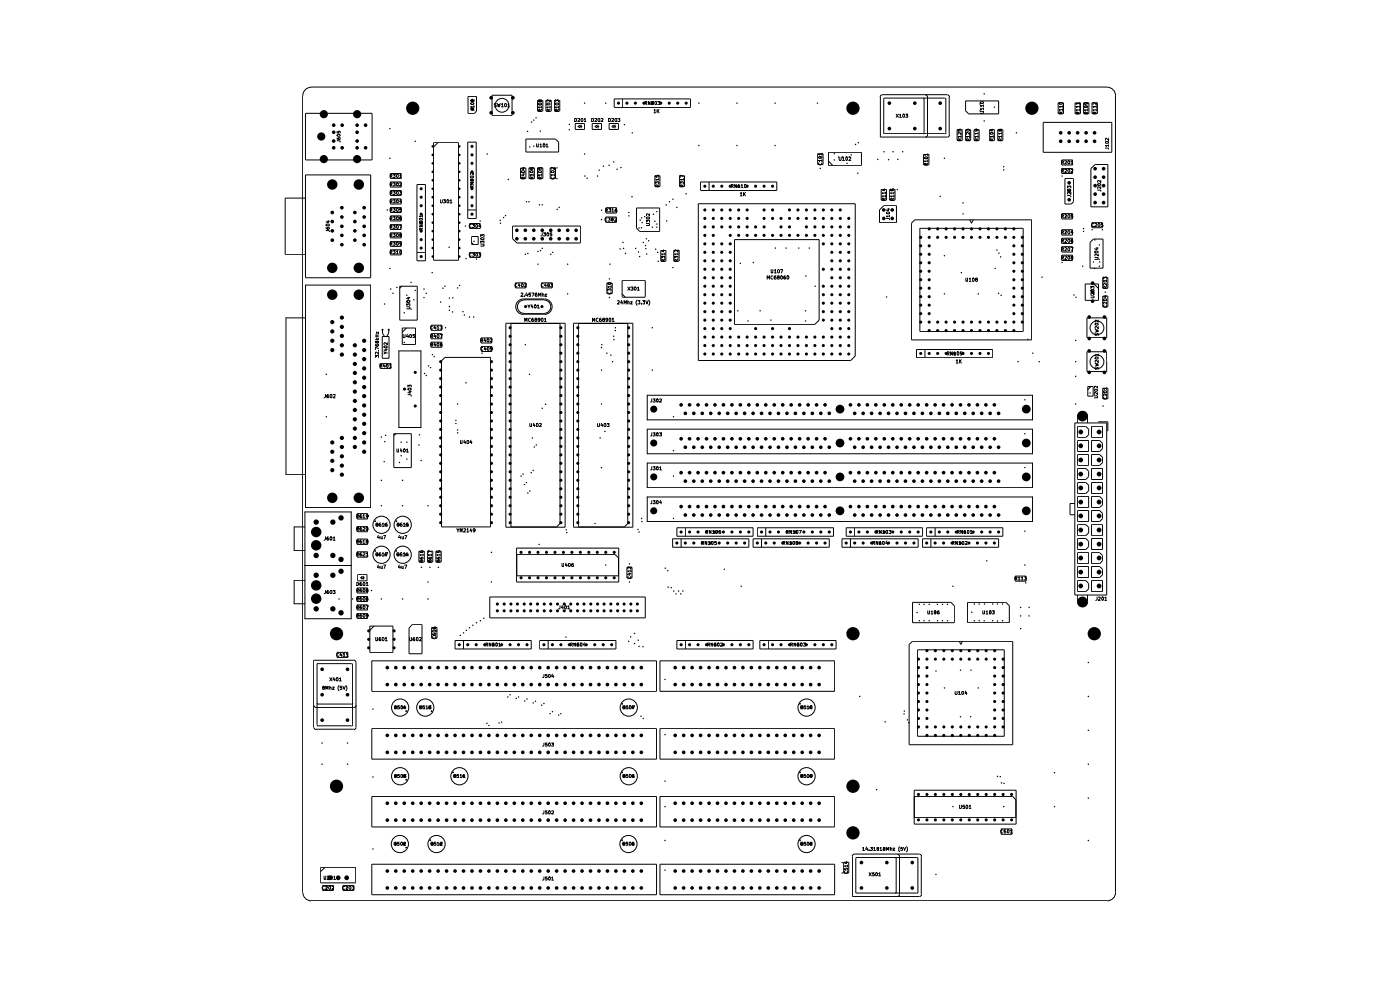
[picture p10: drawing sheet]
<svg xmlns="http://www.w3.org/2000/svg" width="420mm" height="297mm" viewBox="0 0 420 297" stroke-linecap="round" stroke-linejoin="round" font-family="sans-serif">
<g fill="none" stroke="#000" stroke-width=".3">
<path d="M91.6 34h20v13.9h-20zM93.3 26.1h238.8a2.54 2.54 0 0 1 2.6 2.6l-.1 238.7M93.4 26.1a2.54 2.54 0 0 0-2.6 2.6v238.7M101.1 39.4v.4l.4 .1 .1-.6 .5 .1-.1 .5M140.4 28.9h2.5v4.4l-.5 .7h-2zM141.2 32.7h.6l.4 .4M141.3 30.8a.58 .58 0 0 1 .9 .3l-.1 .2a.58 .58 0 0 1-.9-.3zM142.2 32h-1l.2 .3M142.2 30.1h-1l.2 .3M142.2 29.8v.6M142.2 31.7v.6M147.6 28.5h6v6.1h-6z"/>
<path d="M148.9 31.1l-.6 .1 .1 .2 .5 .2v.3h-.6M149.2 31l.3 1 .1-.7 .2 .7 .3-1M150.4 31.3l.3-.3v1M150.4 32h.6M151.6 31l.3 .2v.6l-.2 .2-.4-.4zM152.3 31.3l.3-.3v1M152.3 32h.6M161.2 30.1h1.6v3.2h-1.6zM161.7 30.9h.6l.2 .4-.8 .1-.2-.1zM161.9 30.2l.2-.3 .4 .3-.1 .3h-.4l-.3-.6-.1 .6 .3-.2M162 33.4v-.5l-.3-.1-.2 .6h1M162.5 32.1h-1l.2 .3"/>
<path d="M162.5 31.8v.6M162.5 32.8l-.5 .3M163.8 30.1h1.6v3.2h-1.6zM164.1 31l.8-.1 .1 .4-.8 .1zM164.5 33.4v-.5l-.3-.1-.2 .6h1M165 32.1h-1l.3 .3M165 29.9v.7l-.7-.7-.3 .3 .1 .3M165 31.8v.6M165 32.8l-.5 .3M166.3 30.1h1.6v3.2h-1.6zM166.6 30.6v-.7l.4 .3 .2-.3h.2l.1 .7M166.7 31l.7-.1 .2 .4-.9 .1z"/>
<path d="M167.1 33.4v-.5l-.4-.1-.1 .6h1M167.6 32.1h-1l.2 .3M167.6 32.8l-.5 .3M167.6 31.8v.6M172.4 35.5l.5 .1-.1 .8h-.4zM172.6 37h2.8v1.8h-2.8zM173.3 37.9h.4M173.3 35.6l.6-.1v.2l-.6 .7h.6M173.7 37.5l.7 .4-.7 .4zM174.4 37.9h.3M174.4 37.4v1.1M174.4 35.5l.5 .2-.1 .7a.52 .52 0 0 1-.5-.3 .52 .52 0 0 1 .1-.6z"/>
<path d="M175.3 35.7l.2-.2v.9M175.3 36.4h.5M177.5 35.5l.5 .1-.1 .8h-.4zM177.7 37h2.8v1.8h-2.8zM178.3 37.9h.5M178.4 35.6l.5-.1 .1 .2-.6 .7h.6M178.8 37.5l.6 .4-.6 .4zM179.4 37.9h.4M179.4 37.4v1.1M179.5 35.5l.4 .2v.7a.52 .52 0 0 1-.5-.3 .52 .52 0 0 1 .1-.6zM180.4 35.6l.4-.1 .1 .4-.6 .5h.6M182.6 35.5l.5 .1-.1 .8h-.4z"/>
<path d="M182.7 37h2.8v1.8h-2.8zM183.4 37.9h.4M183.5 35.6l.5-.1 .1 .2-.6 .7h.6M183.8 37.5l.7 .4-.7 .4zM184.3 29.6h22.8v2.6h-22.8zM184.5 37.9h.4M184.5 37.4v1.1M184.6 35.5l.4 .2-.1 .7a.52 .52 0 0 1-.5-.3 .52 .52 0 0 1 .2-.6zM185.4 35.5h.6l-.3 .3 .3 .1v.4h-.6M186.8 29.6v2.6M193.5 30.9l.5-.1 .1-.2-.6-.2v.9M193.7 30.9l.4 .4"/>
<path d="M195 30.4v.9l-.5-.9v.9M195.4 30.4h.6l-.3 .3 .3 .1v.5h-.6M196.2 33l.3-.2v1M196.2 33.8h.5M196.5 30.4l.5 .2-.1 .7-.4-.1zM197.1 32.8v1M197.3 30.4h.7l-.4 .3 .4 .2-.1 .4h-.6M197.3 33.2l.4 .6M197.7 32.8l-.6 .6M264.7 28.4l-.5 .2-.2 .5 .1 12h20.1M264.7 28.4h19.5M268.8 34.2l.7 1"/>
<path d="M269.5 34.2l-.7 1M269.9 34.5l.2-.3v1M269.9 35.2h.6M270.9 34.3l.1-.1a.43 .43 0 0 1 .4 .5 .43 .43 0 0 1-.5 .4zM271.7 34.2h.6l-.3 .4h.3v.5h-.6M276.9 29.4l.4 .4M277.2 29.7v10M277.3 39.8l-.4 .3M277.6 28.4l.5 .2 .2 .5M278.2 29.1l.1 11.3-.2 .5-.5 .2M283.7 29.7v10M283.8 29.8l-.3-.4h-18l-.4 .3v10.4h18.3"/>
<path d="M283.8 39.8l-.3 .3M284.2 28.4l.5 .2 .2 .5M284.8 29.1v11.3M287.1 38.9h1.6v3.2h-1.6zM287.4 38.8v.5h.4v-.5l.4-.1v.6M288.3 39.7v.6l-.5-.6-.4 .1 .1 .4M289.7 38.9h1.5v3.2h-1.5zM289.7 30.2h9.9v3.9h-9l-.9-.9zM289.9 38.9a.52 .52 0 0 1 .6-.2 .52 .52 0 0 1 .4 .4l-.8 .2zM290.9 39.7v.6l-.5-.6-.5 .1 .1 .4M292.2 38.9h1.5v3.2h-1.5zM292.9 38.7l.1 .6h-.4v-.6l.6 .1 .2 .4"/>
<path d="M293.4 40h-.9l.2 .2M293.4 39.7v.5M294.1 33.4h.9l.1 .1-.2 .5h-.8M294.2 30.5h.7l.2 .3-.9 .2-.1-.2zM295.1 32.6h-1l.2 .3M295.1 31.7h-1l.2 .3M295.1 31.4v.6M295.1 32.4v.5M296.8 38.9h1.5v3.2h-1.5zM297 39.8l.8-.1 .2 .4-.8 .1zM297.6 38.7v.6l-.6-.3M299.3 38.9h1.6v3.2h-1.6z"/>
<path d="M300 39l.2-.3 .3 .2-.1 .4h-.3l-.3-.6-.2 .2 .1 .4 .3-.2M300.5 40h-.9l.2 .2M300.5 39.7v.5M313 36.7h20.5v8.9h-20.5zM317.4 30.8h1.7v3.3h-1.7zM317.9 30.7h.4l.4 .3-.2 .3h-.6l-.2-.3zM318.2 34.1v-.5l-.3-.1-.2 .6h1M318.7 32.9h-1l.3 .3M318.7 31.9h-1l.3 .3M318.7 33.5l-.5 .4M318.7 31.7v.5M318.7 32.6v.6"/>
<path d="M322.5 30.8h1.6v3.3h-1.6zM323.3 34.1v-.4l-.4-.1-.1 .5h1M323.8 32.9h-1l.2 .3M323.8 31.9h-1l.2 .4M323.8 31h-1l.2 .3M323.8 33.6l-.5 .3M323.8 30.7v.6M323.8 31.7v.6M323.8 32.6v.6M325.1 30.8h1.6v3.3h-1.6zM325.4 31.8a.58 .58 0 0 1 .9 .2v.2a.58 .58 0 0 1-1-.3zM325.7 30.7l.2 .5-.4 .1-.1-.6h.7l.2 .5"/>
<path d="M325.8 34.1v-.4l-.4-.1-.1 .5h1M326.3 32.9h-1l.3 .3M326.3 32.6v.6M326.3 33.6l-.5 .3M327.6 30.8h1.6v3.3h-1.6zM328.4 34.1v-.4l-.5-.1v.5h1M328.9 32.9h-1l.2 .3M328.9 31.9h-1l.2 .4M328.9 30.7v.6l-.6-.6h-.4v.6M328.9 33.6l-.5 .3M328.9 31.7v.6M328.9 32.6v.6"/>
<path d="M91.6 52.4h19.6v30.8h-19.6zM91.6 59.4h-6.1v16.8h6.1M101.1 42.2h.7l.3 .4M101.1 41.3l.2 .5h.7v-.6h-.5l.1 .6M101.1 40.4a.52 .52 0 0 1 .6-.2 .52 .52 0 0 1 .4 .5l-.8 .1zM117 52.8h.5v-.5h-.5v.9M117 57.8h.5v-.5h-.5v1M117 55.3h.5v-.5h-.5v.9M117.1 59.6h3.2v1.5h-3.2zM117.1 57.1h3.2v1.5h-3.2zM117.1 54.5h3.2v1.6h-3.2zM117.1 52h3.2v1.5h-3.2z"/>
<path d="M117.3 52.8l.3 .4M117.3 57.8l.3 .5M117.3 55.3l.3 .4M118 52.3h.6l-.4 .3 .4 .2-.1 .4-.5-.1M118 57.3h.6l-.4 .4 .4 .1-.1 .5-.5-.1M118 59.9h.6l-.4 .3 .4 .2-.1 .4-.5-.1M118 54.8h.6l-.4 .3 .4 .2-.1 .4-.5-.1M119.1 52.3l.4 .1-.1 .8a.52 .52 0 0 1-.5-.4 .52 .52 0 0 1 .2-.5zM119.1 57.3l.4 .2-.1 .8a.52 .52 0 0 1-.5-.4 .52 .52 0 0 1 .2-.6zM119.1 59.9l.4 .1-.1 .8a.52 .52 0 0 1-.5-.3 .52 .52 0 0 1 .2-.6zM119.1 54.8l.4 .2-.1 .7a.52 .52 0 0 1-.5-.3 .52 .52 0 0 1 .2-.6zM119.8 57.3h.6l-.2 .4 .2 .1v.4h-.6"/>
<path d="M119.9 52.5l.3-.2v.9M119.9 54.9l.4-.1 .1 .4-.6 .5h.6M119.9 53.2h.5M120.2 59.8l-.3 .7h.6M125.1 55.3h2.5v22.9h-2.5zM130.1 42.8h7.4v35.2h-7.4zM131.3 42.8l-1.2 1.2M132.1 59.9l.1 .9 .5-.2v-.7M133 59.9h.6l-.3 .3 .3 .1v.4h-.6M140.3 42.6h2.6v22.9h-2.6zM141.1 54.7h.9l-.9 .5h.9M141.1 54.3v-.6l.3 .3 .1-.3h.4v.6"/>
<path d="M141.1 52.8h.7l.2 .4-.7 .1zM141.6 56.2l-.1-.5-.2-.1-.2 .6h.9M142 51.7v.7l-.7-.7-.2 .1 .1 .5M142 55.6l-.4 .4M156.2 50.4h1.6v3.1h-1.6zM156.5 51.2a.58 .58 0 0 1 .9 .3l-.1 .2a.58 .58 0 0 1-.9-.3zM156.7 50.3h.7M156.7 52.2h.7M156.9 53.6v-.4l-.4-.1-.1 .5h1M157.1 52.1v.6l-.8-.3M157.1 50.1v.7l-.8-.2M157.4 53.1l-.5 .3"/>
<path d="M157.8 41.7h8.9l.9 .9v3h-9.8zM158.7 50.3h1.6v3.2h-1.6zM159 50.3l.2 .4h.7v-.5l-.5 .1 .1 .4M159 51.2a.58 .58 0 0 1 1 .3l-.1 .2a.58 .58 0 0 1-.9-.3zM159.5 53.6v-.4l-.4-.2-.1 .6h1M160 52.4h-1l.2 .3M160 53l-.5 .4M160 52.1v.6M161 43.1l.1 .9h.4v-.9M161.2 50.3h1.6v3.2h-1.6zM161.5 50.2v.5h.5v-.5h.4v.5M161.6 51.2a.58 .58 0 0 1 .9 .3l-.1 .2a.58 .58 0 0 1-.9-.3z"/>
<path d="M162 53.6v-.4l-.3-.2-.2 .6h1M162 43.4l.3-.3v.9M162 44h.5M162.5 52.4h-1l.2 .3M162.5 52.1v.6M162.5 53l-.5 .4M163 43.1a.51 .51 0 0 1 .5 .3 .51 .51 0 0 1-.1 .6l-.5-.1zM163.9 43.4l.2-.3v.9M163.9 44h.6M165 50.3h1.7v3.2h-1.7zM165.4 53a.47 .47 0 0 0 .4 .7 .47 .47 0 0 0 .4-.7M165.4 51.2a.58 .58 0 0 1 .9 .3l-.1 .2a.58 .58 0 0 1-.9-.3z"/>
<path d="M166.3 52.4h-1l.3 .3M166.3 50.2v.6l-.6-.6h-.3v.5M166.3 52.1v.6M196.5 52.7h1.5v3.2h-1.5zM196.7 55v-.5l.4 .3 .1-.3h.4v.5M196.7 52.6v.5h.4v-.5l.4-.1 .1 .6M197.2 56v-.4l-.5-.1v.5h.9M197.6 53.8h-.9l.3 .2M197.6 55.4l-.4 .3M197.6 53.5v.5M203.8 52.7h1.5v3.2h-1.5zM204.1 55v-.5l.3 .3 .2-.3h.4l-.1 .5"/>
<path d="M204.6 56v-.4l-.5-.1v.5h.9M205 53.8h-.9l.2 .2M205 52.9l-.9-.4v.7M205 55.4l-.4 .3M205 53.5v.5M210.2 54.5h22.8v2.6h-22.8zM212.7 54.5v2.6M219.4 55.8l.5-.1 .1-.2-.6-.2v.9M219.7 55.8l.3 .4M220.9 55.3v.9l-.5-.9v.9M221.4 55.6l.3-.3v.9M221.4 56.2h.5"/>
<path d="M222.1 57.9l.3-.2v1M222.1 58.7h.5M222.4 55.6l.2-.3v.9M222.4 56.2h.5M223 57.7v1M223.2 58.1l.4 .6M223.5 55.3a.47 .47 0 0 1 .4 .5 .47 .47 0 0 1-.4 .4l-.2-.1zM223.6 57.7l-.6 .6M245.3 46.1h1.6v3.2h-1.6zM245.6 48.8v.3l.4 .4 .6-.4-.1-.3M245.6 47l.8-.1 .2 .4-.9 .1zM246.6 48.1h-1l.2 .3"/>
<path d="M246.6 46.2h-1l.2 .3M246.6 45.9v.6M246.6 47.9v.5M248.5 45.6h9.9v3.9h-9.9zM248.5 48.3l1.3 1.2M251.7 47.1l.2 1 .4-.2v-.8M252.8 47.3l.2-.2v1M252.8 48.1h.6M253.8 47.2l.1-.1a.52 .52 0 0 1 .4 .5 .52 .52 0 0 1-.4 .5l-.2-.4zM254.7 47.2l.4-.1 .1 .4-.6 .6h.6M264.4 56.7h1.6v3.3h-1.6zM265.3 56.6v.6l-.8-.3"/>
<path d="M265.6 58.8h-1l.3 .3M265.6 57.8h-1l.3 .3M265.6 59.5l-.5 .3M265.6 57.6v.5M265.6 58.5v.6M266.9 56.7h1.6v3.3h-1.6zM267.2 56.7v.5h.5l-.1-.5 .4-.1 .1 .6M268.2 58.8h-1l.2 .3M268.2 57.8h-1l.2 .3M268.2 59.5l-.5 .3M268.2 57.6v.5M268.2 58.5v.6"/>
<path d="M277.1 46.2h1.6v3.2h-1.6zM277.4 47.1a.58 .58 0 0 1 .9 .2l-.1 .2a.58 .58 0 0 1-.9-.2zM277.8 49.5v-.5h-.4l-.1 .5h1M278.3 48.3h-1l.3 .2M278.3 46.3h-1l.3 .4M278.3 49l-.5 .3M278.3 46.1v.6M278.3 47.9v.6M284.9 40.4l-.2 .5-.5 .2M287.9 42.2l-.1-.5h-.4v.5h.9M288.3 40.9h-.9l.2 .3M288.3 41.6l-.4 .3"/>
<path d="M288.3 40.7v.5M290.4 42.2v-.5h-.5v.5h1M290.9 40.9h-1l.3 .3M290.9 41.6l-.5 .3M290.9 40.7v.5M293 42.2l-.1-.5h-.4v.5h.9M293.4 40.9h-.9l.2 .3M293.4 41.6l-.4 .3M293.4 40.7v.5M297.6 42.2l-.1-.5h-.5v.5h1M298 40.9h-1l.3 .3M298 41.6l-.4 .3"/>
<path d="M298 40.7v.5M300.1 42.2l-.1-.5h-.4v.5h.9M300.5 40.9h-.9l.2 .3M300.5 41.6l-.4 .3M300.5 40.7v.5M318.5 51.2h.4l.1-.5h-.5v1M318.5 48.7h.4l.1-.5h-.5v.9M318.5 47.9h3.3v1.6h-3.3zM318.5 50.5h3.3v1.5h-3.3zM318.7 51.2l.4 .5M318.7 48.7l.4 .4M319.4 50.8l.5-.1 .1 .2-.6 .8h.6"/>
<path d="M319.4 48.3l.5-.1 .1 .2-.6 .7h.6M319.5 53.5h2.5v7l-.6 .6h-1.9zM320.2 58.6h.7l.4 .4M320.2 56.3v-.6l.5 .4v-.4h.5v.6M320.3 56.7a.58 .58 0 0 1 1 .3l-.1 .2a.58 .58 0 0 1-1-.3zM320.5 50.7l.4 .2-.1 .8a.52 .52 0 0 1-.5-.4 .52 .52 0 0 1 .2-.6zM320.5 48.2l.4 .2-.1 .7a.52 .52 0 0 1-.5-.3 .52 .52 0 0 1 .2-.6zM321.3 57.6v.7l-.8-.7-.3 .2 .1 .4M321.3 50.8l.5-.1v.5l-.5 .5h.5M321.3 48.4l.3-.2v.9M321.3 49.1h.5M327.3 50.6l1.2-1.3h3.8v12.7h-5z"/>
<path d="M329.3 57h.8l.1 .3M329.3 55.1l.8-.1 .1 .5-.7 .1zM330.2 56v.6l-.5-.6-.4 .1 .1 .5M330.2 54v.7l-.6-.7-.3 .2 .1 .4M331.6 44.4h.8l.2 .3M331.6 42.6l.8-.2 .2 .3-.2 .2h-.6zM332.6 43.6h-1l.3 .4M332.6 41.4v.7l-.7-.7-.3 .3 .1 .3M332.6 43.4v.6M97.8 69.1h.9l.1 .3M97.8 68.2l.1 .3 .8 .2 .1-.3-.1-.3-.5 .1 .2 .5M97.9 67.2h.8l.1 .3-.8 .2z"/>
<path d="M98.2 66.3h.6M98.5 66.1v.6l-.7-.2M117 62.9h.5v-.5h-.5v.9M117 73.1h.5v-.5h-.5v.9M117 75.6h.5v-.5h-.5v.9M117 68h.5v-.5h-.5v.9M117 65.5h.5v-.5h-.5v.9M117 70.5h.5v-.5h-.5v1M117 60.4h.5v-.5h-.5v.9M117.1 62.2h3.2v1.5h-3.2zM117.1 64.7h3.2v1.5h-3.2zM117.1 67.2h3.2v1.6h-3.2z"/>
<path d="M117.1 69.8h3.2v1.5h-3.2zM117.1 72.3h3.2v1.5h-3.2zM117.1 74.9h3.2v1.5h-3.2zM117.3 62.9l.3 .4M117.3 73.1l.3 .4M117.3 75.6l.3 .4M117.3 68l.3 .4M117.3 65.5l.3 .4M117.3 70.5l.3 .5M117.3 60.4l.3 .4M118 62.4h.6l-.4 .4 .4 .1-.1 .4h-.5M118 72.6h.6l-.4 .3 .4 .2-.1 .4-.5-.1"/>
<path d="M118 75.1h.6l-.4 .4 .4 .1-.1 .4h-.5M118 67.5h.6l-.4 .3 .4 .2-.1 .4-.5-.1M118 65h.6l-.4 .3 .4 .2-.1 .4-.5-.1M118 70h.6l-.4 .4 .4 .1-.1 .5-.5-.1M118.9 75.4l.3-.3v.9M118.9 76h.6M119.1 62.4l.4 .2-.1 .7a.52 .52 0 0 1-.5-.3 .52 .52 0 0 1 .2-.6zM119.1 72.6l.4 .1-.1 .8a.52 .52 0 0 1-.5-.3 .52 .52 0 0 1 .2-.6zM119.1 67.5l.4 .2-.1 .7a.52 .52 0 0 1-.5-.3 .52 .52 0 0 1 .2-.6zM119.1 65l.4 .1-.1 .8a.52 .52 0 0 1-.5-.4 .52 .52 0 0 1 .2-.5zM119.1 70l.4 .2-.1 .8a.52 .52 0 0 1-.5-.4 .52 .52 0 0 1 .2-.6zM119.8 67.5h.7l-.4 .9"/>
<path d="M120 75.1l.4 .2-.1 .7-.4-.1zM120.1 70.5l-.2-.4 .4-.1 .1 .3-.5 .2 .1 .5 .4-.1-.1-.4M120.3 65l-.4 .1v.7h.5v-.4l-.5 .1M120.4 62.4h-.5v.4h.5v.5h-.5M120.4 73l-.5 .1v-.4h.5v.6l-.4 .2M125.1 75.6h2.5M125.8 67.4h1l-1 .5h1M125.8 67v-.6l.4 .3 .1-.3h.4v.6M125.8 65.5h.8l.2 .4-.8 .1zM126.4 68.9l-.1-.5-.3-.1-.2 .6h1M126.8 64.8h-1l.3 .2M126.8 68.3l-.4 .4"/>
<path d="M126.8 64.4v.6M134.1 60l.1-.1a.47 .47 0 0 1 .5 .4 .47 .47 0 0 1-.5 .5zM135 60.1l.3-.2v.9M135 60.8h.6M140.3 62.9h2.6M140.9 75.6h3.1v1.5h-3.1zM140.9 67h3.1v1.5h-3.1zM141.3 76l-.4-.1-.2 .4 .2 .5 .4-.1M141.3 67.3l-.4-.1-.2 .5 .2 .5 .4-.1M141.5 70.9h2v2.4h-2zM141.5 72.7l.5 .6M141.7 75.9h.7l-.4 .3 .4 .2v.2l-.7 .1"/>
<path d="M141.7 67.2h.7l-.4 .4 .4 .1v.3l-.7 .1M142.8 67.3l.1-.1a.43 .43 0 0 1 .4 .5 .43 .43 0 0 1-.5 .4zM142.9 75.9a.43 .43 0 0 1 .4 .4 .43 .43 0 0 1-.5 .4zM143.6 75.9h.6l-.3 .3 .3 .2-.1 .4-.5-.1M143.9 67.2l-.3 .6h.7M144.1 67.5v.7M144.2 73.2h.9l.1 .2v.4h-1M144.2 72.8v-.6l.4 .4 .1-.4h.5v.6M144.2 71.5l.6-.3 .4 .4-.1 .2h-.7zM144.2 71v-.7l.4 .3v-.2l.5-.1 .1 .7M153.8 67.7h20.3v5.1h-19l-1.3-1.2zM162.7 69.8v.7l-.4 .2"/>
<path d="M163 69.8h.7l-.3 .3 .3 .2-.1 .4-.6-.1M164.1 69.9l.1-.1a.43 .43 0 0 1 .4 .5 .43 .43 0 0 1-.5 .3zM165.6 69.8h-.6v.4h.6l-.1 .5-.5-.1M181.7 63h.4l.1-.4-.5-.1v1M181.7 65h3.2v1.6h-3.2zM181.8 62.2h3.1v1.7h-3.1zM181.9 63l.3 .5M182.1 65.4a.45 .45 0 0 0-.6 .4 .45 .45 0 0 0 .6 .4M182.4 65.3h.7l-.4 .4 .4 .2v.2l-.7 .1M182.6 62.5h.7l-.4 .4 .4 .2v.2l-.7 .1M183.5 65.4l.2-.1a.47 .47 0 0 1 .3 .5 .47 .47 0 0 1-.4 .4zM183.6 62.8l.2-.3v1"/>
<path d="M183.6 63.5h.6M184.4 65.4l.5 .1-.5 .8h.5M185 62.5l-.3 .1-.2 .7 .2 .2 .4-.2-.1-.4-.5 .2M191 62.3h6.9v7.1h-6l-.9-1.1zM193.9 67l.9 .1v.4l-.9 .1M193.9 66.6v-.6l.4 .3 .1-.3 .4 .1v.5M193.9 65.2a.46 .46 0 0 1 .6-.2 .46 .46 0 0 1 .3 .5 .51 .51 0 0 1-.6 .1 .51 .51 0 0 1-.3-.4zM194.8 64.1v.6l-.5-.6-.4 .1 .1 .4M198.2 75h1.6v3.2h-1.6zM198.5 77.4v-.6l.3 .3 .2-.3 .4 .1-.1 .5M199 78.3v-.4l-.5-.1v.5h.9M199.1 74.9v.6l-.7-.3"/>
<path d="M199.4 76.1h-.9l.2 .3M199.4 77.7l-.4 .4M199.4 75.9v.5M202.1 75h1.6v3.2h-1.6zM202.4 77.4v-.6l.4 .3v-.2l.4-.1 .1 .6M202.9 78.3v-.5l-.3-.1-.2 .6h1M203.4 76.1h-1l.2 .3M203.4 74.9v.6l-.8-.6-.2 .2 .1 .4M203.4 77.7l-.5 .4M203.4 75.9v.5M209.5 61.1h47.1v45.6l-1.4 1.3h-45.7zM220.3 71.8h25.4v24.1l-1.2 1.3h-24.2z"/>
<path d="M263.9 62.9l1.2-1.2h3.8v5h-5zM265.1 60v-.5h-.3l-.2 .5h1M265.9 65.5h.7l.3 .4M266 63.6a.58 .58 0 0 1 .9 .3l-.1 .1a.58 .58 0 0 1-.9-.2zM266.2 62.7h.7M266.6 62.5v.7l-.8-.3M266.9 64.8h-1l.2 .2M266.9 64.4v.6M267.7 60v-.5h-.4l-.1 .5h1M273.4 66.9l1-1h35.1v36h-36.1zM276 68.4h30.9v30.9h-30.9zM290.9 65.9l.6 1 .5-1"/>
<path d="M318.5 64.8h.5l.1-.4-.6-.1v1M318.5 69.6h.5l.1-.3-.6-.2v1M318.5 77.2h.5l.1-.3-.6-.2v1M318.5 74.7h.5l.1-.3-.6-.2v1M318.5 72.2h.5l.1-.4-.6-.2v1.1M318.5 64h3.3v1.6h-3.3zM318.5 68.8h3.3v1.7h-3.3zM318.5 71.4h3.3v1.6h-3.3zM318.5 73.9h3.3v1.6h-3.3zM318.5 76.5h3.3v1.6h-3.3zM318.7 64.8l.4 .5M318.7 69.6l.4 .5"/>
<path d="M318.7 77.2l.4 .5M318.7 74.7l.4 .5M318.7 72.2l.4 .5M319.4 64.4h.6l-.6 .9h.6M319.4 69.2l.6 .1-.6 .8h.6M319.4 76.8l.6 .1-.6 .8h.6M319.4 74.3l.6 .1-.6 .8h.6M319.4 71.7l.6 .1-.6 .9h.6M320.6 64.3l.3 .1v.7l-.2 .2-.4-.4zM320.6 69.1l.3 .2v.6l-.2 .2-.4-.4zM320.6 76.7l.3 .2v.7l-.2 .1-.4-.4zM320.6 74.2l.3 .2v.6l-.2 .2-.4-.4z"/>
<path d="M320.6 71.6l.3 .2v.7l-.2 .2-.4-.5zM321.3 74.2h.6l-.4 1M321.5 77.1l-.2-.3h.5v.3l-.5 .1 .2 .5h.3l-.1-.6M321.6 69l-.3 .8h.6M321.8 71.6l-.5 .3v.7h.5v-.5l-.5 .1M321.8 64.3h-.5v.5h.5v.4h-.5M327.6 66.7h3.1v1.6h-3.1zM328 67.1l-.4-.1-.2 .4 .2 .5 .4-.1M328 71.6h2.9v8.8h-3.9v-7.7zM328.5 77.1l1 .2-.3 .4h-.7M328.5 67.1l.4-.1 .1 .2-.6 .7h.6M328.5 75.3l.5-.1 .5 .3a.47 .47 0 0 1-.6 .3 .47 .47 0 0 1-.4-.5z"/>
<path d="M328.8 74.4h.7M329.1 74.2v.6l-.7-.2M329.5 76.1v.6l-.8-.6-.2 .1v.5M329.5 67.1l.1-.1a.43 .43 0 0 1 .4 .5 .43 .43 0 0 1-.5 .3zM330.8 67h-.4l-.1 .4 .6 .1-.1 .4-.5-.1M91.6 95.3h-5.8v47h5.8M91.6 85.4h19.6v66.7h-19.6zM113.6 99.5v.5l-.7-.5v.5M114.8 98.8v1l.5 1.1M116.6 98.8v1l-.6 1.1M119.9 85.8h5.3v10.1h-5.3zM120.5 85.8l-.6 .6"/>
<path d="M120.7 98.3h4v4.9h-4zM122 98.3l-1.3 1.3M122 92l1 .1-.1 .5h-.9M122 91.6v-.6l.4 .4 .1-.4h.4v.6M122 90.2a.46 .46 0 0 1 .6-.2 .46 .46 0 0 1 .3 .5l-.7 .1zM122.3 89.2h.7M122.6 89.1v.6l-.6-.3M129.3 97.5h3.2v1.5h-3.2zM129.8 97.8l-.4-.1-.3 .4 .3 .6 .4-.1M130.4 97.6l-.2 .7h.6M130.7 98v.7M131.1 98l.3-.3v1"/>
<path d="M131.1 98.7h.6M132 97.7h.6l-.2 .4h.2v.5h-.6M151.8 96.9h17.7v61.1h-17.7zM153.3 97h14.7v59.9l-1 1h-13.7zM154.6 84.8h3.2v1.5h-3.2zM155.1 85.1l-.5-.1-.1 .4 .1 .6 .5-.1M155.7 84.9l-.2 .7h.6M155.9 85.3v.7M156.3 87.9l.4-.1 .1 .4-.6 .6h.6M156.5 85.1l.1-.1a.43 .43 0 0 1 .4 .5 .43 .43 0 0 1-.5 .4zM157 89.6h6.3a2.33 2.33 0 0 1 2.3 2.3 2.33 2.33 0 0 1-2.3 2.3M157 94.2h6.3"/>
<path d="M157 89.6a2.33 2.33 0 0 0-2.3 2.3 2.33 2.33 0 0 0 2.3 2.3M157.2 89.8h6M157.2 89.9a1.99 1.99 0 0 0-2 2 1.99 1.99 0 0 0 2 2h6a2 2 0 0 0 2-2 2 2 0 0 0-2-2M157.3 88.7v.1M157.3 85.1l.6-.1v.2l-.6 .8h.6M157.4 96.4v-1.1l.4 .7 .3-.7v1.1M157.9 87.7l-.2 .8h.7M158.2 88.2v.6M158.4 91.4l.3 .5 .3-.5M158.7 91.9v.4M159.1 95.4a.45 .45 0 0 0-.6 .5 .45 .45 0 0 0 .6 .4M159.2 87.8h-.5v.5l.1-.1 .4 .1v.4h-.5"/>
<path d="M159.5 87.8h.7l-.4 1M159.5 91.3l-.1 .7h.6M159.8 91.6v.7M160 95.3l-.5 .3v.7l.6-.1-.1-.4-.5 .1M160.4 91.4a.51 .51 0 0 1 .5 .3 .51 .51 0 0 1-.2 .6l-.4-.2zM160.6 95.8l-.1-.2 .1-.3 .5 .2-.1 .3-.5 .1 .1 .5 .5-.2-.3-.4M161.1 87.8h-.4l-.1 .4v.5h.5l-.1-.5-.4 .2M161.2 91.6l.3-.2v.9M161.2 92.3h.6M161.6 88.8v-1l.3 .7 .4-.7v1M162 95.8l-.5 .1-.1-.4 .2-.2 .4 .2-.2 .8-.3 .1M162.5 84.8h3.1v1.5h-3.1z"/>
<path d="M162.6 95.3l.3 .2v.7l-.2 .2-.4-.5zM162.7 88.2h.4l.1 .6M162.7 87.8v1M162.9 85.1l-.4-.1-.2 .4 .2 .6 .4-.1M163.4 95.6l.2-.3v1.1M163.4 96.4h.5M163.5 88.2h.5l-.5 .6h.5M163.6 84.9l-.2 .7h.5M163.8 85.3v.7M164.4 85.1l.1-.1a.43 .43 0 0 1 .4 .5 .43 .43 0 0 1-.5 .4zM165.2 85h.6l-.3 .4 .3 .1-.1 .5-.5-.1M172.1 96.9h17.8v61.1h-17.8z"/>
<path d="M173.6 97h14.7v59.9l-1 1h-13.7zM177.7 96.4v-1.1l.4 .7 .3-.7v1.1M179.4 95.4a.45 .45 0 0 0-.6 .5 .45 .45 0 0 0 .6 .4M180.3 95.3l-.4 .3v.7l.6-.1-.2-.4-.4 .1M181 95.8l-.2-.2 .2-.3 .4 .2-.1 .3-.5 .1 .2 .5 .4-.2-.2-.4M182.1 84.9h1.6v3.1h-1.6zM182.3 87.2v-.7l.4 .4 .2-.4h.3l.1 .7M182.3 95.8l-.5 .1-.1-.4 .3-.2 .3 .2-.2 .8-.3 .1M182.4 87.6a.45 .45 0 0 0 .4 .6 .45 .45 0 0 0 .5-.6M182.4 84.8a.58 .58 0 0 1 .9 .2v.2a.58 .58 0 0 1-1-.3zM182.9 95.3l.4 .2v.7l-.3 .2-.3-.2zM183.3 86h-1l.3 .2"/>
<path d="M183.3 85.6v.6M183.7 95.6l.2-.3v1.1M183.7 96.4h.6M185.3 90.2h.5v.3l-.6 .6h.6M186.5 90l-.3 .8h.6M186.6 90.4v.7M186.6 88.1l1 1M186.7 84h6.8v5.1h-6.8zM187.2 91.1v-1l.4 .7 .3-.7v1M188.3 90.5l.5-.1v.7M188.3 86l.7 1M188.3 90.1v1"/>
<path d="M189 86l-.7 1M189.2 90.4h.5l-.5 .7h.5M189.3 86h.6l-.3 .4 .3 .1v.5l-.6-.1M190.4 86.1v-.1a.43 .43 0 0 1 .5 .5 .43 .43 0 0 1-.5 .4zM191.1 89.9l-.3 .7 .3 .9M191.2 86.3l.3-.3v1M191.2 87h.6M191.4 90.1h.6l-.3 .3 .3 .2v.4h-.6M192.5 91v.1M192.8 90.1h.6l-.3 .3 .3 .2v.4h-.6M193.7 90.1l.4 1 .3-1M194.6 89.9l.3 .7-.3 .9"/>
<path d="M230.2 83.7v-1.1l.3 .7 .3-.7v1.1M231.3 80.8v.9l.2 .1 .3-.1v-.9M231.8 82.7a.45 .45 0 0 0-.6 .5 .45 .45 0 0 0 .6 .4M232.4 81l.2-.2v1M232.4 81.8h.5M232.8 82.6l-.5 .3v.7l.6-.1-.3-.5-.3 .2M233.3 81l.1-.1a.43 .43 0 0 1 .5 .4 .43 .43 0 0 1-.5 .4zM233.4 83.1l-.2-.2 .2-.3 .4 .2-.6 .4 .2 .5 .4-.2-.2-.4M234.1 80.8h.7l-.4 1M234.4 82.6l.3 .2v.7l-.2 .2-.4-.5zM235.6 82.6l-.4 .3v.7h.5l-.2-.6-.3 .2M236.1 82.8l.2-.2a.47 .47 0 0 1 .4 .6 .47 .47 0 0 1-.5 .4z"/>
<path d="M289.8 83.3v1h.1h.4v-1M290.8 83.6l.2-.3v1M290.8 84.3h.5M291.7 83.5l.1-.1a.43 .43 0 0 1 .5 .4 .43 .43 0 0 1-.5 .5zM292.8 83.7l-.2-.2 .5-.2v.4l-.5 .2 .2 .4 .4-.1-.1-.5M325.6 85.1h4v4.9h-4zM326.1 95.3h5.9v5.9h-5.9zM327.3 88.7l.9 .1-.1 .5h-.8M327.3 86.9a.46 .46 0 0 1 .5-.2 .46 .46 0 0 1 .3 .5l-.7 .1zM327.3 86.5v-.7l.3 .3 .2-.3 .4 .1-.1 .6M328.2 87.7v.6l-.5-.6-.4 .1 .1 .4M328.2 85.1l1.4 1.4"/>
<path d="M328.5 99.9v.5h.5v-.4l.3-.1 .2 .6M328.5 98.7l1 .3-.7 .2 .7 .1-1 .3M328.5 97a.46 .46 0 0 1 .6-.1 .46 .46 0 0 1 .3 .5 .51 .51 0 0 1-.5 .1 .51 .51 0 0 1-.4-.5zM329.5 97.9v.6l-.5-.6-.5 .1 .1 .4M329.5 95.9v.6l-.7-.6-.3 .1 .1 .5M330.8 83.2h1.5v3.2h-1.5zM330.8 88.7h1.5v3.3h-1.5zM331.1 84.1l.7-.1 .2 .4-.8 .1zM331.1 83.7v-.7l.3 .3 .2-.3h.2l.1 .7M331.1 89.7l.7-.1 .2 .4-.8 .1zM331.2 91.5l-.1 .4 .4 .2 .5-.2-.1-.4M331.6 86.5l-.1-.5h-.4v.5h.9"/>
<path d="M331.7 88.6v.6l-.7-.3M332 84.9v.6l-.7-.6-.2 .1 .1 .5M332 90.5v.6l-.7-.6-.2 .1 .1 .5M332 85.9l-.4 .3M97.7 118.2v.7l-.5 .3M98.5 118.2l-.4 .3v.6a.35 .35 0 0 0 .5 0 .35 .35 0 0 0 0-.5 .35 .35 0 0 0-.5 0v.2M99.1 118.3l.1-.1a.47 .47 0 0 1 .4 .5 .47 .47 0 0 1-.5 .4zM99.9 118.3h.6v.3l-.6 .6h.6M112.6 107.1v-.6l.4 .4 .1-.4h.4v.6M112.6 103.2v.4l.5 .1 .5-.1v-.4h-.5v.5M112.6 101.8h1M112.6 100.9h1"/>
<path d="M112.6 100.4h1M112.9 101.4l.4 .4M113.1 102.4l.5-.1-.2 .5-.3-.1-.1-.4h-.4v.4l.5-.1M113.1 100.4v.5M113.5 105.1h.1M113.6 105.5v.7l-.7-.7-.3 .2 .1 .4M113.6 104.5l-1-.4v.6M113.6 101.4l-.4 .3M114 109.7h.4l.1-.6h-.5v1M114.1 108.9h3.2v1.5h-3.2zM114.2 109.7l.4 .4M114.7 100.9h2v6.5h-2z"/>
<path d="M115.2 109.1l-.3 .6h.7M115.2 105.4l.5 .4-.5 .3M115.3 103.7a.58 .58 0 0 1 .9 .3l-.1 .2a.58 .58 0 0 1-.9-.3zM115.4 109.4v.7M115.5 104.7h.7M115.7 105.8h.5M115.9 104.6v.6l-.7-.3M116 109.1l.4 .2v.8a.52 .52 0 0 1-.5-.4 .52 .52 0 0 1 .1-.6zM116.2 102.7v.6l-.6-.6h-.3v.6M116.9 109.4l.2-.3v1M116.9 110.1h.5M119.7 105.2h6.6v22.9h-6.6z"/>
<path d="M120.9 100.3l.1 .9h.4l.1-.9M122.2 100.2l-.2 .7h.5M122.4 118.3h.7l.3 .4M122.4 116v-.6l.4 .4 .1-.4h.4v.6M122.5 116.4a.58 .58 0 0 1 .9 .3 .49 .49 0 0 1-.5 .3 .49 .49 0 0 1-.4-.5zM122.5 100.5v.7M122.7 117.4h.7M123 100.3h.1a.43 .43 0 0 1 .4 .4 .43 .43 0 0 1-.5 .4zM123.1 117.3v.6l-.7-.3M124.4 100.3h-.5v.4h.5l-.1 .5-.4-.1M129.2 100.8l.5-.1v-.4h-.5v.9M129.2 103.3l.5-.1v-.4h-.5v.9"/>
<path d="M129.3 100h3.2v1.5h-3.2zM129.3 102.5h3.2v1.6h-3.2zM129.5 100.8l.3 .4M129.5 103.3l.3 .4M130.4 100.2l-.2 .7h.6M130.4 102.7l-.2 .7h.6M130.7 100.5v.7M130.7 103.1v.6M131.3 100.3l.4 .1-.1 .8a.52 .52 0 0 1-.5-.4 .52 .52 0 0 1 .2-.5zM131.3 102.8l.4 .2-.1 .7a.52 .52 0 0 1-.5-.3 .52 .52 0 0 1 .2-.6zM132 100.3h.7l-.4 .9M132.5 108.1l1-1h13.7v50.8h-14.7z"/>
<path d="M132.5 102.8l-.4 .2v.6h.5v-.4l-.5 .1M144.2 102h.4l.1-.5h-.5v1M144.3 101.3h3.2v1.5h-3.2zM144.4 103.8h3.1v1.5h-3.1zM144.5 102l.3 .5M144.8 104.2h-.6v.6l.6 .1M145.4 101.4l-.2 .7h.6M145.5 104l-.3 .7h.6M145.7 101.8v.7M145.7 104.3v.7M146.3 101.5l.4 .2-.1 .8a.52 .52 0 0 1-.5-.4 .52 .52 0 0 1 .2-.6zM146.3 104.2v-.1a.43 .43 0 0 1 .5 .4 .43 .43 0 0 1-.5 .4z"/>
<path d="M147.1 101.6l.4-.1 .1 .5-.6 .5h.6M147.7 104.5l-.4 .2-.1-.6 .5 .1-.2 .8h-.3M194.2 118.5h115.5v7.3h-115.5zM195.5 119.6v.8l-.3 .1M196 119.6h.5l-.3 .3 .3 .1v.4h-.5M197.1 119.6l.4 .1-.1 .8-.4-.2zM197.9 119.6h.4l.2 .2-.7 .7h.7M274.9 104.7h22.9v2.5h-22.9zM277.5 104.7v2.5M284.2 105.9h.4l.2-.3-.6-.2v1M284.4 105.9l.4 .5M285.7 105.4v1l-.5-1v1"/>
<path d="M286.1 105.7l.4-.3v1M286.1 106.4h.6M286.9 108.1l.2-.3v1M286.9 108.8h.5M287.3 105.4l.3 .2-.1 .8-.4-.1zM287.8 107.8v1M288 108.2l.4 .6M288.4 107.8l-.6 .6M288.7 105.8l-.5 .2-.1-.5 .6 .1-.2 .8h-.3M326.1 105.4h5.9v6h-5.9zM326.3 115.8h1.6v2.9h-1.6zM327.3 115.8l-1 1"/>
<path d="M328.3 118.6l1 .2-.2 .4h-.8M328.4 116.8a.58 .58 0 0 1 .9 .2l-.1 .1a.54 .54 0 0 1-.9-.2zM328.5 110.1v.5h.5v-.4l.3-.1 .2 .6M328.5 108.9l1 .2-.7 .2 .7 .2-1 .2M328.5 107.2a.46 .46 0 0 1 .6-.2 .46 .46 0 0 1 .3 .5 .51 .51 0 0 1-.5 .1 .51 .51 0 0 1-.4-.4zM329.3 117.6v.7l-.8-.7-.2 .3 .1 .3M329.3 115.8v.5l-.6-.5h-.3v.5M329.5 108v.6l-.5-.6-.5 .1 .1 .5M329.5 106.4h-1l.3 .3M329.5 106.1v.6M330.8 116.3h1.5v3.2h-1.5zM331.2 119.1l-.1 .4 .4 .1 .5-.1-.1-.4"/>
<path d="M331.2 117.2l.8 .1a.47 .47 0 0 1-.5 .4 .47 .47 0 0 1-.4-.4zM332 118v.7l-.7-.7-.2 .2 .1 .4M332 116.4h-.9l.2 .4M332 116.2v.6M118.1 130h5.3v10.1h-5.3zM118.7 130l-.6 .6M119.1 134.5l.1 1 .4-.1v-.9M120.3 134.5l-.2 .6h.6M120.5 134.8v.7M121.1 134.5a.51 .51 0 0 1 .5 .4 .51 .51 0 0 1-.2 .6l-.4-.2zM122 134.8l.2-.3v1M122 135.5h.5"/>
<path d="M138.1 132l.1 .9h.4v-.9M139.3 131.9l-.2 .7h.6M139.6 132.3v.6M140.2 132a.51 .51 0 0 1 .5 .3 .51 .51 0 0 1-.2 .6l-.4-.1zM141.3 131.9l-.3 .7h.6M141.5 132.3v.6M159 126.9v1l.5-.1v-.9M160.1 126.8l-.1 .7h.6M160.4 127.2v.7M161 126.9a.51 .51 0 0 1 .5 .4 .51 .51 0 0 1-.2 .6l-.4-.2zM161.8 127l.5-.1 .1 .3-.7 .7h.7M179.3 126.9l.1 1 .5-.2v-.8"/>
<path d="M180.5 126.8l-.2 .7h.6M180.7 127.2v.7M181.2 127.1l.2-.2a.47 .47 0 0 1 .4 .5 .47 .47 0 0 1-.4 .5zM182.1 126.9h.6l-.3 .4 .3 .1v.5l-.6-.1M194.2 128.6h115.5v7.4h-115.5zM194.2 138.8h115.5v7.3h-115.5zM195.5 139.9v.8l-.3 .1M195.5 129.7v.9l-.3 .1M196 139.9h.5l-.3 .3 .3 .1v.4h-.5M196 129.7h.5l-.3 .4h.3v.5h-.5M197.1 139.9l.4 .2-.1 .7-.4-.2zM197.1 129.7l.4 .2-.1 .8-.4-.2z"/>
<path d="M197.8 129.7h.7l-.3 .4 .3 .1v.3l-.7 .1M322.4 126.8h9.6v51.5h-9.6zM323.2 124.7v2.1M323.3 124.8a1.5 1.5 0 0 1 1.5-1.5 1.5 1.5 0 0 1 1.5 1.5M323.3 127.8h2.4l.9 .8v1.7l-.9 .8h-2.4zM323.3 132h3.3v3.3h-3.3zM323.3 136.2h3.3v3.3h-3.3zM326.3 124.7v2.1M327.4 132h2.5l.8 .9v1.6l-.8 .8h-2.5zM327.4 127.8h3.3v3.3h-3.3zM327.4 136.2h2.5l.8 .8v1.7l-.8 .8h-2.5zM329.5 126.4h2.8v2.8"/>
<path d="M91.5 153.4h13.9v32h-13.9zM91.5 157.9h-3.2v7h3.2M107.1 158.5h.4l.1-.4-.5-.1v1M107.1 154.7h.4l.1-.4-.5-.1v1M107.1 153.9h3.2v1.6h-3.2zM107.1 157.7h3.2v1.7h-3.2zM107.2 158.5l.4 .5M107.2 154.7l.4 .5M108.4 158l-.4 .3v.6l.6-.1-.2-.4-.4 .2M108.4 154.2l-.4 .2v.7l.6-.1-.2-.4-.4 .2M108.9 158.1l.4-.1 .2 .3-.7 .7h.7M108.9 154.4l.3-.2v1"/>
<path d="M108.9 155.2h.6M109.9 158.1l.2-.1a.47 .47 0 0 1 .4 .5 .47 .47 0 0 1-.5 .4zM110.4 154.6l-.5 .2-.1-.4 .2-.2 .4 .2-.1 .7-.4 .1M112.3 156.2h.5M112.6 156v.5M113.3 156.8a.45 .45 0 0 0-.6 .4 .45 .45 0 0 0 .6 .5M114.2 156.7l-.5 .3v.7l.6-.1-.1-.4-.5 .1M114.7 157l.2-.3v1M114.7 157.7h.6M116.1 156.7l-.3 .1-.2 .8 .3 .1 .3-.1-.1-.4-.5 .1M118.6 156.2h.6M118.9 156v.5"/>
<path d="M119.7 156.8a.45 .45 0 0 0-.6 .4 .45 .45 0 0 0 .6 .5M120.5 156.7l-.4 .3v.7l.6-.1-.2-.4-.4 .1M121 157l.3-.3v1M121 157.7h.6M122.5 156.7h-.5v.5h.5v.4l-.5 .1M137 158.4l.4 .5 .3-.5M137.4 158.9v.5M138 159.4v-1l.4 .8 .2-.8v1M139.1 158.5h.5v.3l-.5 .6h.5M140.1 158.7l.2-.3v1M140.1 159.4h.6M141.3 158.4l-.3 .7h.6"/>
<path d="M141.5 158.8v.6M142.5 158.8l-.5 .2-.1-.4 .3-.2 .3 .2-.1 .8h-.4M194.2 148.9h115.5v7.4h-115.5zM195.5 150v.9l-.3 .1M196 150h.5l-.3 .4 .3 .1v.4h-.5M197.1 150l.4 .2-.1 .8-.4-.2zM197.9 140.1l.3-.2v.9M197.9 140.8h.6M198.2 150l-.3 .6h.6M198.3 150.3v.7M203.1 158.2h22.8v2.5h-22.8zM205.6 158.2v2.5"/>
<path d="M211.8 159.4h.5l.1-.3-.6-.2v1M212 159.4l.4 .5M213.3 158.9v1l-.5-1v1M213.7 159.2l.4-.3v1M213.7 159.9h.6M214.8 158.9l.5 .2-.1 .8-.5-.2zM216.2 158.9l-.5 .2v.7l.5 .1v-.5h-.5M227.2 158.2h22.9v2.5h-22.9zM229.7 158.2v2.5M235.9 159.4h.5l.1-.3-.6-.2v1M236.2 159.4l.3 .5M237.4 158.9v1l-.5-1v1"/>
<path d="M237.9 159.2l.3-.3v1M237.9 159.9h.6M239 158.9l.4 .2-.1 .8-.4-.2zM239.7 158.9h.7l-.4 1M253.9 158.2h22.8v2.5h-22.8zM256.4 158.2v2.5M262.8 159.4h.5l.1-.3-.6-.2v1M263.1 159.4l.3 .5M264.4 158.9v1l-.5-1v1M264.8 159.2l.3-.3v1M264.8 159.9h.6M265.9 158.9l.4 .2-.1 .8-.4-.2z"/>
<path d="M266.6 158.9h.7l-.3 .4 .3 .1-.1 .5-.6-.1M278 158.2h22.9v2.5h-22.9zM280.5 158.2v2.5M287.2 159.4h.5l.1-.3-.6-.2v1M287.5 159.4l.3 .5M288.7 158.9v1l-.5-1v1M289.2 159.2l.3-.3v1M289.2 159.9h.6M290.3 158.9l.4 .2-.1 .8-.4-.2zM291.1 159.2l.3-.3v1M291.1 159.9h.6M322.4 150.9h-1.4v3.4h1.4"/>
<path d="M323.3 153h3.3v3.3h-3.3zM323.3 140.4h2.4l.9 .8v1.6l-.9 .9h-2.4zM323.3 144.6h2.4l.9 .8v1.7l-.9 .8h-2.4zM323.3 148.8h3.3v3.3h-3.3zM323.3 157.2h2.4l.9 .8v1.7l-.9 .8h-2.4zM327.4 153h2.5l.8 .9v1.6l-.8 .8h-2.5zM327.4 140.4h3.3v3.3h-3.3zM327.4 144.6h3.3v3.3h-3.3zM327.4 148.8h2.5l.8 .8v1.7l-.8 .8h-2.5zM327.4 157.2h3.3v3.3h-3.3zM91.5 173.9h-3.2v7h3.2M91.5 169.4h13.9"/>
<path d="M97.7 160.9v.7l-.5 .3M97.7 177v.6l-.5 .3M98.5 160.9l-.4 .2v.7l.6-.1-.2-.4-.4 .2M98.5 177l-.4 .1v.7l.6-.1-.3-.4-.3 .2M99.1 161l.2-.1a.47 .47 0 0 1 .3 .5 .47 .47 0 0 1-.4 .4zM99.1 177.1l.1-.1a.43 .43 0 0 1 .4 .4 .43 .43 0 0 1-.5 .4zM99.9 161.2l.4-.3v1M99.9 177h.6l-.3 .3 .3 .1v.4h-.6M99.9 161.9h.6M107.1 162.3h.4l.1-.4-.5-.1v1M107.1 179.5l.5-.1v-.3l-.5-.1v.9M107.1 174.5l.5 .3v.5l-.4 .2h-.1z"/>
<path d="M107.1 166.1h.4l.1-.4-.5-.1v1M107.1 177l.5-.1v-.4h-.5v.9M107.1 161.6h3.2v1.6h-3.2zM107.1 165.4h3.2v1.6h-3.2zM107.1 176.2h3.2v1.5h-3.2zM107.1 178.7h3.2v1.6h-3.2zM107.2 162.3l.4 .5M107.2 179.5l.4 .4M107.2 166.1l.4 .5M107.2 177l.4 .4M107.3 172.2h2.8v1.9h-2.8zM108 173.2h.5"/>
<path d="M108.4 161.8l-.4 .3v.6h.6l-.2-.5-.4 .2M108.4 179l-.4 .2v.6h.6l-.3-.5-.3 .2M108.4 174.5l-.4 .3v.6h.6l-.2-.5-.4 .2M108.4 165.6l-.4 .3v.7l.6-.1-.2-.5-.4 .2M108.4 176.5l-.4 .1v.7l.6-.1-.3-.4-.3 .2M108.5 172.7l.6 .5-.6 .4zM108.9 162.1l.3-.3v1M108.9 165.7l.4-.1 .2 .3-.7 .7h.7M108.9 162.8h.6M109 179.1l.1-.1a.43 .43 0 0 1 .4 .5 .43 .43 0 0 1-.5 .3zM109 174.6l.2-.1a.47 .47 0 0 1 .3 .5 .47 .47 0 0 1-.4 .4zM109 176.5h.1a.43 .43 0 0 1 .4 .4 .43 .43 0 0 1-.5 .4z"/>
<path d="M109.1 173.2h.3M109.1 172.6v1.1M109.8 174.8l.4-.3v1M109.8 165.9l.4-.3v1M109.8 166.6h.6M109.8 175.5h.6M110 162.2l-.2-.1 .2-.3 .4 .2v.2l-.6 .2 .2 .4 .4-.1-.1-.5M110 176.9l-.1-.4h.5v.3l-.6 .3 .1 .3h.5l-.1-.5M110.4 179h-.4l-.2 .4 .1 .5h.5l-.1-.6-.5 .2M112.3 165.1h.5M112.6 164.9v.5M113.3 165.7a.45 .45 0 0 0-.6 .4 .45 .45 0 0 0 .6 .5"/>
<path d="M113.5 160.5l-.3 .6h.6M113.5 169.3l-.3 .7h.6M113.7 160.8v.7M113.7 169.7v.7M114.2 165.6l-.5 .3v.7l.6-.1-.1-.5-.5 .2M114.2 160.8l.1 .7 .4-.1M114.2 169.7l.1 .7 .4-.1M114.7 165.9l.2-.3v1M114.7 160.8v.7M114.7 169.7v.7M114.7 166.6h.6M115.1 160.5h.6l-.4 1"/>
<path d="M115.1 169.3h.6l-.4 1.1M115.6 165.6h.7l-.4 1M118.6 165.1h.5M118.8 164.9v.5M119.7 165.7a.47 .47 0 0 0-.7 .4 .47 .47 0 0 0 .7 .5M119.8 169.3l-.3 .7h.7M119.8 160.5l-.2 .6h.6M120 169.7v.7M120.1 160.8v.7M120.5 165.6l-.3 .1-.2 .8 .2 .1 .4-.1-.1-.5-.5 .2M120.5 169.7l.1 .7 .3-.1M120.6 160.8l.1 .7 .3-.1"/>
<path d="M120.9 165.9l.4-.3v1M120.9 166.6h.6M120.9 169.7v.7M121 160.8v.7M121.4 169.3h.6l-.4 1.1M121.4 160.5h.6l-.4 1M122.1 165.5l-.1 .8h.5M122.4 166v.6M125.7 165.2h1.6v3.2h-1.6zM125.9 167.1l.1 .3 .8 .2 .1-.3-.1-.3-.4 .1 .1 .5M125.9 165.2l.3 .4h.7l-.1-.6-.4 .2 .1 .4M126.4 168.5v-.5l-.3-.1-.2 .6h1"/>
<path d="M126.9 166.3h-1l.3 .3M126.9 167.9l-.5 .3M126.9 166v.6M128.2 165.2h1.6v3.2h-1.6zM128.5 167.1l.1 .3 .7 .2 .2-.3-.2-.3-.4 .1 .2 .5M129 168.5v-.5l-.4-.1-.1 .6h1M129.5 166.3h-1l.2 .3M129.5 165.5l-1-.5v.7M129.5 166v.6M129.5 167.9l-.5 .3M130.8 165.2h1.6v3.2h-1.6zM131 167.1l.1 .3 .8 .2 .1-.3-.1-.3-.5 .1 .2 .5"/>
<path d="M131 165.1v.5h.5l-.1-.4 .5-.2v.6M131.5 168.5v-.5l-.3-.1-.2 .6h1M132 166.3h-1l.3 .3M132 167.9l-.5 .3M132 166v.6M146.9 178.9h46.7v6.3h-46.7zM155 164.3h30.6v10.1h-30.6zM155.1 166.2h29.4l1 .9v5.5h-30.4zM168.6 168.8l.1 1 .4-.1v-.9M169.8 168.8l-.2 .6h.6M170 169.1v.7M170.6 168.8a.51 .51 0 0 1 .6 .4 .51 .51 0 0 1-.2 .6l-.4-.2z"/>
<path d="M172 168.8h-.3l-.2 .5 .1 .5h.4l-.1-.6-.4 .1M188.1 170h1.5v3.2h-1.5zM188.4 172.7l-.1 .5 .5 .2 .5-.2-.1-.5M188.6 171.9h.7M188.9 171.7v.7l-.7-.3M189.3 171.1h-1l.3 .3M189.3 169.9v.6l-.7-.6-.3 .1 .1 .4M189.3 170.9v.5M201.8 161.5h22.9v2.5h-22.9zM204.3 161.5v2.5M210.5 162.7h.5l.1-.3-.6-.2v1M210.8 162.7l.3 .5"/>
<path d="M212 162.2v1l-.5-1v1M212.5 162.5l.3-.3v1M212.5 163.2h.6M213.6 162.2l.4 .2-.1 .8-.4-.2zM214.9 162.2h-.5v.5h.6l-.1 .5-.5-.1M225.9 161.5h22.9v2.5h-22.9zM228.5 161.5v2.5M234.9 162.7h.5l.1-.3-.6-.2v1M235.2 162.7l.3 .5M236.4 162.2v1l-.5-1v1M236.8 162.5l.4-.3v1M236.8 163.2h.6"/>
<path d="M237.9 162.2l.5 .2-.1 .8-.4-.2zM239 162.7l-.2-.4 .5-.1v.4l-.5 .1 .1 .5h.4l.1-.4-.3-.1M252.6 161.5h22.9v2.5h-22.9zM255.1 161.5v2.5M261.8 162.7h.5l.1-.3-.6-.2v1M262.1 162.7l.3 .5M263.3 162.2v1l-.5-1v1M263.8 162.5l.3-.3v1M263.8 163.2h.6M264.9 162.2l.4 .2-.1 .8-.4-.2zM266 162.2l-.3 .6h.6M266.2 162.5v.7"/>
<path d="M276.7 161.5h22.9v2.5h-22.9zM279.3 161.5v2.5M285.7 162.7h.5l.1-.3-.6-.2v1M286 162.7l.3 .5M287.2 162.2v1l-.5-1v1M287.6 162.5l.4-.3v1M287.6 163.2h.6M288.7 162.2l.5 .2-.1 .8-.4-.2zM289.6 162.3l.5-.1 .1 .3-.7 .7h.7M304.5 173.4h.4l.1-.5h-.5v.9M304.6 172.6h3.2v1.6h-3.2zM304.7 173.4l.4 .4"/>
<path d="M305.4 173.2l.4-.3v.9M305.4 173.8h.6M306.4 173.2l.3-.3v.9M306.4 173.8h.5M307.3 172.9h.6l-.3 .3 .3 .1v.5h-.6M323.2 178.3v2.1M323.3 161.4h2.4l.9 .8v1.6l-.9 .9h-2.4zM323.3 165.6h3.3v3.3h-3.3zM323.3 169.8h3.3v3.3h-3.3zM323.3 174h2.4l.9 .9v1.6l-.9 .8h-2.4zM326.3 178.3v2.1a1.5 1.5 0 0 1-1.5 1.5 1.5 1.5 0 0 1-1.5-1.5M327.4 161.4h3.3v3.3h-3.3z"/>
<path d="M327.4 165.6h2.5l.8 .9v1.6l-.8 .8h-2.5zM327.4 169.8h2.5l.8 .8v1.7l-.8 .8h-2.5zM327.4 174h3.3v3.3h-3.3zM329.1 178.9v.7l-.4 .3M329.6 179h.5v.3l-.6 .6h.6M330.6 179l.1-.1a.47 .47 0 0 1 .4 .5 .47 .47 0 0 1-.4 .4zM331.4 179.2l.4-.3v1M331.4 179.9h.6M101.1 195.5h3.2v1.5h-3.2zM101.6 195.8h-.4l-.2 .4 .2 .5 .4-.1M102.2 195.7l-.2 .7h.6M102.5 196v.7"/>
<path d="M102.9 196l.3-.2v.9M102.9 196.7h.6M103.9 196l.3-.2v.9M103.9 196.7h.5M105.8 199.2v18M105.8 199.2l-.4-.3h-10.3v18.3M107.1 182h.5v-.4l-.5-.1v1M107.1 184.6l.5-.1v-.3l-.5-.1v.9M107.1 181.3h3.2v1.5h-3.2zM107.1 183.8h3.2v1.5h-3.2zM107.2 182l.4 .5M107.2 184.6l.4 .4"/>
<path d="M108.4 181.5l-.4 .2v.7l.6-.1-.3-.4-.3 .1M108.4 184.1l-.4 .1v.7l.6-.1-.3-.4-.3 .2M109 181.6l.1-.1a.43 .43 0 0 1 .4 .5 .43 .43 0 0 1-.5 .4zM109 184.2l.1-.1a.43 .43 0 0 1 .4 .5 .43 .43 0 0 1-.5 .3zM109.8 181.5h.7l-.5 1M110.4 184.5l-.4 .2-.1-.6 .5 .1-.1 .8h-.4M110.9 187.6h7v7.9h-7zM111.5 198h85.5v9.2h-85.5zM112.2 187.6l-1.3 1.3M112.7 191v1h.2h.3v-1M114.2 191l-.5 .3v.7h.5v-.6l-.5 .2M114.7 191.2l.1-.1a.43 .43 0 0 1 .5 .4 .43 .43 0 0 1-.5 .5z"/>
<path d="M115.6 191.3l.3-.3v1M115.6 192h.6M122.9 191v.9l.2 .1h.4v-1M123.6 187.2h3v8.7h-3.9v-7.7zM124.4 191l-.3 .1-.2 .8 .3 .1 .3-.1-.1-.5-.5 .2M125.1 191l.3 .2v.7l-.2 .1-.3-.1zM125.8 191.1l.4-.1 .2 .3-.6 .7h.6M129.5 188.1h1.6v3.2h-1.6zM129.7 189.9l.1 .4 .8 .1 .2-.2-.2-.4-.4 .1 .1 .5M129.7 188.1l.3 .4h.7l-.1-.6-.4 .2 .1 .4M129.8 190.8l-.1 .3 .5 .3 .6-.3-.1-.3M129.9 188.9h.7l.2 .3-.9 .2-.2-.2z"/>
<path d="M136.5 192h22.9v2.5h-22.9zM139.1 192v2.5M145.7 193.2l.6-.1v-.2l-.6-.2v.9M146 193.2l.3 .4M147.3 192.7v.9l-.5-.9v.9M148.3 192.7h-.5l-.1 .4h.6v.5h-.6M148.8 192.7l.4 .2-.1 .7-.4-.1zM149.6 193l.3-.3v.9M149.6 193.6h.6M161.9 192h22.9v2.5h-22.9zM164.5 192v2.5M168 181.5v.7l-.4 .3"/>
<path d="M168.7 181.5l-.3 .6h.6M168.9 181.8v.7M169.4 181.6l.1-.1a.43 .43 0 0 1 .5 .5 .43 .43 0 0 1-.6 .4zM170.3 181.8l.3-.3v1M170.3 182.5h.6M171.1 193.2l.6-.1v-.2l-.6-.2v.9M171.4 193.2l.3 .4M172.7 192.7v.9l-.5-.9v.9M173.7 192.7h-.5l-.1 .4h.6v.5h-.6M174.2 192.7l.4 .2-.1 .7-.4-.1zM175.3 192.6l-.3 .7h.6M175.5 193v.6"/>
<path d="M198 198h52.4v9.2h-52.4zM203.1 192h22.8v2.5h-22.8zM205.6 192v2.5M212.3 193.2l.5-.1 .1-.2-.6-.2v.9M212.5 193.2l.4 .4M213.8 192.7v.9l-.5-.9v.9M214.8 192.7h-.5l-.1 .4h.6v.5h-.6M215.3 192.7l.5 .2-.1 .7-.4-.1zM216.2 192.8l.5-.1 .1 .3-.7 .6h.7M228 192h22.8v2.5h-22.8zM230.5 192v2.5M237.2 193.2l.5-.1 .1-.2-.6-.2v.9"/>
<path d="M237.4 193.2l.4 .4M238.7 192.7v.9l-.5-.9v.9M239.7 192.7h-.5l-.1 .4h.6v.5h-.6M240.2 192.7l.5 .2-.1 .7-.5-.1zM241 192.7h.7l-.4 .4 .4 .1-.1 .4h-.6M272.7 193.1l1.1-.9h30v31h-31.1zM273.8 180.5h11.5l1 1v5.1h-12.5zM275.3 194.7h26v26h-26zM278.3 183.1l.1 .9 .4-.1v-.8M279.3 183.3l.3-.2v.9M279.3 184h.6M280.4 183.1a.51 .51 0 0 1 .5 .3 .51 .51 0 0 1-.2 .6l-.4-.2z"/>
<path d="M281.7 183.1h-.3l-.2 .4 .1 .5h.4l-.1-.6-.4 .2M287.8 192.2l.4 .9 .5-.9M290.3 180.5h11.5l1 1v5.1h-12.5zM294.8 183.1l.1 .9 .4-.1v-.8M295.9 183.3l.2-.2v.9M295.9 184h.5M296.9 183.1a.51 .51 0 0 1 .5 .3 .51 .51 0 0 1-.2 .6l-.4-.2zM297.6 183.1h.7l-.3 .3 .3 .2-.1 .4-.6-.1M94.1 217.9v-20l12-.1 .5 .2 .2 .5v19.4M94.2 211.4l.2 .4 .4 .2h11.3l.5-.2 .2-.4M94.2 218l.2 .4 .4 .2M94.8 218.5h11.3"/>
<path d="M95.1 210.7l.4 .4M95.1 217.2l.4 .4M95.5 211h9.9M95.5 217.5h9.9M97 206.1l-.2-.3 .4-.1 .1 .2-.5 .3v.3l.4 .1 .1-.4-.2-.1M97.7 206.6v-.9l.4 .6 .3-.6v.9M98.9 206.1l.2-.2 .2 .2v.5M98.9 203.1l.7 1M98.9 205.7v.9M99.6 203.1l-.7 1M99.8 205.9h.5l-.5 .7h.5M100.2 203l-.3 .7h.6"/>
<path d="M100.4 203.4v.7M101 203.2v-.1a.43 .43 0 0 1 .5 .5 .43 .43 0 0 1-.5 .4zM101.7 205.5l-.2 .2a1.05 1.05 0 0 0 .2 1.3M101.8 203.4l.3-.3v1M101.8 204.1h.6M102.6 205.7h-.5v.4h.5l-.1 .5-.4-.1M102.9 205.7l.3 .9 .4-.9M103.7 205.5l.2 .2a1.05 1.05 0 0 1-.2 1.3M105.8 217.2l-.3 .4M105.8 210.7l-.3 .4M106.8 218l-.2 .4-.4 .2M111.5 218.4h85.5v9.1h-85.5z"/>
<path d="M118.9 211.6l-.6 .1v.6l.6 .1M119.8 211.5h-.5l-.1 .4h.6v.5h-.6M120.3 211.5l.5 .2-.1 .7-.4-.1zM121.4 211.4l-.2 .7h.6M121.6 213.1h.5M121.7 211.8v.6M121.9 212.9v.5M126.4 211.6l-.6 .1v.6l.6 .1M127.4 211.5h-.5v.4h.5l-.1 .5h-.4M127.8 211.8l.2-.3v.9M127.8 212.4h.6M128.7 211.5h.6l-.3 .4 .3 .1-.1 .4h-.5"/>
<path d="M129.2 213.1h.5M129.5 212.9v.5M163.2 202.1v.7l-.4 .2M164.1 202.1h-.5v.4h.5l.1 .4-.6 .1M164.6 202.2l.1-.1a.43 .43 0 0 1 .4 .5 .43 .43 0 0 1-.5 .4zM165.7 202l-.2 .7h.6M166 202.4v.6M186.5 210.9h.4M186.6 210.7v.5M187.5 211.6l-.5-.1-.2 .4 .2 .5h.5M188.3 211.5h-.4l-.1 .4h.4l.1 .5h-.5M188.8 211.6l.1-.1a.43 .43 0 0 1 .5 .5 .43 .43 0 0 1-.6 .4z"/>
<path d="M189.7 211.5h.7l-.5 .9M198 218.4h52.4v9.1h-52.4zM239.8 210.9h.4M240 210.7v.5M240.8 211.6l-.5-.1-.2 .4 .2 .5h.5M241.7 211.5h-.5v.4h.4l.1 .5h-.5M242.1 211.8l.3-.3v.9M242.1 212.4h.6M243.2 211.5l.4 .2-.1 .7-.4-.1zM286.5 207.2l.1 .9h.5v-.9M287.6 207.4l.2-.2v.9M287.6 208.1h.6"/>
<path d="M288.7 207.2a.43 .43 0 0 1 .4 .5 .43 .43 0 0 1-.5 .3zM289.7 207.1l-.2 .7h.6M289.9 207.4v.7M111.5 238.7h85.5v9.1h-85.5zM118.9 232.2l-.6 .1v.5l.6 .1M119.8 232.1h-.5l-.1 .4h.6v.4h-.6M120.3 232.1l.5 .2-.1 .7-.4-.2zM121.1 232.1h.7l-.4 .3 .4 .2-.1 .4-.6-.1M121.6 233.7h.5M121.9 233.4v.5M135.7 231.5h.5M135.9 231.2v.5"/>
<path d="M136.7 232.2l-.6 .1v.5l.6 .1M137.6 232.1h-.5l-.1 .4h.6v.4h-.6M138 232.3l.3-.2v.9M138 233h.5M139 232.3l.2-.2v.9M139 233h.6M163.2 222.7v.7l-.4 .2M164.1 222.7h-.5v.4h.5l.1 .3-.6 .1M164.6 222.8l.1-.1a.43 .43 0 0 1 .4 .5 .43 .43 0 0 1-.5 .3zM165.5 222.7h.6l-.4 .3 .4 .1v.4h-.6M186.5 231.5h.4M186.6 231.2v.5"/>
<path d="M187.5 232.2l-.5-.1-.2 .4 .2 .5 .5-.1M188.3 232.1h-.4l-.1 .4 .4-.1 .1 .6-.5-.1M188.9 232.1a.43 .43 0 0 1 .5 .5 .43 .43 0 0 1-.6 .3zM190.2 232.1l-.4 .2v.6h.5v-.4l-.5 .1M198 238.7h52.4v9.1h-52.4zM239.8 231.5h.4M240 231.2v.5M240.8 232.2l-.5-.1-.2 .4 .2 .5 .5-.1M241.7 232.1h-.5v.4l.4-.1 .1 .6-.5-.1M242.3 232.1a.43 .43 0 0 1 .4 .5 .43 .43 0 0 1-.5 .3zM243.6 232.5l-.5 .1v-.4h.5v.6l-.4 .2M274.3 238.7h29.5l.9 1v5.3h-30.4"/>
<path d="M274.3 236.8h30.5v10.2h-30.5zM96.2 259.9h10.5v4.7h-10.5zM97.5 259.9l-1.3 1.3M111.5 259h85.5v9.2h-85.5zM118.8 252.5l-.6 .1v.6l.6 .1M119.8 252.4h-.6v.4h.6l-.1 .5h-.5M120.3 252.4a.43 .43 0 0 1 .5 .5 .43 .43 0 0 1-.5 .4zM121.1 252.5l.5-.1 .1 .2-.6 .7h.6M121.6 254h.5M121.9 253.8v.5M128.8 251.8h.5M129.1 251.6v.5"/>
<path d="M129.8 252.5l-.4-.1-.2 .4 .2 .5h.4M130.8 252.4h-.6v.4h.6v.4l-.6 .1M131.2 252.7l.2-.3v.9M131.2 253.3h.6M132.1 252.5l.5-.1 .1 .2-.6 .7h.6M163.2 243v.7l-.4 .2M164.1 243h-.5v.4h.5l.1 .4-.6 .1M164.6 243.1l.1-.1a.43 .43 0 0 1 .4 .5 .43 .43 0 0 1-.5 .4zM165.5 243.1h.6v.3l-.6 .5h.6M186.4 251.8h.5M186.6 251.6v.5M187.4 252.5l-.6 .1v.6l.6 .1"/>
<path d="M188.3 252.4h-.5v.4h.5l-.1 .5h-.4M188.8 252.4a.51 .51 0 0 1 .6 .3 .51 .51 0 0 1-.2 .6l-.4-.1zM190.2 252.4h-.4l-.1 .4 .4-.1 .1 .6h-.5M198 259h52.4v9.2h-52.4zM239.8 251.8h.4M240 251.6v.5M240.8 252.5l-.5-.1-.2 .4 .2 .5h.5M241.7 252.4h-.5v.4l.4-.1 .1 .6h-.5M242.3 252.4a.43 .43 0 0 1 .4 .5 .43 .43 0 0 1-.5 .4zM243.3 252.8l-.2-.3 .4-.1 .1 .3-.5 .2 .1 .4h.4l-.2-.5M253.1 258.4h1.5v3.2h-1.5zM253.9 258.2v.6l-.6-.2"/>
<path d="M254.3 259.5h-.9l.2 .3M254.3 259.3v.5M255.7 256.6v12.1h20.1M258.8 254.2l.2-.3v1M258.8 254.9h.6M260 253.8l-.3 .7h.7M260.2 254.2v.7M260.7 254.8v.1M261.1 253.9h.6l-.3 .4 .3 .1v.5l-.6-.1M262.1 254.2l.3-.3v1M262.1 254.9h.6M263.3 254.4l-.2-.4 .4-.1 .1 .3-.5 .2 .1 .5 .4-.1-.2-.4"/>
<path d="M264 254.2l.3-.3v1M264 254.9h.6M265.1 254.4l-.1-.5h.5v.4l-.5 .2v.4h.5l-.1-.5M266 254.9v-1l.3 .7 .3-.7v1M267.2 254.4v-.2l.4 .2v.5M267.2 253.9v1M267.9 254.2h.5l-.5 .7h.5M268.6 257l.3 .4-.1 9.9M269.2 256l.5 .2 .2 .5v11.3M269.9 253.8l-.3 .4v.7l.3 .4M270.7 253.9h-.4l-.1 .5 .4-.1 .1 .6-.5-.1M271 253.9l.4 1 .3-1"/>
<path d="M272 253.8l.2 .4v.7l-.2 .4M275 257h-17.9l-.4 .3v10.3h18.3M275.1 257l.3 .4v9.9M275.8 256h-19.5l-.4 .2-.2 .4M275.8 256l.5 .2 .2 .5M276.4 256.6v11.4M287.8 241.3l.2 1 .4-.1v-.9M289.3 241.3h-.4l-.1 .5 .5-.1 .1 .5h-.6M289.8 241.4l.2-.1a.47 .47 0 0 1 .4 .5 .47 .47 0 0 1-.5 .4zM290.8 241.6l.2-.3v1M290.8 242.3h.5M300.3 248.4h3.3v1.6h-3.3z"/>
<path d="M300.9 248.8l-.4-.1-.3 .4 .3 .6 .4-.1M301.7 248.7h-.4l-.1 .5 .5-.1 .1 .4-.6 .1M302.2 248.8l.2-.1 .3 .1v.7l-.2 .2-.3-.2zM303.1 248.9l.3-.2v1M303.1 249.7h.6M90.8 267.4a2.54 2.54 0 0 0 2.6 2.6M93.3 269.9h238.8M96.8 265.4h3.2v1.5h-3.2zM97.2 262.6v.9l.2 .1 .3-.1v-.9M97.3 265.7l-.4-.1-.3 .4 .3 .5h.4M97.7 265.7l.5-.1v.2l-.5 .7h.5M98.2 262.7l.5-.1 .1 .4-.6 .6h.6"/>
<path d="M98.8 265.6l.4 .2-.1 .7a.52 .52 0 0 1-.5-.3 .52 .52 0 0 1 .2-.6zM99.3 262.6h.3l.2 .3-.3 .7-.3-.3zM99.6 265.7l.4-.1 .1 .4-.6 .5h.6M100.1 262.8l.3-.2v1M100.1 263.6h.6M102.9 265.4h3.2v1.5h-3.2zM103.4 265.7l-.4-.1-.3 .4 .3 .5h.4M103.7 265.7l.6-.1v.2l-.6 .7h.6M104.8 265.6l.5 .2-.1 .7a.52 .52 0 0 1-.5-.3 .52 .52 0 0 1 .1-.6zM105.6 265.6h.6l-.3 .4h.3v.5h-.6M163.2 262.8v.7l-.4 .3M164.1 262.8h-.5v.4h.5l.1 .4-.6 .1"/>
<path d="M164.6 262.9l.1-.1a.43 .43 0 0 1 .4 .5 .43 .43 0 0 1-.5 .4zM165.5 263.1l.3-.3v1M165.5 263.8h.6M253.4 260.3v.4l.4 .1-.1-.4 .6-.1-.1 .5M253.4 261.1v.4l.4 .3 .5-.3-.1-.4M260.7 261.5l.7 1M261.4 261.5l-.7 1M262.2 261.5h-.4l-.1 .5 .6 .1-.1 .4-.5-.1M262.8 261.6v-.1a.43 .43 0 0 1 .5 .5 .43 .43 0 0 1-.5 .4zM263.6 261.8l.3-.3v1M263.6 262.5h.6M268.9 267.3l-.3 .4"/>
<path d="M269.9 268l-.2 .5-.5 .2M275.4 267.3l-.3 .4M276.5 268l-.2 .5-.5 .2M334.7 267.4a2.54 2.54 0 0 1-2.6 2.6"/>
<circle cx="150.6" cy="31.6" r="2.07"/>
<circle cx="329.1" cy="98.3" r="2.07"/>
<circle cx="329.1" cy="108.4" r="2.07"/>
<circle cx="114.5" cy="157.3" r="2.58"/>
<circle cx="120.8" cy="157.3" r="2.58"/>
<circle cx="114.5" cy="166.3" r="2.58"/>
<circle cx="120.8" cy="166.3" r="2.58"/>
<circle cx="120" cy="212.1" r="2.58"/>
<circle cx="127.6" cy="212.1" r="2.58"/>
<circle cx="188.6" cy="212.1" r="2.58"/>
<circle cx="242" cy="212.1" r="2.58"/>
<circle cx="120" cy="232.6" r="2.58"/>
<circle cx="137.8" cy="232.6" r="2.58"/>
<circle cx="188.6" cy="232.6" r="2.58"/>
<circle cx="242" cy="232.6" r="2.58"/>
<circle cx="120" cy="253" r="2.58"/>
<circle cx="131" cy="253" r="2.58"/>
<circle cx="188.5" cy="253" r="2.58"/>
<circle cx="242" cy="253" r="2.58"/>
</g>
<g fill="#000">
<path d="M116.9 38.3l.3 .2-.1 .2-.4-.2zM158.2 39.2l.3 .2-.1 .2-.3-.2zM159.4 36.4l.3 .2-.1 .2-.4-.2zM160 35.8l.3 .2-.1 .2-.3-.2zM160.7 35.1l.3 .2-.1 .2-.3-.2zM161.9 31.2l.3 .2-.1 .2-.3-.2zM162 39.1l.3 .2-.1 .2-.3-.2zM170.7 38.7l.3 .2-.1 .2-.3-.2zM170.7 37.1l.3 .2-.1 .2-.3-.2zM175.3 30.7l.3 .2-.1 .2-.3-.2zM181.6 30.7l.3 .2-.1 .2-.3-.2zM187.2 37.2l.3 .2-.1 .1-.3-.1z"/>
<path d="M189.6 39.6l.3 .2-.1 .2-.3-.2zM209.6 30.7l.3 .2-.1 .2-.3-.2zM221 30.7l.3 .2-.1 .2-.3-.2zM232.4 30.7l.3 .2-.1 .2-.3-.2zM245.1 30.7l.3 .2-.1 .2-.3-.2zM293.9 33l.3 .2-.1 .2-.3-.2zM293.9 31l.3 .2-.1 .2-.3-.2zM295.2 27.9l.3 .2-.1 .2-.3-.2zM295.2 36.1l.3 .2-.1 .1-.3-.1zM298.2 31.9l.3 .2-.1 .2-.3-.2zM304.8 39.6l.3 .2-.1 .2-.3-.2zM318.1 31.8l.3 .2-.1 .2-.3-.2z"/>
<path d="M323.2 31.7l.3 .2-.1 .2-.3-.2zM325.7 31.7l.3 .2-.1 .2-.3-.2zM328.3 31.7l.3 .2-.1 .2-.3-.2zM116.9 47.2l.3 .2-.1 .2-.4-.2zM124.5 42.2l.3 .1-.1 .2-.3-.2zM146.1 46l.3 .2-.1 .1-.3-.1zM152.4 53.6l.3 .2-.1 .2-.3-.2zM158.8 43.9l.4 .1-.1 .2-.4-.2zM159.4 52.2l.3 .1-.1 .2-.4-.2zM160 43.6l.3 .2-.1 .2-.3-.2zM167 53.3l.3 .2-.1 .2-.3-.2zM167 50.1l.3 .2-.1 .2-.3-.2z"/>
<path d="M175.3 46l.3 .2-.1 .1-.3-.1zM175.4 52.6l.3 .2-.1 .1-.4-.1zM176 53.3l.4 .1-.2 .2-.3-.2zM179.2 52.6l.3 .2-.1 .1-.3-.1zM179.7 50.8l.3 .2-.1 .2-.3-.2zM180.9 49.6l.4 .2-.1 .2-.4-.2zM182.6 49.4l.4 .1-.2 .2-.3-.2zM184 48.3l.3 .2-.1 .2-.3-.2zM185 50.5l.3 .2-.1 .2-.3-.2zM186.2 50l.3 .2-.1 .2-.3-.2zM189.5 58.8l.3 .1-.1 .2-.3-.2zM197.1 53.7l.3 .2-.1 .2-.3-.2z"/>
<path d="M201.8 59.5l.3 .2-.1 .2-.3-.2zM204.5 53.7l.3 .2-.1 .2-.3-.2zM205.8 57.9l.3 .2-.1 .2-.4-.2zM209.6 43.4l.3 .2-.1 .2-.3-.2zM221 43.4l.3 .2-.1 .2-.3-.2zM232.4 43.4l.3 .2-.1 .2-.3-.2zM246 47l.3 .2-.1 .2-.3-.2zM246 50.3l.3 .2-.1 .2-.3-.2zM250.2 45.9l.3 .2-.1 .2-.3-.2zM250.2 47.7l.3 .2-.1 .2-.3-.2zM251.5 46.9l.3 .2-.1 .2-.3-.2zM252.7 46.8l.3 .2-.1 .2-.3-.2z"/>
<path d="M253.8 46.8l.4 .2-.2 .2-.3-.2zM254 48.8l.3 .2-.1 .1-.3-.1zM254.7 46.8l.3 .2-.1 .2-.3-.2zM255.3 46.2l.3 .2-.1 .2-.3-.2zM256.6 43.1l.3 .2-.1 .2-.4-.2zM257.2 51.7l.3 .2-.1 .2-.3-.2zM257.4 42.6l.3 .2-.1 .2-.3-.2zM263.2 47.6l.4 .2-.2 .2-.3-.2zM265.1 45.3l.3 .2-.1 .2-.3-.2zM266.5 47.7l.3 .2-.1 .1-.3-.1zM267.8 45.3l.3 .2-.1 .2-.3-.2zM269.1 56.6l.3 .2-.1 .2-.3-.2z"/>
<path d="M269.3 47.6l.3 .2-.1 .2-.4-.2zM270.7 45.3l.3 .2-.1 .2-.3-.2zM277.7 47.2l.3 .2-.1 .2-.3-.2zM282 58.7l.3 .2-.1 .1-.4-.1zM283.2 47.2l.3 .2-.1 .2-.3-.2zM301 50.7l.3 .2-.1 .2-.3-.2zM301 49.8l.3 .2-.1 .2-.3-.2zM318.5 52.6l.3 .2-.1 .1-.3-.1zM116.1 62.7l.3 .2-.1 .2-.3-.2zM134.6 73.9l.3 .2-.1 .2-.3-.2zM139.5 67.6l.4 .1-.2 .2-.3-.2zM139.7 77.3l.3 .2-.1 .2-.3-.2z"/>
<path d="M142.1 72.1l.3 .2-.1 .2-.3-.2zM142.8 77.5l.4 .2-.1 .1-.4-.1zM143.9 66l.4 .2-.1 .2-.4-.2zM150 65.9l.3 .2-.1 .1-.4-.1zM150 66.7l.4 .2-.2 .2-.3-.2zM151 65l.3 .2-.1 .2-.3-.2zM151.6 64.4l.3 .2-.1 .2-.3-.2zM157.5 76l.3 .2-.1 .2-.3-.2zM157.8 60.3l.3 .2-.1 .2-.3-.2zM158.3 75.8l.3 .2-.1 .1-.4-.1zM158.6 60.3l.3 .2-.1 .2-.3-.2zM161.3 79l.3 .2-.1 .2-.3-.2z"/>
<path d="M161.3 75.2l.3 .2-.1 .2-.3-.2zM161.7 61.2l.3 .2-.1 .2-.3-.2zM162.1 74.9l.3 .2-.1 .2-.3-.2zM162.6 61.2l.3 .2-.1 .2-.3-.2zM162.6 74.2l.3 .2-.1 .2-.3-.2zM165.1 76l.3 .2-.1 .2-.3-.2zM165.7 75.4l.3 .2-.1 .2-.3-.2zM167.1 62.6l.3 .2-.1 .1-.3-.1zM167.7 62l.3 .2-.1 .1-.4-.1zM170.2 79l.3 .2-.1 .2-.3-.2zM180.4 62.8l.3 .2-.1 .2-.4-.2zM180.4 65.6l.3 .2-.1 .2-.4-.2z"/>
<path d="M182.9 79l.3 .2-.1 .2-.3-.2zM183.7 65.6l.3 .2-.1 .2-.4-.2zM185.9 74.4l.4 .2-.2 .2-.3-.2zM186.8 72.5l.3 .2-.1 .1-.3-.1zM187 74.2l.3 .2-.1 .2-.4-.2zM187.6 75.8l.3 .2-.1 .1-.4-.1zM188.6 63.5l.3 .2-.1 .2-.3-.2zM188.6 64.5l.3 .2-.1 .2-.3-.2zM190.6 74.2l.3 .2-.1 .2-.3-.2zM191.4 75.3l.4 .2-.2 .2-.3-.2zM191.6 68.2l.3 .1-.1 .2-.3-.2zM191.8 76.7l.3 .2-.1 .2-.3-.2z"/>
<path d="M192 65.8l.3 .2-.1 .2-.4-.2zM192.4 68.1l.3 .2-.1 .1-.3-.1zM192.4 65.1l.3 .2-.1 .2-.3-.2zM192.5 66.5l.4 .2-.1 .2-.4-.2zM192.9 72.5l.3 .2-.1 .1-.3-.1zM193.3 64.8l.3 .2-.1 .1-.3-.1zM193.6 73.4l.3 .2-.1 .2-.3-.2zM193.6 74.3l.4 .2-.1 .2-.4-.2zM193.8 71.4l.3 .2-.1 .1-.3-.1zM193.9 75.9l.3 .2-.1 .2-.3-.2zM194.5 72l.3 .2-.1 .1-.3-.1zM195.6 67.9l.3 .2-.1 .2-.3-.2z"/>
<path d="M195.9 64l.3 .2-.1 .2-.3-.2zM196.4 66.1l.3 .2-.1 .2-.4-.2zM196.6 74.5l.3 .2-.1 .2-.3-.2zM196.9 67.9l.4 .2-.1 .2-.4-.2zM196.9 63.2l.4 .2-.1 .2-.4-.2zM196.9 67l.4 .2-.1 .1-.4-.1zM197.2 75.4l.3 .2-.1 .2-.3-.2zM197.4 78.1l.3 .2-.1 .2-.3-.2zM199.7 61.2l.4 .2-.2 .2-.3-.2zM199.9 66l.3 .2-.1 .2-.3-.2zM200.8 60.3l.3 .2-.1 .2-.4-.2zM203 62l.3 .2-.1 .1-.3-.1z"/>
<path d="M222 78.7l.3 .2-.1 .2-.3-.2zM225.9 78.5l.3 .2-.1 .2-.3-.2zM232.5 74.2l.3 .2-.1 .1-.3-.1zM235.7 74.2l.3 .2-.1 .1-.3-.1zM239.5 74.2l.4 .2-.2 .1-.3-.1zM242.7 74.2l.3 .2-.1 .1-.3-.1zM283.2 76.4l.3 .2-.1 .2-.3-.2zM288.8 60.6l.3 .2-.1 .2-.3-.2zM288.8 63.9l.3 .2-.1 .2-.3-.2zM299 74.8l.3 .1-.1 .2-.3-.2zM299.6 75.7l.3 .2-.1 .2-.3-.2zM300.1 76.8l.3 .2-.1 .2-.3-.2z"/>
<path d="M318.5 78.5l.3 .2-.1 .2-.3-.2zM319.5 69.4l.4 .2-.1 .2-.4-.2zM319.6 64.6l.3 .2-.1 .2-.3-.2zM324.7 79.6l.3 .2-.1 .2-.3-.2zM325 69.2l.3 .2-.1 .1-.3-.1zM325 68.3l.3 .2-.1 .2-.3-.2zM327.5 68.7l.3 .1-.1 .2-.3-.2zM327.9 78.3l.3 .2-.1 .2-.3-.2zM328.4 71.7l.3 .2-.1 .2-.4-.2zM329.6 77.6l.3 .1-.1 .2-.3-.2zM329.7 79.6l.3 .2-.1 .2-.3-.2zM329.7 73.2l.3 .2-.1 .2-.3-.2z"/>
<path d="M329.8 78.3l.3 .2-.1 .2-.3-.2zM330.6 68.7l.4 .1-.2 .2-.3-.2zM114.6 98.6h.4v.4h-.4zM115.2 90.9l.4 .2-.2 .2-.3-.2zM116.4 98.6h.4v.4h-.4zM116.9 80.3l.3 .1-.1 .2-.4-.2zM117.1 86.4l.3 .2-.1 .2-.3-.2zM117.8 87.7l.3 .2-.1 .2-.3-.2zM119 85.9l.3 .2-.1 .2-.3-.2zM121.2 93.6l.3 .1-.1 .2-.3-.2zM121.9 88.3l.3 .2-.1 .2-.3-.2zM122 90.3l.3 .2-.1 .2-.3-.2z"/>
<path d="M123.2 92.5l.3 .1-.1 .2-.3-.2zM123.2 84.4l.3 .2-.1 .2-.3-.2zM124.1 89.7l.3 .1-.1 .2-.4-.2zM124.5 86.9l.3 .2-.1 .1-.3-.1zM127.1 89l.3 .2-.1 .2-.3-.2zM127.1 86.4l.3 .2-.1 .2-.3-.2zM127.8 87.7l.3 .2-.1 .2-.3-.2zM129.6 81.5l.3 .2-.1 .2-.4-.2zM130.2 98l.3 .2-.1 .2-.3-.2zM132.1 90.3l.3 .2-.1 .2-.3-.2zM132.8 86.2l.3 .2-.1 .2-.3-.2zM133.4 85.6l.3 .2-.1 .2-.3-.2z"/>
<path d="M133.5 98l.3 .2-.1 .2-.3-.2zM134.7 92.8l.3 .2-.1 .2-.3-.2zM134.7 89.1l.3 .2-.1 .2-.3-.2zM134.7 91.7l.3 .2-.1 .2-.3-.2zM135.7 93.3l.3 .2-.1 .2-.4-.2zM135.7 89.1l.3 .2-.1 .1-.3-.1zM137.2 86.1l.3 .2-.1 .2-.3-.2zM137.8 85.3l.3 .2-.1 .2-.3-.2zM138.8 93.2l.3 .2-.1 .2-.3-.2zM139.2 94.2l.3 .2-.1 .2-.3-.2zM140.7 94.8l.3 .2-.1 .2-.3-.2zM142 94.8l.3 .2-.1 .2-.3-.2z"/>
<path d="M155.7 85.3l.3 .2-.1 .2-.3-.2zM164.4 85.3l.3 .2-.1 .2-.4-.2zM170.2 87.9l.3 .2-.1 .2-.3-.2zM182.7 89l.3 .2-.1 .2-.3-.2zM182.7 83.4l.3 .2-.1 .2-.3-.2zM184.5 98.9l.3 .2-.1 .2-.3-.2zM184.5 98l.3 .2-.1 .2-.3-.2zM193.2 90l.3 .2-.1 .2-.3-.2zM195.6 98l.3 .2-.1 .2-.3-.2zM201.8 80l.3 .2-.1 .2-.3-.2zM221.2 93l.4 .1-.1 .2-.4-.2zM224.3 96l.3 .2-.1 .2-.3-.2z"/>
<path d="M227.9 93l.4 .1-.2 .2-.3-.2zM231.2 95.8l.3 .1-.1 .2-.4-.2zM241.6 96l.3 .2-.1 .2-.3-.2zM241.6 93l.3 .1-.1 .2-.3-.2zM241.7 82.5l.3 .2-.1 .2-.4-.2zM244.4 85.6l.4 .2-.1 .2-.4-.2zM265.9 88.8l.3 .2-.1 .2-.3-.2zM283.2 87.9l.3 .2-.1 .2-.3-.2zM288.3 81.5l.3 .2-.1 .2-.3-.2zM293.4 87.9l.3 .2-.1 .2-.3-.2zM298.5 80.3l.3 .1-.1 .2-.3-.2zM299.5 87.7l.3 .2-.1 .2-.3-.2z"/>
<path d="M300.2 88.3l.4 .2-.2 .2-.3-.2zM312.5 82.9l.3 .2-.1 .2-.3-.2zM322.1 88.2l.3 .2-.1 .2-.3-.2zM322.7 88.9l.3 .2-.1 .2-.3-.2zM328.3 80.3l.3 .1-.1 .2-.3-.2zM331.5 87.4l.3 .2-.1 .1-.3-.1zM97.8 112l.3 .2-.1 .2-.3-.2zM115.9 109.5l.3 .2-.1 .1-.3-.1zM121.2 102.4l.3 .2-.1 .2-.3-.2zM127.3 111.8l.3 .1-.1 .2-.3-.2zM127.8 112.3l.3 .2-.1 .2-.3-.2zM128.5 109.5l.3 .2-.1 .1-.4-.1z"/>
<path d="M129 110l.4 .2-.1 .2-.4-.2zM129.6 106.1l.4 .2-.2 .2-.3-.2zM130.1 106.7l.4 .2-.1 .2-.4-.2zM130.3 103.1l.3 .2-.1 .2-.3-.2zM130.3 100.6l.3 .2-.1 .2-.3-.2zM139.7 114.5l.3 .2-.1 .2-.3-.2zM144.5 105.7l.4 .1-.2 .2-.3-.2zM146.1 104.4l.3 .2-.1 .2-.3-.2zM157.5 103.1l.3 .2-.1 .2-.3-.2zM158.8 112l.3 .2-.1 .2-.3-.2zM180.4 110.7l.3 .2-.1 .2-.4-.2zM180.4 104l.3 .2-.1 .1-.4-.1z"/>
<path d="M180.4 103.1l.4 .2-.2 .2-.3-.2zM182 105.7l.3 .1-.1 .2-.3-.2zM183.1 106.3l.4 .1-.1 .2-.4-.2zM183.7 108.2l.3 .2-.1 .2-.4-.2zM184 100.6l.3 .2-.1 .2-.3-.2zM184.1 101.6l.3 .2-.1 .2-.3-.2zM195.6 110.7l.3 .2-.1 .2-.3-.2zM305.3 108.2l.3 .2-.1 .2-.3-.2zM307.4 119.6l.3 .2-.1 .2-.4-.2zM308.3 101.5l.3 .2-.1 .2-.3-.2zM309.7 105.7l.3 .1-.1 .2-.3-.2zM311.7 108.2l.3 .2-.1 .2-.3-.2z"/>
<path d="M322.6 101.8l.3 .2-.1 .2-.3-.2zM322.6 112.6l.3 .2-.1 .2-.3-.2zM322.6 108.2l.3 .2-.1 .2-.3-.2zM326.9 117.6l.3 .2-.1 .2-.3-.2zM331.5 118.1l.3 .2-.1 .2-.3-.2zM97.8 124.7l.3 .2-.1 .2-.3-.2zM114.3 130.8l.3 .2-.1 .2-.3-.2zM115.2 138.2l.3 .2-.1 .1-.3-.1zM115.3 132.2l.3 .1-.1 .2-.3-.2zM115.6 130.3l.3 .2-.1 .2-.3-.2zM119.7 138.4l.3 .2-.1 .2-.3-.2zM120.2 132.3l.4 .2-.2 .2-.3-.2z"/>
<path d="M120.2 136.4l.4 .2-.2 .2-.3-.2zM121.9 137.4l.3 .2-.1 .2-.3-.2zM121.9 132.3l.3 .2-.1 .2-.3-.2zM125.6 133.2l.3 .2-.1 .2-.3-.2zM125.7 130.1l.4 .2-.2 .2-.3-.2zM126.3 137.8l.3 .2-.1 .2-.4-.2zM136.7 125.8l.3 .2-.1 .2-.3-.2zM136.7 126.7l.3 .2-.1 .2-.3-.2zM137.2 120.9l.3 .2-.1 .2-.3-.2zM137.2 128.7l.3 .2-.1 .2-.3-.2zM137.2 129.5l.3 .2-.1 .2-.3-.2zM159.6 131.1l.3 .1-.1 .2-.3-.2z"/>
<path d="M160.2 133.8l.3 .2-.1 .1-.3-.1zM160.8 133.2l.3 .2-.1 .2-.3-.2zM162.6 122.2l.3 .2-.1 .1-.3-.1zM163.6 121l.3 .2-.1 .2-.3-.2zM179.9 131.1l.3 .1-.1 .2-.3-.2zM180.4 120.9l.3 .2-.1 .2-.4-.2zM181.4 129.1l.3 .2-.1 .2-.3-.2zM201.9 124.7l.4 .2-.2 .2-.3-.2zM201.9 134.9l.4 .2-.2 .1-.3-.1zM307.4 129.8l.3 .2-.1 .2-.4-.2zM322.6 120.9l.3 .2-.1 .2-.3-.2zM330.8 121.5l.3 .2-.1 .2-.3-.2z"/>
<path d="M114.3 143.8l.3 .1-.1 .2-.3-.2zM114.3 151.4l.3 .2-.1 .2-.3-.2zM120.7 151.4l.3 .2-.1 .2-.3-.2zM120.7 143.8l.3 .1-.1 .2-.3-.2zM128.3 151.4l.3 .2-.1 .2-.3-.2zM156.2 142.5l.3 .2-.1 .2-.3-.2zM156.8 141.9l.3 .2-.1 .2-.3-.2zM157.2 145l.4 .2-.2 .2-.3-.2zM157.8 144.4l.3 .2-.1 .2-.3-.2zM158.3 147.6l.3 .2-.1 .1-.4-.1zM158.8 147l.4 .2-.1 .2-.4-.2zM159.3 141.5l.3 .2-.1 .1-.3-.1z"/>
<path d="M159.9 140.8l.3 .2-.1 .2-.3-.2zM169.8 158.6l.3 .2-.1 .2-.3-.2zM169.9 159.4l.4 .2-.2 .2-.3-.2zM178.4 156.7l.3 .2-.1 .2-.3-.2zM180.4 139.9l.3 .2-.1 .2-.4-.2zM191.3 158.5l.3 .2-.1 .2-.3-.2zM191.6 159.3l.3 .1-.1 .2-.3-.2zM192.4 155.2l.3 .2-.1 .2-.3-.2zM192.5 156.1l.3 .2-.1 .2-.3-.2zM201.9 142.5l.4 .2-.2 .2-.3-.2zM201.9 155.2l.4 .2-.2 .2-.3-.2zM307.4 139.9l.3 .2-.1 .2-.4-.2z"/>
<path d="M307.4 159l.3 .2-.1 .2-.4-.2zM101.6 179.3l.3 .2-.1 .2-.3-.2zM105.7 179.3l.3 .2-.1 .2-.3-.2zM111.4 176.8l.3 .2-.1 .2-.4-.2zM114.3 179.3l.3 .2-.1 .2-.3-.2zM120.7 179.3l.3 .2-.1 .2-.3-.2zM126.3 169.8l.4 .2-.2 .2-.3-.2zM128.3 174.2l.3 .2-.1 .2-.3-.2zM128.3 179.3l.3 .2-.1 .2-.3-.2zM128.9 169.8l.3 .2-.1 .2-.3-.2zM131.4 169.8l.3 .2-.1 .2-.3-.2zM147.3 165.3l.3 .2-.1 .2-.3-.2z"/>
<path d="M147.3 174.2l.3 .2-.1 .2-.3-.2zM161.6 163l.4 .2-.2 .2-.3-.2zM181.6 169.2l.3 .1-.1 .2-.3-.2zM188.7 168.8l.4 .2-.2 .2-.3-.2zM188.7 174.2l.4 .2-.2 .2-.3-.2zM199.5 170.1l.3 .2-.1 .2-.3-.2zM200.3 170.9l.3 .1-.1 .2-.4-.2zM200.3 175.8l.3 .2-.1 .1-.3-.1zM201.3 175.9l.3 .2-.1 .2-.3-.2zM202 176.9l.3 .2-.1 .2-.3-.2zM202.7 177.8l.3 .2-.1 .2-.3-.2zM203.5 176.9l.3 .2-.1 .2-.3-.2z"/>
<path d="M204.1 177.8l.4 .2-.2 .2-.3-.2zM204.7 176.9l.4 .2-.2 .2-.3-.2zM217.2 170.4l.3 .2-.1 .2-.3-.2zM222.3 175.5l.3 .2-.1 .2-.3-.2zM285.8 175.5l.3 .2-.1 .2-.3-.2zM295.9 167.9l.3 .2-.1 .2-.3-.2zM307.4 169.2l.3 .1-.1 .2-.4-.2zM307.6 174.5l.3 .2-.1 .2-.3-.2zM102.1 196.1l.3 .2-.1 .2-.3-.2zM103.1 196.1l.4 .2-.2 .2-.3-.2zM130.1 190.2l.4 .1-.1 .2-.4-.2zM130.8 188.9l.3 .2-.1 .2-.3-.2z"/>
<path d="M138 190.2l.3 .2-.1 .2-.3-.2zM139 189.5l.3 .2-.1 .2-.4-.2zM139.8 188.7l.3 .2-.1 .2-.3-.2zM140.7 188l.3 .1-.1 .2-.3-.2zM141.7 187.2l.4 .2-.1 .2-.4-.2zM142.8 186.4l.4 .2-.1 .2-.4-.2zM144 185.8l.3 .2-.1 .2-.3-.2zM145 185.1l.4 .2-.1 .2-.4-.2zM169.7 190.7l.3 .2-.1 .2-.3-.2zM188.5 192l.3 .2-.1 .2-.3-.2zM189.1 190.7l.3 .2-.1 .1-.3-.1zM190.3 189.6l.3 .2-.1 .2-.3-.2z"/>
<path d="M190.3 192.7l.3 .2-.1 .2-.3-.2zM191.4 191.7l.3 .2-.1 .2-.3-.2zM191.6 193.5l.3 .2-.1 .2-.3-.2zM192.8 193.6l.3 .2-.1 .2-.3-.2zM275 183.4l.3 .2-.1 .2-.3-.2zM275.7 180.9l.3 .2-.1 .2-.3-.2zM275.7 185.8l.3 .2-.1 .2-.3-.2zM277.1 180.9l.3 .2-.1 .2-.3-.2zM277.1 185.8l.3 .2-.1 .2-.3-.2zM278.7 180.9l.3 .2-.1 .2-.4-.2zM278.7 185.8l.3 .2-.1 .2-.4-.2zM280.5 183.4l.3 .2-.1 .2-.3-.2z"/>
<path d="M281.1 180.9l.3 .2-.1 .2-.3-.2zM281.2 185.8l.3 .2-.1 .2-.3-.2zM282.6 180.9l.3 .2-.1 .2-.3-.2zM282.6 185.8l.3 .2-.1 .2-.3-.2zM284.2 180.9l.3 .2-.1 .2-.4-.2zM284.2 185.8l.3 .2-.1 .2-.4-.2zM291.4 183.3l.4 .2-.2 .2-.3-.2zM292.2 180.8l.3 .2-.1 .2-.3-.2zM292.2 185.8l.3 .2-.1 .2-.3-.2zM293.6 185.8l.4 .2-.2 .2-.3-.2zM293.6 180.8l.4 .2-.2 .2-.3-.2zM295.2 185.8l.3 .2-.1 .2-.3-.2z"/>
<path d="M295.2 180.8l.4 .2-.1 .2-.4-.2zM296.9 183.4l.3 .2-.1 .2-.4-.2zM297.7 185.8l.3 .2-.1 .2-.3-.2zM297.7 180.8l.3 .2-.1 .2-.3-.2zM299.1 185.9l.4 .2-.2 .2-.3-.2zM299.1 180.8l.4 .2-.2 .2-.3-.2zM300.7 185.8l.3 .2-.1 .2-.3-.2zM300.7 180.8l.3 .2-.1 .2-.3-.2zM306.1 184.4l.3 .2-.1 .2-.3-.2zM306.1 181.9l.3 .1-.1 .2-.3-.2zM306.1 188.2l.3 .2-.1 .2-.3-.2zM308.6 184.4l.3 .2-.1 .2-.3-.2z"/>
<path d="M308.6 181.9l.3 .1-.1 .2-.3-.2zM326.4 198.4l.3 .2-.1 .1-.3-.1zM111.8 212.3l.3 .2-.1 .2-.3-.2zM146 216.6l.3 .2-.1 .1-.3-.1zM146.6 217.3l.3 .1-.1 .2-.3-.2zM149.6 216.5l.3 .2-.1 .2-.3-.2zM150.4 216.2l.3 .2-.1 .2-.3-.2zM152.2 208.7l.4 .2-.2 .2-.3-.2zM152.9 208l.3 .2-.1 .2-.3-.2zM154.8 209.1l.3 .2-.1 .2-.3-.2zM155.5 208.7l.3 .2-.1 .2-.3-.2zM157.3 209.9l.3 .2-.1 .2-.3-.2z"/>
<path d="M158 209.3l.3 .2-.1 .2-.3-.2zM159.9 210.5l.3 .2-.1 .2-.3-.2zM160.5 210l.4 .2-.2 .1-.3-.1zM162.4 211.2l.3 .1-.1 .2-.3-.2zM163.1 210.6l.3 .2-.1 .2-.3-.2zM164.9 213.7l.4 .2-.2 .2-.3-.2zM165.6 213.1l.3 .2-.1 .2-.3-.2zM167.5 214.1l.3 .2-.1 .2-.3-.2zM168.2 213.7l.3 .2-.1 .2-.3-.2zM192.2 214.5l.3 .1-.1 .2-.3-.2zM192.9 215.1l.3 .2-.1 .2-.3-.2zM199.4 203.4l.3 .2-.1 .2-.3-.2z"/>
<path d="M257.8 208.5l.3 .2-.1 .2-.3-.2zM265.4 216.1l.4 .2-.2 .2-.3-.2zM271.1 213.8l.3 .2-.1 .2-.3-.2zM271.2 212.9l.3 .2-.1 .2-.3-.2zM272.1 215.6l.3 .1-.1 .2-.3-.2zM272.6 216.4l.3 .2-.1 .2-.4-.2zM280.7 200.9l.3 .2-.1 .2-.3-.2zM283.2 206l.3 .2-.1 .2-.3-.2zM288.1 214.6l.3 .2-.1 .2-.4-.2zM288.1 200.7l.3 .1-.1 .2-.4-.2zM291.1 214.6l.3 .2-.1 .2-.3-.2zM291.2 200.7l.3 .1-.1 .2-.3-.2z"/>
<path d="M293.4 206l.3 .2-.1 .2-.3-.2zM326.4 208.5l.3 .2-.1 .2-.3-.2zM326.4 218.7l.3 .2-.1 .2-.3-.2zM96.5 228.8l.3 .2-.1 .2-.3-.2zM96.5 222.5l.3 .2-.1 .2-.3-.2zM104.2 222.5l.3 .2-.1 .2-.4-.2zM104.2 228.8l.3 .2-.1 .2-.4-.2zM111.8 232.7l.3 .1-.1 .2-.3-.2zM199.4 233.9l.3 .2-.1 .2-.3-.2zM199.4 220l.3 .1-.1 .2-.3-.2zM262.9 236.5l.3 .2-.1 .1-.3-.1zM299.1 232.5l.4 .2-.2 .2-.3-.2z"/>
<path d="M300 232.6l.3 .2-.1 .2-.3-.2zM300.3 234.4l.3 .2-.1 .2-.3-.2zM301.1 234.6l.3 .2-.1 .2-.3-.2zM316.2 231.4l.4 .2-.2 .2-.3-.2zM326.4 228.8l.3 .2-.1 .2-.3-.2zM326.4 239l.3 .2-.1 .2-.3-.2zM111.8 254.2l.3 .2-.1 .2-.3-.2zM199.4 241.5l.3 .2-.1 .2-.3-.2zM199.4 251.7l.3 .2-.1 .2-.3-.2zM252.6 258.3l.3 .2-.1 .2-.3-.2zM285.8 241.5l.3 .2-.1 .2-.3-.2zM301 241.5l.3 .2-.1 .2-.3-.2z"/>
<path d="M301.3 249.1l.4 .2-.2 .2-.3-.2zM316.2 241.5l.4 .2-.2 .2-.3-.2zM326.4 251.7l.3 .2-.1 .2-.3-.2zM97.8 265.9l.3 .2-.1 .2-.3-.2zM103.9 265.9l.3 .2-.1 .2-.3-.2zM199.4 260.6l.3 .2-.1 .2-.3-.2zM252.6 261.4l.3 .2-.1 .2-.3-.2zM280.7 261.9l.3 .2-.1 .1-.3-.1z"/>
<circle cx="97.1" cy="34.2" r="1.23"/>
<circle cx="100.1" cy="39.6" r=".55"/>
<circle cx="100.1" cy="37.5" r=".55"/>
<circle cx="102.6" cy="37.5" r=".55"/>
<circle cx="107.1" cy="34.2" r="1.23"/>
<circle cx="107.1" cy="39.6" r=".55"/>
<circle cx="107.1" cy="37.5" r=".55"/>
<circle cx="109.7" cy="37.5" r=".55"/>
<circle cx="123.8" cy="32.4" r="1.99"/>
<circle cx="141.7" cy="30.2" r=".55"/>
<circle cx="141.7" cy="32.7" r=".55"/>
<circle cx="147.4" cy="29.3" r=".55"/>
<circle cx="147.4" cy="33.8" r=".55"/>
<circle cx="153.9" cy="29.3" r=".55"/>
<circle cx="153.9" cy="33.8" r=".55"/>
<circle cx="185.5" cy="30.9" r=".47"/>
<circle cx="188.1" cy="30.9" r=".47"/>
<circle cx="190.6" cy="30.9" r=".47"/>
<circle cx="193.2" cy="30.9" r=".47"/>
<circle cx="195.7" cy="30.9" r=".47"/>
<circle cx="198.2" cy="30.9" r=".47"/>
<circle cx="200.8" cy="30.9" r=".47"/>
<circle cx="203.3" cy="30.9" r=".47"/>
<circle cx="205.9" cy="30.9" r=".47"/>
<circle cx="255.9" cy="32.4" r="1.99"/>
<circle cx="266.8" cy="30.9" r=".55"/>
<circle cx="266.8" cy="38.5" r=".55"/>
<circle cx="274.4" cy="30.9" r=".55"/>
<circle cx="274.4" cy="38.5" r=".55"/>
<circle cx="282.1" cy="30.9" r=".55"/>
<circle cx="282.1" cy="38.5" r=".55"/>
<circle cx="309.6" cy="32.4" r="1.99"/>
<circle cx="318.2" cy="39.8" r=".55"/>
<circle cx="320.7" cy="39.8" r=".55"/>
<circle cx="323.3" cy="39.8" r=".55"/>
<circle cx="325.8" cy="39.8" r=".55"/>
<circle cx="328.4" cy="39.8" r=".55"/>
<circle cx="96.4" cy="40.9" r="1.23"/>
<circle cx="97.1" cy="47.7" r="1.23"/>
<circle cx="99.7" cy="55.3" r="1.57"/>
<circle cx="100.1" cy="44.3" r=".55"/>
<circle cx="100.1" cy="42.3" r=".55"/>
<circle cx="102.6" cy="44.3" r=".55"/>
<circle cx="107.1" cy="47.7" r="1.23"/>
<circle cx="107.1" cy="44.3" r=".55"/>
<circle cx="107.1" cy="42.3" r=".55"/>
<circle cx="107.6" cy="55.3" r="1.57"/>
<circle cx="109.7" cy="44.3" r=".55"/>
<circle cx="126.4" cy="59.1" r=".47"/>
<circle cx="126.4" cy="56.6" r=".47"/>
<circle cx="129.8" cy="51.5" r=".38"/>
<circle cx="129.8" cy="54" r=".38"/>
<circle cx="129.8" cy="59.1" r=".38"/>
<circle cx="129.8" cy="46.4" r=".38"/>
<circle cx="129.8" cy="48.9" r=".38"/>
<circle cx="129.8" cy="56.6" r=".38"/>
<circle cx="129.8" cy="43.9" r=".38"/>
<circle cx="137.8" cy="46.4" r=".38"/>
<circle cx="137.8" cy="51.5" r=".38"/>
<circle cx="137.8" cy="59.1" r=".38"/>
<circle cx="137.8" cy="54" r=".38"/>
<circle cx="137.8" cy="48.9" r=".38"/>
<circle cx="137.8" cy="56.6" r=".38"/>
<circle cx="137.8" cy="43.9" r=".38"/>
<circle cx="141.6" cy="54" r=".47"/>
<circle cx="141.6" cy="49" r=".47"/>
<circle cx="141.6" cy="46.4" r=".47"/>
<circle cx="141.6" cy="51.5" r=".47"/>
<circle cx="141.6" cy="59.1" r=".47"/>
<circle cx="141.6" cy="56.6" r=".47"/>
<circle cx="141.6" cy="43.9" r=".47"/>
<circle cx="211.4" cy="55.8" r=".47"/>
<circle cx="214" cy="55.8" r=".47"/>
<circle cx="216.5" cy="55.8" r=".47"/>
<circle cx="219.1" cy="55.8" r=".47"/>
<circle cx="221.6" cy="55.8" r=".47"/>
<circle cx="224.1" cy="55.8" r=".47"/>
<circle cx="226.7" cy="55.8" r=".47"/>
<circle cx="229.2" cy="55.8" r=".47"/>
<circle cx="231.8" cy="55.8" r=".47"/>
<circle cx="318.2" cy="42.3" r=".55"/>
<circle cx="320.7" cy="54.8" r=".55"/>
<circle cx="320.7" cy="59.9" r=".55"/>
<circle cx="320.7" cy="42.3" r=".55"/>
<circle cx="320.7" cy="57.3" r=".55"/>
<circle cx="323.3" cy="42.3" r=".55"/>
<circle cx="325.8" cy="42.3" r=".55"/>
<circle cx="328.4" cy="42.3" r=".55"/>
<circle cx="328.5" cy="58.2" r=".55"/>
<circle cx="328.5" cy="50.6" r=".55"/>
<circle cx="328.5" cy="53.1" r=".55"/>
<circle cx="328.5" cy="55.6" r=".55"/>
<circle cx="331.1" cy="58.2" r=".55"/>
<circle cx="331.1" cy="50.6" r=".55"/>
<circle cx="331.1" cy="53.1" r=".55"/>
<circle cx="331.1" cy="55.6" r=".55"/>
<circle cx="99.7" cy="63.7" r=".55"/>
<circle cx="99.7" cy="72" r=".55"/>
<circle cx="99.7" cy="66.4" r=".55"/>
<circle cx="99.7" cy="69.2" r=".55"/>
<circle cx="102.6" cy="65" r=".55"/>
<circle cx="102.6" cy="62.2" r=".55"/>
<circle cx="102.6" cy="73.3" r=".55"/>
<circle cx="102.6" cy="70.5" r=".55"/>
<circle cx="102.6" cy="67.8" r=".55"/>
<circle cx="106.5" cy="63.7" r=".55"/>
<circle cx="106.5" cy="66.4" r=".55"/>
<circle cx="106.5" cy="72" r=".55"/>
<circle cx="106.5" cy="69.2" r=".55"/>
<circle cx="109.3" cy="65" r=".55"/>
<circle cx="109.3" cy="62.2" r=".55"/>
<circle cx="109.3" cy="73.3" r=".55"/>
<circle cx="109.3" cy="67.8" r=".55"/>
<circle cx="109.3" cy="70.5" r=".55"/>
<circle cx="126.4" cy="74.4" r=".47"/>
<circle cx="126.4" cy="61.7" r=".47"/>
<circle cx="126.4" cy="71.8" r=".47"/>
<circle cx="126.4" cy="76.9" r=".47"/>
<circle cx="126.4" cy="64.2" r=".47"/>
<circle cx="126.4" cy="66.7" r=".47"/>
<circle cx="126.4" cy="69.3" r=".47"/>
<circle cx="129.8" cy="64.2" r=".38"/>
<circle cx="129.8" cy="74.3" r=".38"/>
<circle cx="129.8" cy="76.9" r=".38"/>
<circle cx="129.8" cy="61.6" r=".38"/>
<circle cx="129.8" cy="66.7" r=".38"/>
<circle cx="129.8" cy="71.8" r=".38"/>
<circle cx="129.8" cy="69.3" r=".38"/>
<circle cx="137.8" cy="64.2" r=".38"/>
<circle cx="137.8" cy="74.3" r=".38"/>
<circle cx="137.8" cy="71.8" r=".38"/>
<circle cx="137.8" cy="76.9" r=".38"/>
<circle cx="137.8" cy="66.7" r=".38"/>
<circle cx="137.8" cy="61.6" r=".38"/>
<circle cx="137.8" cy="69.3" r=".38"/>
<circle cx="141.6" cy="64.2" r=".47"/>
<circle cx="141.6" cy="61.7" r=".47"/>
<circle cx="155.1" cy="69" r=".55"/>
<circle cx="155.1" cy="71.6" r=".55"/>
<circle cx="157.6" cy="69" r=".55"/>
<circle cx="157.6" cy="71.6" r=".55"/>
<circle cx="160.1" cy="69" r=".55"/>
<circle cx="160.1" cy="71.6" r=".55"/>
<circle cx="162.7" cy="69" r=".55"/>
<circle cx="162.7" cy="71.6" r=".55"/>
<circle cx="165.2" cy="71.6" r=".55"/>
<circle cx="165.2" cy="69" r=".55"/>
<circle cx="167.8" cy="71.6" r=".55"/>
<circle cx="167.8" cy="69" r=".55"/>
<circle cx="170.3" cy="71.6" r=".55"/>
<circle cx="170.3" cy="69" r=".55"/>
<circle cx="172.8" cy="71.6" r=".55"/>
<circle cx="172.8" cy="69" r=".55"/>
<circle cx="211.4" cy="73.1" r=".47"/>
<circle cx="211.4" cy="70.5" r=".47"/>
<circle cx="211.4" cy="68" r=".47"/>
<circle cx="211.4" cy="65.5" r=".47"/>
<circle cx="211.4" cy="78.2" r=".47"/>
<circle cx="211.4" cy="75.6" r=".47"/>
<circle cx="211.4" cy="62.9" r=".47"/>
<circle cx="214" cy="68" r=".47"/>
<circle cx="214" cy="65.5" r=".47"/>
<circle cx="214" cy="70.5" r=".47"/>
<circle cx="214" cy="78.2" r=".47"/>
<circle cx="214" cy="73.1" r=".47"/>
<circle cx="214" cy="62.9" r=".47"/>
<circle cx="214" cy="75.6" r=".47"/>
<circle cx="216.5" cy="68" r=".47"/>
<circle cx="216.5" cy="73.1" r=".47"/>
<circle cx="216.5" cy="65.5" r=".47"/>
<circle cx="216.5" cy="78.2" r=".47"/>
<circle cx="216.5" cy="62.9" r=".47"/>
<circle cx="216.5" cy="75.6" r=".47"/>
<circle cx="219.1" cy="65.5" r=".47"/>
<circle cx="219.1" cy="70.5" r=".47"/>
<circle cx="219.1" cy="68" r=".47"/>
<circle cx="219.1" cy="78.2" r=".47"/>
<circle cx="219.1" cy="73.1" r=".47"/>
<circle cx="219.1" cy="62.9" r=".47"/>
<circle cx="219.1" cy="75.6" r=".47"/>
<circle cx="221.6" cy="68" r=".47"/>
<circle cx="221.6" cy="65.5" r=".47"/>
<circle cx="221.6" cy="70.5" r=".47"/>
<circle cx="221.6" cy="62.9" r=".47"/>
<circle cx="224.1" cy="65.5" r=".47"/>
<circle cx="224.1" cy="68" r=".47"/>
<circle cx="224.1" cy="70.5" r=".47"/>
<circle cx="224.1" cy="62.9" r=".47"/>
<circle cx="226.7" cy="70.5" r=".47"/>
<circle cx="226.7" cy="68" r=".47"/>
<circle cx="229.2" cy="65.5" r=".47"/>
<circle cx="229.2" cy="70.5" r=".47"/>
<circle cx="229.2" cy="68" r=".47"/>
<circle cx="229.2" cy="62.9" r=".47"/>
<circle cx="231.8" cy="65.5" r=".47"/>
<circle cx="231.8" cy="70.5" r=".47"/>
<circle cx="231.8" cy="62.9" r=".47"/>
<circle cx="234.3" cy="65.5" r=".47"/>
<circle cx="234.3" cy="68" r=".47"/>
<circle cx="234.3" cy="70.5" r=".47"/>
<circle cx="236.8" cy="68" r=".47"/>
<circle cx="236.8" cy="70.5" r=".47"/>
<circle cx="236.8" cy="65.5" r=".47"/>
<circle cx="236.8" cy="62.9" r=".47"/>
<circle cx="239.4" cy="65.5" r=".47"/>
<circle cx="239.4" cy="70.5" r=".47"/>
<circle cx="239.4" cy="62.9" r=".47"/>
<circle cx="241.9" cy="68" r=".47"/>
<circle cx="241.9" cy="70.5" r=".47"/>
<circle cx="241.9" cy="65.5" r=".47"/>
<circle cx="241.9" cy="62.9" r=".47"/>
<circle cx="244.5" cy="65.5" r=".47"/>
<circle cx="244.5" cy="70.5" r=".47"/>
<circle cx="244.5" cy="68" r=".47"/>
<circle cx="244.5" cy="62.9" r=".47"/>
<circle cx="247" cy="70.5" r=".47"/>
<circle cx="247" cy="68" r=".47"/>
<circle cx="247" cy="73.1" r=".47"/>
<circle cx="247" cy="65.5" r=".47"/>
<circle cx="247" cy="62.9" r=".47"/>
<circle cx="249.5" cy="78.2" r=".47"/>
<circle cx="249.5" cy="73.1" r=".47"/>
<circle cx="249.5" cy="68" r=".47"/>
<circle cx="249.5" cy="70.5" r=".47"/>
<circle cx="249.5" cy="65.5" r=".47"/>
<circle cx="249.5" cy="75.6" r=".47"/>
<circle cx="249.5" cy="62.9" r=".47"/>
<circle cx="252.1" cy="78.2" r=".47"/>
<circle cx="252.1" cy="73.1" r=".47"/>
<circle cx="252.1" cy="68" r=".47"/>
<circle cx="252.1" cy="70.5" r=".47"/>
<circle cx="252.1" cy="65.5" r=".47"/>
<circle cx="252.1" cy="62.9" r=".47"/>
<circle cx="252.1" cy="75.6" r=".47"/>
<circle cx="254.6" cy="70.5" r=".47"/>
<circle cx="254.6" cy="78.2" r=".47"/>
<circle cx="254.6" cy="68" r=".47"/>
<circle cx="254.6" cy="65.5" r=".47"/>
<circle cx="254.6" cy="73.1" r=".47"/>
<circle cx="254.6" cy="75.6" r=".47"/>
<circle cx="265.1" cy="62.9" r=".55"/>
<circle cx="265.1" cy="65.5" r=".55"/>
<circle cx="267.7" cy="62.9" r=".55"/>
<circle cx="267.7" cy="65.5" r=".55"/>
<circle cx="276.2" cy="73.7" r=".47"/>
<circle cx="276.2" cy="71.1" r=".47"/>
<circle cx="276.2" cy="78.8" r=".47"/>
<circle cx="276.2" cy="76.2" r=".47"/>
<circle cx="278.8" cy="68.6" r=".47"/>
<circle cx="278.8" cy="73.7" r=".47"/>
<circle cx="278.8" cy="71.1" r=".47"/>
<circle cx="278.8" cy="76.2" r=".47"/>
<circle cx="278.8" cy="78.8" r=".47"/>
<circle cx="281.3" cy="68.6" r=".47"/>
<circle cx="281.3" cy="71.1" r=".47"/>
<circle cx="283.8" cy="68.6" r=".47"/>
<circle cx="283.8" cy="71.1" r=".47"/>
<circle cx="286.4" cy="68.6" r=".47"/>
<circle cx="286.4" cy="71.1" r=".47"/>
<circle cx="288.9" cy="68.6" r=".47"/>
<circle cx="288.9" cy="71.1" r=".47"/>
<circle cx="291.5" cy="68.6" r=".47"/>
<circle cx="291.5" cy="71.1" r=".47"/>
<circle cx="294" cy="68.6" r=".47"/>
<circle cx="294" cy="71.1" r=".47"/>
<circle cx="296.5" cy="68.6" r=".47"/>
<circle cx="296.5" cy="71.1" r=".47"/>
<circle cx="299.1" cy="68.6" r=".47"/>
<circle cx="299.1" cy="71.1" r=".47"/>
<circle cx="301.6" cy="68.6" r=".47"/>
<circle cx="301.6" cy="71.1" r=".47"/>
<circle cx="304.2" cy="68.6" r=".47"/>
<circle cx="304.2" cy="73.7" r=".47"/>
<circle cx="304.2" cy="71.1" r=".47"/>
<circle cx="304.2" cy="76.2" r=".47"/>
<circle cx="304.2" cy="78.8" r=".47"/>
<circle cx="306.7" cy="73.7" r=".47"/>
<circle cx="306.7" cy="71.1" r=".47"/>
<circle cx="306.7" cy="76.2" r=".47"/>
<circle cx="306.7" cy="78.8" r=".47"/>
<circle cx="328.5" cy="60.7" r=".55"/>
<circle cx="331.1" cy="60.7" r=".55"/>
<circle cx="99.7" cy="80.3" r="1.57"/>
<circle cx="99.7" cy="88.3" r="1.57"/>
<circle cx="99.7" cy="99.3" r=".64"/>
<circle cx="99.7" cy="96.5" r=".64"/>
<circle cx="102.6" cy="95.2" r=".64"/>
<circle cx="102.6" cy="98" r=".64"/>
<circle cx="107.6" cy="80.3" r="1.57"/>
<circle cx="107.6" cy="88.3" r="1.57"/>
<circle cx="153" cy="98.2" r=".47"/>
<circle cx="157.7" cy="91.9" r=".47"/>
<circle cx="162.6" cy="91.9" r=".47"/>
<circle cx="168.3" cy="98.2" r=".47"/>
<circle cx="173.3" cy="98.2" r=".47"/>
<circle cx="188.6" cy="98.2" r=".47"/>
<circle cx="211.4" cy="98.5" r=".47"/>
<circle cx="211.4" cy="93.4" r=".47"/>
<circle cx="211.4" cy="90.9" r=".47"/>
<circle cx="211.4" cy="95.9" r=".47"/>
<circle cx="211.4" cy="85.8" r=".47"/>
<circle cx="211.4" cy="83.2" r=".47"/>
<circle cx="211.4" cy="80.7" r=".47"/>
<circle cx="211.4" cy="88.3" r=".47"/>
<circle cx="214" cy="98.5" r=".47"/>
<circle cx="214" cy="93.4" r=".47"/>
<circle cx="214" cy="80.7" r=".47"/>
<circle cx="214" cy="95.9" r=".47"/>
<circle cx="214" cy="90.9" r=".47"/>
<circle cx="214" cy="85.8" r=".47"/>
<circle cx="214" cy="83.2" r=".47"/>
<circle cx="214" cy="88.3" r=".47"/>
<circle cx="216.5" cy="85.8" r=".47"/>
<circle cx="216.5" cy="98.5" r=".47"/>
<circle cx="216.5" cy="83.2" r=".47"/>
<circle cx="216.5" cy="80.7" r=".47"/>
<circle cx="216.5" cy="93.4" r=".47"/>
<circle cx="216.5" cy="90.9" r=".47"/>
<circle cx="216.5" cy="95.9" r=".47"/>
<circle cx="216.5" cy="88.3" r=".47"/>
<circle cx="219.1" cy="90.9" r=".47"/>
<circle cx="219.1" cy="83.2" r=".47"/>
<circle cx="219.1" cy="98.5" r=".47"/>
<circle cx="219.1" cy="95.9" r=".47"/>
<circle cx="219.1" cy="80.7" r=".47"/>
<circle cx="219.1" cy="93.4" r=".47"/>
<circle cx="219.1" cy="85.8" r=".47"/>
<circle cx="219.1" cy="88.3" r=".47"/>
<circle cx="226.7" cy="98.5" r=".47"/>
<circle cx="231.8" cy="98.5" r=".47"/>
<circle cx="236.8" cy="98.5" r=".47"/>
<circle cx="247" cy="90.9" r=".47"/>
<circle cx="247" cy="85.8" r=".47"/>
<circle cx="247" cy="80.7" r=".47"/>
<circle cx="247" cy="93.4" r=".47"/>
<circle cx="247" cy="95.9" r=".47"/>
<circle cx="247" cy="88.3" r=".47"/>
<circle cx="249.5" cy="93.4" r=".47"/>
<circle cx="249.5" cy="83.2" r=".47"/>
<circle cx="249.5" cy="80.7" r=".47"/>
<circle cx="249.5" cy="98.5" r=".47"/>
<circle cx="249.5" cy="85.8" r=".47"/>
<circle cx="249.5" cy="90.9" r=".47"/>
<circle cx="249.5" cy="95.9" r=".47"/>
<circle cx="249.5" cy="88.3" r=".47"/>
<circle cx="252.1" cy="93.4" r=".47"/>
<circle cx="252.1" cy="85.8" r=".47"/>
<circle cx="252.1" cy="80.7" r=".47"/>
<circle cx="252.1" cy="83.2" r=".47"/>
<circle cx="252.1" cy="98.5" r=".47"/>
<circle cx="252.1" cy="90.9" r=".47"/>
<circle cx="252.1" cy="95.9" r=".47"/>
<circle cx="252.1" cy="88.3" r=".47"/>
<circle cx="254.6" cy="90.9" r=".47"/>
<circle cx="254.6" cy="95.9" r=".47"/>
<circle cx="254.6" cy="98.5" r=".47"/>
<circle cx="254.6" cy="85.8" r=".47"/>
<circle cx="254.6" cy="93.4" r=".47"/>
<circle cx="254.6" cy="80.7" r=".47"/>
<circle cx="254.6" cy="83.2" r=".47"/>
<circle cx="254.6" cy="88.3" r=".47"/>
<circle cx="276.2" cy="94" r=".47"/>
<circle cx="276.2" cy="86.4" r=".47"/>
<circle cx="276.2" cy="81.3" r=".47"/>
<circle cx="276.2" cy="96.5" r=".47"/>
<circle cx="276.2" cy="83.8" r=".47"/>
<circle cx="276.2" cy="91.5" r=".47"/>
<circle cx="276.2" cy="88.9" r=".47"/>
<circle cx="278.8" cy="81.3" r=".47"/>
<circle cx="278.8" cy="99.1" r=".47"/>
<circle cx="278.8" cy="94" r=".47"/>
<circle cx="278.8" cy="86.4" r=".47"/>
<circle cx="278.8" cy="83.8" r=".47"/>
<circle cx="278.8" cy="96.5" r=".47"/>
<circle cx="278.8" cy="91.5" r=".47"/>
<circle cx="278.8" cy="88.9" r=".47"/>
<circle cx="281.3" cy="99.1" r=".47"/>
<circle cx="281.3" cy="96.5" r=".47"/>
<circle cx="283.8" cy="99.1" r=".47"/>
<circle cx="283.8" cy="96.5" r=".47"/>
<circle cx="286.4" cy="99.1" r=".47"/>
<circle cx="286.4" cy="96.5" r=".47"/>
<circle cx="288.9" cy="99.1" r=".47"/>
<circle cx="288.9" cy="96.5" r=".47"/>
<circle cx="291.5" cy="99.1" r=".47"/>
<circle cx="291.5" cy="96.5" r=".47"/>
<circle cx="294" cy="99.1" r=".47"/>
<circle cx="294" cy="96.5" r=".47"/>
<circle cx="296.5" cy="99.1" r=".47"/>
<circle cx="296.5" cy="96.5" r=".47"/>
<circle cx="299.1" cy="99.1" r=".47"/>
<circle cx="299.1" cy="96.5" r=".47"/>
<circle cx="301.6" cy="99.1" r=".47"/>
<circle cx="301.6" cy="96.5" r=".47"/>
<circle cx="304.2" cy="99.1" r=".47"/>
<circle cx="304.2" cy="94" r=".47"/>
<circle cx="304.2" cy="81.3" r=".47"/>
<circle cx="304.2" cy="86.4" r=".47"/>
<circle cx="304.2" cy="83.8" r=".47"/>
<circle cx="304.2" cy="96.5" r=".47"/>
<circle cx="304.2" cy="91.5" r=".47"/>
<circle cx="304.2" cy="88.9" r=".47"/>
<circle cx="306.7" cy="86.4" r=".47"/>
<circle cx="306.7" cy="94" r=".47"/>
<circle cx="306.7" cy="81.3" r=".47"/>
<circle cx="306.7" cy="96.5" r=".47"/>
<circle cx="306.7" cy="83.8" r=".47"/>
<circle cx="306.7" cy="88.9" r=".47"/>
<circle cx="306.7" cy="91.5" r=".47"/>
<circle cx="326.8" cy="95" r=".55"/>
<circle cx="327.8" cy="90.3" r=".55"/>
<circle cx="327.8" cy="87.6" r=".55"/>
<circle cx="327.8" cy="84.9" r=".55"/>
<circle cx="331.3" cy="95" r=".55"/>
<circle cx="99.7" cy="102.1" r=".64"/>
<circle cx="99.7" cy="104.9" r=".64"/>
<circle cx="102.6" cy="106.3" r=".64"/>
<circle cx="102.6" cy="103.5" r=".64"/>
<circle cx="102.6" cy="100.7" r=".64"/>
<circle cx="106.5" cy="106.3" r=".64"/>
<circle cx="106.5" cy="109.1" r=".64"/>
<circle cx="106.5" cy="117.4" r=".64"/>
<circle cx="106.5" cy="103.5" r=".64"/>
<circle cx="106.5" cy="114.6" r=".64"/>
<circle cx="106.5" cy="111.8" r=".64"/>
<circle cx="109.3" cy="102.1" r=".64"/>
<circle cx="109.3" cy="113.2" r=".64"/>
<circle cx="109.3" cy="118.7" r=".64"/>
<circle cx="109.3" cy="110.4" r=".64"/>
<circle cx="109.3" cy="107.6" r=".64"/>
<circle cx="109.3" cy="116" r=".64"/>
<circle cx="109.3" cy="104.9" r=".64"/>
<circle cx="121.4" cy="116.6" r=".47"/>
<circle cx="124.6" cy="111.6" r=".47"/>
<circle cx="132.2" cy="118.5" r=".47"/>
<circle cx="132.2" cy="110.9" r=".47"/>
<circle cx="132.2" cy="113.5" r=".47"/>
<circle cx="132.2" cy="116" r=".47"/>
<circle cx="132.2" cy="108.4" r=".47"/>
<circle cx="147.4" cy="118.5" r=".47"/>
<circle cx="147.4" cy="110.9" r=".47"/>
<circle cx="147.4" cy="113.5" r=".47"/>
<circle cx="147.4" cy="116" r=".47"/>
<circle cx="147.4" cy="108.4" r=".47"/>
<circle cx="153" cy="118.5" r=".47"/>
<circle cx="153" cy="103.3" r=".47"/>
<circle cx="153" cy="110.9" r=".47"/>
<circle cx="153" cy="100.8" r=".47"/>
<circle cx="153" cy="113.5" r=".47"/>
<circle cx="153" cy="116" r=".47"/>
<circle cx="153" cy="105.8" r=".47"/>
<circle cx="153" cy="108.4" r=".47"/>
<circle cx="168.3" cy="118.5" r=".47"/>
<circle cx="168.3" cy="110.9" r=".47"/>
<circle cx="168.3" cy="103.3" r=".47"/>
<circle cx="168.3" cy="113.5" r=".47"/>
<circle cx="168.3" cy="100.8" r=".47"/>
<circle cx="168.3" cy="116" r=".47"/>
<circle cx="168.3" cy="105.8" r=".47"/>
<circle cx="168.3" cy="108.4" r=".47"/>
<circle cx="173.3" cy="103.3" r=".47"/>
<circle cx="173.3" cy="118.5" r=".47"/>
<circle cx="173.3" cy="110.9" r=".47"/>
<circle cx="173.3" cy="100.8" r=".47"/>
<circle cx="173.3" cy="113.5" r=".47"/>
<circle cx="173.3" cy="116" r=".47"/>
<circle cx="173.3" cy="108.4" r=".47"/>
<circle cx="173.3" cy="105.8" r=".47"/>
<circle cx="188.6" cy="118.5" r=".47"/>
<circle cx="188.6" cy="103.3" r=".47"/>
<circle cx="188.6" cy="110.9" r=".47"/>
<circle cx="188.6" cy="113.5" r=".47"/>
<circle cx="188.6" cy="100.8" r=".47"/>
<circle cx="188.6" cy="116" r=".47"/>
<circle cx="188.6" cy="105.8" r=".47"/>
<circle cx="188.6" cy="108.4" r=".47"/>
<circle cx="211.4" cy="106.1" r=".47"/>
<circle cx="211.4" cy="103.6" r=".47"/>
<circle cx="211.4" cy="101" r=".47"/>
<circle cx="214" cy="103.6" r=".47"/>
<circle cx="214" cy="106.1" r=".47"/>
<circle cx="214" cy="101" r=".47"/>
<circle cx="216.5" cy="103.6" r=".47"/>
<circle cx="216.5" cy="106.1" r=".47"/>
<circle cx="216.5" cy="101" r=".47"/>
<circle cx="219.1" cy="106.1" r=".47"/>
<circle cx="219.1" cy="103.6" r=".47"/>
<circle cx="219.1" cy="101" r=".47"/>
<circle cx="221.6" cy="103.6" r=".47"/>
<circle cx="221.6" cy="106.1" r=".47"/>
<circle cx="221.6" cy="101" r=".47"/>
<circle cx="224.1" cy="106.1" r=".47"/>
<circle cx="224.1" cy="103.6" r=".47"/>
<circle cx="224.1" cy="101" r=".47"/>
<circle cx="226.7" cy="103.6" r=".47"/>
<circle cx="226.7" cy="106.1" r=".47"/>
<circle cx="226.7" cy="101" r=".47"/>
<circle cx="229.2" cy="103.6" r=".47"/>
<circle cx="229.2" cy="106.1" r=".47"/>
<circle cx="229.2" cy="101" r=".47"/>
<circle cx="231.8" cy="103.6" r=".47"/>
<circle cx="231.8" cy="106.1" r=".47"/>
<circle cx="231.8" cy="101" r=".47"/>
<circle cx="234.3" cy="106.1" r=".47"/>
<circle cx="234.3" cy="103.6" r=".47"/>
<circle cx="234.3" cy="101" r=".47"/>
<circle cx="236.8" cy="103.6" r=".47"/>
<circle cx="236.8" cy="106.1" r=".47"/>
<circle cx="236.8" cy="101" r=".47"/>
<circle cx="239.4" cy="106.1" r=".47"/>
<circle cx="239.4" cy="103.6" r=".47"/>
<circle cx="239.4" cy="101" r=".47"/>
<circle cx="241.9" cy="103.6" r=".47"/>
<circle cx="241.9" cy="106.1" r=".47"/>
<circle cx="241.9" cy="101" r=".47"/>
<circle cx="244.5" cy="106.1" r=".47"/>
<circle cx="244.5" cy="103.6" r=".47"/>
<circle cx="244.5" cy="101" r=".47"/>
<circle cx="247" cy="103.6" r=".47"/>
<circle cx="247" cy="106.1" r=".47"/>
<circle cx="247" cy="101" r=".47"/>
<circle cx="249.5" cy="103.6" r=".47"/>
<circle cx="249.5" cy="106.1" r=".47"/>
<circle cx="249.5" cy="101" r=".47"/>
<circle cx="252.1" cy="106.1" r=".47"/>
<circle cx="252.1" cy="103.6" r=".47"/>
<circle cx="252.1" cy="101" r=".47"/>
<circle cx="254.6" cy="103.6" r=".47"/>
<circle cx="254.6" cy="106.1" r=".47"/>
<circle cx="254.6" cy="101" r=".47"/>
<circle cx="276.2" cy="105.9" r=".47"/>
<circle cx="278.8" cy="105.9" r=".47"/>
<circle cx="281.3" cy="105.9" r=".47"/>
<circle cx="283.8" cy="105.9" r=".47"/>
<circle cx="286.4" cy="105.9" r=".47"/>
<circle cx="288.9" cy="105.9" r=".47"/>
<circle cx="291.5" cy="105.9" r=".47"/>
<circle cx="294" cy="105.9" r=".47"/>
<circle cx="296.5" cy="105.9" r=".47"/>
<circle cx="326.8" cy="111.6" r=".55"/>
<circle cx="326.8" cy="101.4" r=".55"/>
<circle cx="326.8" cy="105.2" r=".55"/>
<circle cx="331.3" cy="111.6" r=".55"/>
<circle cx="331.3" cy="101.4" r=".55"/>
<circle cx="331.3" cy="105.2" r=".55"/>
<circle cx="99.7" cy="135.4" r=".64"/>
<circle cx="99.7" cy="138.1" r=".64"/>
<circle cx="99.7" cy="132.6" r=".64"/>
<circle cx="102.6" cy="134" r=".64"/>
<circle cx="102.6" cy="131.2" r=".64"/>
<circle cx="102.6" cy="139.5" r=".64"/>
<circle cx="102.6" cy="136.8" r=".64"/>
<circle cx="106.5" cy="131.2" r=".64"/>
<circle cx="106.5" cy="134" r=".64"/>
<circle cx="106.5" cy="120.2" r=".64"/>
<circle cx="106.5" cy="122.9" r=".64"/>
<circle cx="106.5" cy="128.5" r=".64"/>
<circle cx="106.5" cy="125.7" r=".64"/>
<circle cx="109.3" cy="129.8" r=".64"/>
<circle cx="109.3" cy="135.4" r=".64"/>
<circle cx="109.3" cy="121.5" r=".64"/>
<circle cx="109.3" cy="127" r=".64"/>
<circle cx="109.3" cy="132.6" r=".64"/>
<circle cx="109.3" cy="124.3" r=".64"/>
<circle cx="124.6" cy="121.7" r=".47"/>
<circle cx="132.2" cy="138.9" r=".47"/>
<circle cx="132.2" cy="133.8" r=".47"/>
<circle cx="132.2" cy="126.2" r=".47"/>
<circle cx="132.2" cy="121.1" r=".47"/>
<circle cx="132.2" cy="131.2" r=".47"/>
<circle cx="132.2" cy="128.7" r=".47"/>
<circle cx="132.2" cy="136.3" r=".47"/>
<circle cx="132.2" cy="123.6" r=".47"/>
<circle cx="147.4" cy="138.9" r=".47"/>
<circle cx="147.4" cy="131.2" r=".47"/>
<circle cx="147.4" cy="121.1" r=".47"/>
<circle cx="147.4" cy="133.8" r=".47"/>
<circle cx="147.4" cy="126.2" r=".47"/>
<circle cx="147.4" cy="128.7" r=".47"/>
<circle cx="147.4" cy="136.3" r=".47"/>
<circle cx="147.4" cy="123.6" r=".47"/>
<circle cx="153" cy="133.8" r=".47"/>
<circle cx="153" cy="138.9" r=".47"/>
<circle cx="153" cy="126.2" r=".47"/>
<circle cx="153" cy="131.2" r=".47"/>
<circle cx="153" cy="121.1" r=".47"/>
<circle cx="153" cy="136.3" r=".47"/>
<circle cx="153" cy="123.6" r=".47"/>
<circle cx="153" cy="128.7" r=".47"/>
<circle cx="168.3" cy="121.1" r=".47"/>
<circle cx="168.3" cy="138.9" r=".47"/>
<circle cx="168.3" cy="126.2" r=".47"/>
<circle cx="168.3" cy="133.8" r=".47"/>
<circle cx="168.3" cy="131.2" r=".47"/>
<circle cx="168.3" cy="136.3" r=".47"/>
<circle cx="168.3" cy="123.6" r=".47"/>
<circle cx="168.3" cy="128.7" r=".47"/>
<circle cx="173.3" cy="138.9" r=".47"/>
<circle cx="173.3" cy="133.8" r=".47"/>
<circle cx="173.3" cy="126.2" r=".47"/>
<circle cx="173.3" cy="121.1" r=".47"/>
<circle cx="173.3" cy="131.2" r=".47"/>
<circle cx="173.3" cy="128.7" r=".47"/>
<circle cx="173.3" cy="136.3" r=".47"/>
<circle cx="173.3" cy="123.6" r=".47"/>
<circle cx="188.6" cy="126.2" r=".47"/>
<circle cx="188.6" cy="133.8" r=".47"/>
<circle cx="188.6" cy="121.1" r=".47"/>
<circle cx="188.6" cy="138.9" r=".47"/>
<circle cx="188.6" cy="131.2" r=".47"/>
<circle cx="188.6" cy="123.6" r=".47"/>
<circle cx="188.6" cy="128.7" r=".47"/>
<circle cx="188.6" cy="136.3" r=".47"/>
<circle cx="196.1" cy="122.6" r="1.06"/>
<circle cx="196.1" cy="132.8" r="1.06"/>
<circle cx="204.3" cy="121.3" r=".55"/>
<circle cx="204.3" cy="131.5" r=".55"/>
<circle cx="205.6" cy="134" r=".55"/>
<circle cx="205.6" cy="123.9" r=".55"/>
<circle cx="206.9" cy="121.3" r=".55"/>
<circle cx="206.9" cy="131.5" r=".55"/>
<circle cx="208.1" cy="134" r=".55"/>
<circle cx="208.1" cy="123.9" r=".55"/>
<circle cx="209.4" cy="121.3" r=".55"/>
<circle cx="209.4" cy="131.5" r=".55"/>
<circle cx="210.7" cy="134" r=".55"/>
<circle cx="210.7" cy="123.9" r=".55"/>
<circle cx="212" cy="121.3" r=".55"/>
<circle cx="212" cy="131.5" r=".55"/>
<circle cx="213.2" cy="134" r=".55"/>
<circle cx="213.2" cy="123.9" r=".55"/>
<circle cx="214.5" cy="121.3" r=".55"/>
<circle cx="214.5" cy="131.5" r=".55"/>
<circle cx="215.8" cy="134" r=".55"/>
<circle cx="215.8" cy="123.9" r=".55"/>
<circle cx="217" cy="121.3" r=".55"/>
<circle cx="217" cy="131.5" r=".55"/>
<circle cx="218.3" cy="134" r=".55"/>
<circle cx="218.3" cy="123.9" r=".55"/>
<circle cx="219.6" cy="121.3" r=".55"/>
<circle cx="219.6" cy="131.5" r=".55"/>
<circle cx="220.8" cy="134" r=".55"/>
<circle cx="220.8" cy="123.9" r=".55"/>
<circle cx="222.1" cy="121.3" r=".55"/>
<circle cx="222.1" cy="131.5" r=".55"/>
<circle cx="223.4" cy="134" r=".55"/>
<circle cx="223.4" cy="123.9" r=".55"/>
<circle cx="224.7" cy="121.3" r=".55"/>
<circle cx="224.7" cy="131.5" r=".55"/>
<circle cx="225.9" cy="134" r=".55"/>
<circle cx="225.9" cy="123.9" r=".55"/>
<circle cx="227.2" cy="121.3" r=".55"/>
<circle cx="227.2" cy="131.5" r=".55"/>
<circle cx="228.5" cy="134" r=".55"/>
<circle cx="228.5" cy="123.9" r=".55"/>
<circle cx="229.7" cy="121.3" r=".55"/>
<circle cx="229.7" cy="131.5" r=".55"/>
<circle cx="231" cy="134" r=".55"/>
<circle cx="231" cy="123.9" r=".55"/>
<circle cx="232.3" cy="121.3" r=".55"/>
<circle cx="232.3" cy="131.5" r=".55"/>
<circle cx="233.5" cy="134" r=".55"/>
<circle cx="233.5" cy="123.9" r=".55"/>
<circle cx="234.8" cy="121.3" r=".55"/>
<circle cx="234.8" cy="131.5" r=".55"/>
<circle cx="236.1" cy="134" r=".55"/>
<circle cx="236.1" cy="123.9" r=".55"/>
<circle cx="237.4" cy="121.3" r=".55"/>
<circle cx="237.4" cy="131.5" r=".55"/>
<circle cx="238.6" cy="134" r=".55"/>
<circle cx="238.6" cy="123.9" r=".55"/>
<circle cx="239.9" cy="121.3" r=".55"/>
<circle cx="239.9" cy="131.5" r=".55"/>
<circle cx="241.2" cy="134" r=".55"/>
<circle cx="241.2" cy="123.9" r=".55"/>
<circle cx="242.4" cy="121.3" r=".55"/>
<circle cx="242.4" cy="131.5" r=".55"/>
<circle cx="243.7" cy="134" r=".55"/>
<circle cx="243.7" cy="123.9" r=".55"/>
<circle cx="245" cy="121.3" r=".55"/>
<circle cx="245" cy="131.5" r=".55"/>
<circle cx="246.2" cy="134" r=".55"/>
<circle cx="246.2" cy="123.9" r=".55"/>
<circle cx="247.5" cy="121.3" r=".55"/>
<circle cx="247.5" cy="131.5" r=".55"/>
<circle cx="248.8" cy="134" r=".55"/>
<circle cx="248.8" cy="123.9" r=".55"/>
<circle cx="252" cy="132.8" r="1.31"/>
<circle cx="252" cy="122.6" r="1.31"/>
<circle cx="255.1" cy="121.3" r=".55"/>
<circle cx="255.1" cy="131.5" r=".55"/>
<circle cx="256.4" cy="134" r=".55"/>
<circle cx="256.4" cy="123.9" r=".55"/>
<circle cx="257.7" cy="121.3" r=".55"/>
<circle cx="257.7" cy="131.5" r=".55"/>
<circle cx="258.9" cy="134" r=".55"/>
<circle cx="258.9" cy="123.9" r=".55"/>
<circle cx="260.2" cy="121.3" r=".55"/>
<circle cx="260.2" cy="131.5" r=".55"/>
<circle cx="261.5" cy="134" r=".55"/>
<circle cx="261.5" cy="123.9" r=".55"/>
<circle cx="262.8" cy="121.3" r=".55"/>
<circle cx="262.8" cy="131.5" r=".55"/>
<circle cx="264" cy="134" r=".55"/>
<circle cx="264" cy="123.9" r=".55"/>
<circle cx="265.3" cy="121.3" r=".55"/>
<circle cx="265.3" cy="131.5" r=".55"/>
<circle cx="266.6" cy="134" r=".55"/>
<circle cx="266.6" cy="123.9" r=".55"/>
<circle cx="267.8" cy="121.3" r=".55"/>
<circle cx="267.8" cy="131.5" r=".55"/>
<circle cx="269.1" cy="134" r=".55"/>
<circle cx="269.1" cy="123.9" r=".55"/>
<circle cx="270.4" cy="121.3" r=".55"/>
<circle cx="270.4" cy="131.5" r=".55"/>
<circle cx="271.6" cy="134" r=".55"/>
<circle cx="271.6" cy="123.9" r=".55"/>
<circle cx="272.9" cy="121.3" r=".55"/>
<circle cx="272.9" cy="131.5" r=".55"/>
<circle cx="274.2" cy="134" r=".55"/>
<circle cx="274.2" cy="123.9" r=".55"/>
<circle cx="275.5" cy="121.3" r=".55"/>
<circle cx="275.5" cy="131.5" r=".55"/>
<circle cx="276.7" cy="134" r=".55"/>
<circle cx="276.7" cy="123.9" r=".55"/>
<circle cx="278" cy="121.3" r=".55"/>
<circle cx="278" cy="131.5" r=".55"/>
<circle cx="279.3" cy="134" r=".55"/>
<circle cx="279.3" cy="123.9" r=".55"/>
<circle cx="280.5" cy="121.3" r=".55"/>
<circle cx="280.5" cy="131.5" r=".55"/>
<circle cx="281.8" cy="134" r=".55"/>
<circle cx="281.8" cy="123.9" r=".55"/>
<circle cx="283.1" cy="121.3" r=".55"/>
<circle cx="283.1" cy="131.5" r=".55"/>
<circle cx="284.3" cy="134" r=".55"/>
<circle cx="284.3" cy="123.9" r=".55"/>
<circle cx="285.6" cy="121.3" r=".55"/>
<circle cx="285.6" cy="131.5" r=".55"/>
<circle cx="286.9" cy="134" r=".55"/>
<circle cx="286.9" cy="123.9" r=".55"/>
<circle cx="288.2" cy="121.3" r=".55"/>
<circle cx="288.2" cy="131.5" r=".55"/>
<circle cx="289.4" cy="134" r=".55"/>
<circle cx="289.4" cy="123.9" r=".55"/>
<circle cx="290.7" cy="121.3" r=".55"/>
<circle cx="290.7" cy="131.5" r=".55"/>
<circle cx="292" cy="134" r=".55"/>
<circle cx="292" cy="123.9" r=".55"/>
<circle cx="293.2" cy="121.3" r=".55"/>
<circle cx="293.2" cy="131.5" r=".55"/>
<circle cx="294.5" cy="134" r=".55"/>
<circle cx="294.5" cy="123.9" r=".55"/>
<circle cx="295.8" cy="121.3" r=".55"/>
<circle cx="295.8" cy="131.5" r=".55"/>
<circle cx="297" cy="134" r=".55"/>
<circle cx="297" cy="123.9" r=".55"/>
<circle cx="298.3" cy="121.3" r=".55"/>
<circle cx="298.3" cy="131.5" r=".55"/>
<circle cx="299.6" cy="134" r=".55"/>
<circle cx="299.6" cy="123.9" r=".55"/>
<circle cx="307.9" cy="132.8" r="1.31"/>
<circle cx="307.9" cy="122.6" r="1.31"/>
<circle cx="324.2" cy="137.9" r=".72"/>
<circle cx="324.2" cy="133.6" r=".72"/>
<circle cx="324.2" cy="129.5" r=".72"/>
<circle cx="324.7" cy="124.7" r="1.57"/>
<circle cx="329.7" cy="137.9" r=".72"/>
<circle cx="329.7" cy="133.6" r=".72"/>
<circle cx="329.7" cy="129.5" r=".72"/>
<circle cx="94.9" cy="159.4" r="1.57"/>
<circle cx="94.9" cy="156.5" r=".8"/>
<circle cx="99.7" cy="149.2" r="1.57"/>
<circle cx="99.7" cy="140.9" r=".64"/>
<circle cx="99.9" cy="156.5" r=".8"/>
<circle cx="102.3" cy="155.2" r=".8"/>
<circle cx="102.6" cy="142.3" r=".64"/>
<circle cx="107.6" cy="149.2" r="1.57"/>
<circle cx="113.2" cy="157.2" r=".47"/>
<circle cx="115.7" cy="157.2" r=".47"/>
<circle cx="119.6" cy="157.2" r=".47"/>
<circle cx="122" cy="157.2" r=".47"/>
<circle cx="132.2" cy="143.9" r=".47"/>
<circle cx="132.2" cy="156.6" r=".47"/>
<circle cx="132.2" cy="146.5" r=".47"/>
<circle cx="132.2" cy="151.6" r=".47"/>
<circle cx="132.2" cy="149" r=".47"/>
<circle cx="132.2" cy="154.1" r=".47"/>
<circle cx="132.2" cy="141.4" r=".47"/>
<circle cx="147.4" cy="156.6" r=".47"/>
<circle cx="147.4" cy="146.5" r=".47"/>
<circle cx="147.4" cy="151.6" r=".47"/>
<circle cx="147.4" cy="143.9" r=".47"/>
<circle cx="147.4" cy="154.1" r=".47"/>
<circle cx="147.4" cy="149" r=".47"/>
<circle cx="147.4" cy="141.4" r=".47"/>
<circle cx="153" cy="151.6" r=".47"/>
<circle cx="153" cy="143.9" r=".47"/>
<circle cx="153" cy="156.6" r=".47"/>
<circle cx="153" cy="146.5" r=".47"/>
<circle cx="153" cy="141.4" r=".47"/>
<circle cx="153" cy="154.1" r=".47"/>
<circle cx="153" cy="149" r=".47"/>
<circle cx="168.3" cy="143.9" r=".47"/>
<circle cx="168.3" cy="151.6" r=".47"/>
<circle cx="168.3" cy="156.6" r=".47"/>
<circle cx="168.3" cy="146.5" r=".47"/>
<circle cx="168.3" cy="149" r=".47"/>
<circle cx="168.3" cy="141.4" r=".47"/>
<circle cx="168.3" cy="154.1" r=".47"/>
<circle cx="173.3" cy="146.5" r=".47"/>
<circle cx="173.3" cy="151.6" r=".47"/>
<circle cx="173.3" cy="156.6" r=".47"/>
<circle cx="173.3" cy="143.9" r=".47"/>
<circle cx="173.3" cy="154.1" r=".47"/>
<circle cx="173.3" cy="141.4" r=".47"/>
<circle cx="173.3" cy="149" r=".47"/>
<circle cx="188.6" cy="146.5" r=".47"/>
<circle cx="188.6" cy="151.6" r=".47"/>
<circle cx="188.6" cy="143.9" r=".47"/>
<circle cx="188.6" cy="156.6" r=".47"/>
<circle cx="188.6" cy="149" r=".47"/>
<circle cx="188.6" cy="141.4" r=".47"/>
<circle cx="188.6" cy="154.1" r=".47"/>
<circle cx="196.1" cy="142.9" r="1.06"/>
<circle cx="196.1" cy="153.1" r="1.06"/>
<circle cx="204.3" cy="159.4" r=".47"/>
<circle cx="204.3" cy="141.7" r=".55"/>
<circle cx="204.3" cy="151.8" r=".55"/>
<circle cx="205.6" cy="154.4" r=".55"/>
<circle cx="205.6" cy="144.2" r=".55"/>
<circle cx="206.9" cy="159.4" r=".47"/>
<circle cx="206.9" cy="141.7" r=".55"/>
<circle cx="206.9" cy="151.8" r=".55"/>
<circle cx="208.1" cy="154.4" r=".55"/>
<circle cx="208.1" cy="144.2" r=".55"/>
<circle cx="209.4" cy="159.4" r=".47"/>
<circle cx="209.4" cy="141.7" r=".55"/>
<circle cx="209.4" cy="151.8" r=".55"/>
<circle cx="210.7" cy="154.4" r=".55"/>
<circle cx="210.7" cy="144.2" r=".55"/>
<circle cx="212" cy="159.4" r=".47"/>
<circle cx="212" cy="141.7" r=".55"/>
<circle cx="212" cy="151.8" r=".55"/>
<circle cx="213.2" cy="154.4" r=".55"/>
<circle cx="213.2" cy="144.2" r=".55"/>
<circle cx="214.5" cy="159.4" r=".47"/>
<circle cx="214.5" cy="141.7" r=".55"/>
<circle cx="214.5" cy="151.8" r=".55"/>
<circle cx="215.8" cy="154.4" r=".55"/>
<circle cx="215.8" cy="144.2" r=".55"/>
<circle cx="217" cy="159.4" r=".47"/>
<circle cx="217" cy="141.7" r=".55"/>
<circle cx="217" cy="151.8" r=".55"/>
<circle cx="218.3" cy="154.4" r=".55"/>
<circle cx="218.3" cy="144.2" r=".55"/>
<circle cx="219.6" cy="159.4" r=".47"/>
<circle cx="219.6" cy="141.7" r=".55"/>
<circle cx="219.6" cy="151.8" r=".55"/>
<circle cx="220.8" cy="154.4" r=".55"/>
<circle cx="220.8" cy="144.2" r=".55"/>
<circle cx="222.1" cy="159.4" r=".47"/>
<circle cx="222.1" cy="141.7" r=".55"/>
<circle cx="222.1" cy="151.8" r=".55"/>
<circle cx="223.4" cy="154.4" r=".55"/>
<circle cx="223.4" cy="144.2" r=".55"/>
<circle cx="224.7" cy="159.4" r=".47"/>
<circle cx="224.7" cy="141.7" r=".55"/>
<circle cx="224.7" cy="151.8" r=".55"/>
<circle cx="225.9" cy="154.4" r=".55"/>
<circle cx="225.9" cy="144.2" r=".55"/>
<circle cx="227.2" cy="141.7" r=".55"/>
<circle cx="227.2" cy="151.8" r=".55"/>
<circle cx="228.5" cy="159.4" r=".47"/>
<circle cx="228.5" cy="154.4" r=".55"/>
<circle cx="228.5" cy="144.2" r=".55"/>
<circle cx="229.7" cy="141.7" r=".55"/>
<circle cx="229.7" cy="151.8" r=".55"/>
<circle cx="231" cy="159.4" r=".47"/>
<circle cx="231" cy="154.4" r=".55"/>
<circle cx="231" cy="144.2" r=".55"/>
<circle cx="232.3" cy="141.7" r=".55"/>
<circle cx="232.3" cy="151.8" r=".55"/>
<circle cx="233.5" cy="159.4" r=".47"/>
<circle cx="233.5" cy="154.4" r=".55"/>
<circle cx="233.5" cy="144.2" r=".55"/>
<circle cx="234.8" cy="141.7" r=".55"/>
<circle cx="234.8" cy="151.8" r=".55"/>
<circle cx="236.1" cy="159.4" r=".47"/>
<circle cx="236.1" cy="154.4" r=".55"/>
<circle cx="236.1" cy="144.2" r=".55"/>
<circle cx="237.4" cy="141.7" r=".55"/>
<circle cx="237.4" cy="151.8" r=".55"/>
<circle cx="238.6" cy="159.4" r=".47"/>
<circle cx="238.6" cy="154.4" r=".55"/>
<circle cx="238.6" cy="144.2" r=".55"/>
<circle cx="239.9" cy="141.7" r=".55"/>
<circle cx="239.9" cy="151.8" r=".55"/>
<circle cx="241.2" cy="159.4" r=".47"/>
<circle cx="241.2" cy="154.4" r=".55"/>
<circle cx="241.2" cy="144.2" r=".55"/>
<circle cx="242.4" cy="141.7" r=".55"/>
<circle cx="242.4" cy="151.8" r=".55"/>
<circle cx="243.7" cy="159.4" r=".47"/>
<circle cx="243.7" cy="154.4" r=".55"/>
<circle cx="243.7" cy="144.2" r=".55"/>
<circle cx="245" cy="141.7" r=".55"/>
<circle cx="245" cy="151.8" r=".55"/>
<circle cx="246.2" cy="159.4" r=".47"/>
<circle cx="246.2" cy="154.4" r=".55"/>
<circle cx="246.2" cy="144.2" r=".55"/>
<circle cx="247.5" cy="141.7" r=".55"/>
<circle cx="247.5" cy="151.8" r=".55"/>
<circle cx="248.8" cy="159.4" r=".47"/>
<circle cx="248.8" cy="154.4" r=".55"/>
<circle cx="248.8" cy="144.2" r=".55"/>
<circle cx="252" cy="153.1" r="1.31"/>
<circle cx="252" cy="142.9" r="1.31"/>
<circle cx="255.1" cy="159.4" r=".47"/>
<circle cx="255.1" cy="141.7" r=".55"/>
<circle cx="255.1" cy="151.8" r=".55"/>
<circle cx="256.4" cy="154.4" r=".55"/>
<circle cx="256.4" cy="144.2" r=".55"/>
<circle cx="257.7" cy="159.4" r=".47"/>
<circle cx="257.7" cy="141.7" r=".55"/>
<circle cx="257.7" cy="151.8" r=".55"/>
<circle cx="258.9" cy="154.4" r=".55"/>
<circle cx="258.9" cy="144.2" r=".55"/>
<circle cx="260.2" cy="159.4" r=".47"/>
<circle cx="260.2" cy="141.7" r=".55"/>
<circle cx="260.2" cy="151.8" r=".55"/>
<circle cx="261.5" cy="154.4" r=".55"/>
<circle cx="261.5" cy="144.2" r=".55"/>
<circle cx="262.8" cy="159.4" r=".47"/>
<circle cx="262.8" cy="141.7" r=".55"/>
<circle cx="262.8" cy="151.8" r=".55"/>
<circle cx="264" cy="154.4" r=".55"/>
<circle cx="264" cy="144.2" r=".55"/>
<circle cx="265.3" cy="159.4" r=".47"/>
<circle cx="265.3" cy="141.7" r=".55"/>
<circle cx="265.3" cy="151.8" r=".55"/>
<circle cx="266.6" cy="154.4" r=".55"/>
<circle cx="266.6" cy="144.2" r=".55"/>
<circle cx="267.8" cy="159.4" r=".47"/>
<circle cx="267.8" cy="141.7" r=".55"/>
<circle cx="267.8" cy="151.8" r=".55"/>
<circle cx="269.1" cy="154.4" r=".55"/>
<circle cx="269.1" cy="144.2" r=".55"/>
<circle cx="270.4" cy="159.4" r=".47"/>
<circle cx="270.4" cy="141.7" r=".55"/>
<circle cx="270.4" cy="151.8" r=".55"/>
<circle cx="271.6" cy="154.4" r=".55"/>
<circle cx="271.6" cy="144.2" r=".55"/>
<circle cx="272.9" cy="159.4" r=".47"/>
<circle cx="272.9" cy="141.7" r=".55"/>
<circle cx="272.9" cy="151.8" r=".55"/>
<circle cx="274.2" cy="154.4" r=".55"/>
<circle cx="274.2" cy="144.2" r=".55"/>
<circle cx="275.5" cy="159.4" r=".47"/>
<circle cx="275.5" cy="141.7" r=".55"/>
<circle cx="275.5" cy="151.8" r=".55"/>
<circle cx="276.7" cy="154.4" r=".55"/>
<circle cx="276.7" cy="144.2" r=".55"/>
<circle cx="278" cy="141.7" r=".55"/>
<circle cx="278" cy="151.8" r=".55"/>
<circle cx="279.3" cy="159.4" r=".47"/>
<circle cx="279.3" cy="154.4" r=".55"/>
<circle cx="279.3" cy="144.2" r=".55"/>
<circle cx="280.5" cy="141.7" r=".55"/>
<circle cx="280.5" cy="151.8" r=".55"/>
<circle cx="281.8" cy="159.4" r=".47"/>
<circle cx="281.8" cy="154.4" r=".55"/>
<circle cx="281.8" cy="144.2" r=".55"/>
<circle cx="283.1" cy="141.7" r=".55"/>
<circle cx="283.1" cy="151.8" r=".55"/>
<circle cx="284.3" cy="159.4" r=".47"/>
<circle cx="284.3" cy="154.4" r=".55"/>
<circle cx="284.3" cy="144.2" r=".55"/>
<circle cx="285.6" cy="141.7" r=".55"/>
<circle cx="285.6" cy="151.8" r=".55"/>
<circle cx="286.9" cy="159.4" r=".47"/>
<circle cx="286.9" cy="154.4" r=".55"/>
<circle cx="286.9" cy="144.2" r=".55"/>
<circle cx="288.2" cy="141.7" r=".55"/>
<circle cx="288.2" cy="151.8" r=".55"/>
<circle cx="289.4" cy="159.4" r=".47"/>
<circle cx="289.4" cy="154.4" r=".55"/>
<circle cx="289.4" cy="144.2" r=".55"/>
<circle cx="290.7" cy="141.7" r=".55"/>
<circle cx="290.7" cy="151.8" r=".55"/>
<circle cx="292" cy="159.4" r=".47"/>
<circle cx="292" cy="154.4" r=".55"/>
<circle cx="292" cy="144.2" r=".55"/>
<circle cx="293.2" cy="141.7" r=".55"/>
<circle cx="293.2" cy="151.8" r=".55"/>
<circle cx="294.5" cy="159.4" r=".47"/>
<circle cx="294.5" cy="154.4" r=".55"/>
<circle cx="294.5" cy="144.2" r=".55"/>
<circle cx="295.8" cy="141.7" r=".55"/>
<circle cx="295.8" cy="151.8" r=".55"/>
<circle cx="297" cy="159.4" r=".47"/>
<circle cx="297" cy="154.4" r=".55"/>
<circle cx="297" cy="144.2" r=".55"/>
<circle cx="298.3" cy="141.7" r=".55"/>
<circle cx="298.3" cy="151.8" r=".55"/>
<circle cx="299.6" cy="159.4" r=".47"/>
<circle cx="299.6" cy="154.4" r=".55"/>
<circle cx="299.6" cy="144.2" r=".55"/>
<circle cx="307.9" cy="153.1" r="1.31"/>
<circle cx="307.9" cy="142.9" r="1.31"/>
<circle cx="324.2" cy="142.1" r=".72"/>
<circle cx="324.2" cy="150.5" r=".72"/>
<circle cx="324.2" cy="146.2" r=".72"/>
<circle cx="324.2" cy="158.8" r=".72"/>
<circle cx="324.2" cy="154.6" r=".72"/>
<circle cx="329.7" cy="150.5" r=".72"/>
<circle cx="329.7" cy="146.2" r=".72"/>
<circle cx="329.7" cy="142.1" r=".72"/>
<circle cx="329.7" cy="154.6" r=".72"/>
<circle cx="329.7" cy="158.8" r=".72"/>
<circle cx="94.9" cy="163.4" r="1.57"/>
<circle cx="94.9" cy="175.4" r="1.57"/>
<circle cx="94.9" cy="179.4" r="1.57"/>
<circle cx="94.9" cy="166.5" r=".8"/>
<circle cx="94.9" cy="172.4" r=".8"/>
<circle cx="99.9" cy="166.5" r=".8"/>
<circle cx="99.9" cy="172.4" r=".8"/>
<circle cx="102.3" cy="167.7" r=".8"/>
<circle cx="102.3" cy="171.2" r=".8"/>
<circle cx="113.2" cy="166.2" r=".47"/>
<circle cx="115.7" cy="166.2" r=".47"/>
<circle cx="119.5" cy="166.2" r=".47"/>
<circle cx="122" cy="166.2" r=".47"/>
<circle cx="156.3" cy="165.5" r=".47"/>
<circle cx="156.3" cy="173.2" r=".47"/>
<circle cx="158.9" cy="165.5" r=".47"/>
<circle cx="158.9" cy="173.2" r=".47"/>
<circle cx="161.4" cy="165.5" r=".47"/>
<circle cx="161.4" cy="173.2" r=".47"/>
<circle cx="163.9" cy="165.5" r=".47"/>
<circle cx="163.9" cy="173.2" r=".47"/>
<circle cx="166.5" cy="165.5" r=".47"/>
<circle cx="166.5" cy="173.2" r=".47"/>
<circle cx="169" cy="165.5" r=".47"/>
<circle cx="169" cy="173.2" r=".47"/>
<circle cx="171.6" cy="165.5" r=".47"/>
<circle cx="171.6" cy="173.2" r=".47"/>
<circle cx="174.1" cy="165.5" r=".47"/>
<circle cx="174.1" cy="173.2" r=".47"/>
<circle cx="176.6" cy="165.5" r=".47"/>
<circle cx="176.6" cy="173.2" r=".47"/>
<circle cx="179.2" cy="165.5" r=".47"/>
<circle cx="179.2" cy="173.2" r=".47"/>
<circle cx="181.7" cy="165.5" r=".47"/>
<circle cx="181.7" cy="173.2" r=".47"/>
<circle cx="184.3" cy="165.5" r=".47"/>
<circle cx="184.3" cy="173.2" r=".47"/>
<circle cx="203.1" cy="162.7" r=".47"/>
<circle cx="205.6" cy="162.7" r=".47"/>
<circle cx="208.1" cy="162.7" r=".47"/>
<circle cx="210.7" cy="162.7" r=".47"/>
<circle cx="213.2" cy="162.7" r=".47"/>
<circle cx="215.8" cy="162.7" r=".47"/>
<circle cx="218.3" cy="162.7" r=".47"/>
<circle cx="220.8" cy="162.7" r=".47"/>
<circle cx="223.4" cy="162.7" r=".47"/>
<circle cx="227.2" cy="162.7" r=".47"/>
<circle cx="229.7" cy="162.7" r=".47"/>
<circle cx="232.3" cy="162.7" r=".47"/>
<circle cx="234.8" cy="162.7" r=".47"/>
<circle cx="237.4" cy="162.7" r=".47"/>
<circle cx="239.9" cy="162.7" r=".47"/>
<circle cx="242.4" cy="162.7" r=".47"/>
<circle cx="245" cy="162.7" r=".47"/>
<circle cx="247.5" cy="162.7" r=".47"/>
<circle cx="253.9" cy="162.7" r=".47"/>
<circle cx="256.4" cy="162.7" r=".47"/>
<circle cx="258.9" cy="162.7" r=".47"/>
<circle cx="261.5" cy="162.7" r=".47"/>
<circle cx="264" cy="162.7" r=".47"/>
<circle cx="266.6" cy="162.7" r=".47"/>
<circle cx="269.1" cy="162.7" r=".47"/>
<circle cx="271.6" cy="162.7" r=".47"/>
<circle cx="274.2" cy="162.7" r=".47"/>
<circle cx="278" cy="162.7" r=".47"/>
<circle cx="280.5" cy="162.7" r=".47"/>
<circle cx="283.1" cy="162.7" r=".47"/>
<circle cx="285.6" cy="162.7" r=".47"/>
<circle cx="288.2" cy="162.7" r=".47"/>
<circle cx="290.7" cy="162.7" r=".47"/>
<circle cx="293.2" cy="162.7" r=".47"/>
<circle cx="295.8" cy="162.7" r=".47"/>
<circle cx="298.3" cy="162.7" r=".47"/>
<circle cx="324.2" cy="171.5" r=".72"/>
<circle cx="324.2" cy="167.2" r=".72"/>
<circle cx="324.2" cy="175.6" r=".72"/>
<circle cx="324.2" cy="163.1" r=".72"/>
<circle cx="329.7" cy="167.2" r=".72"/>
<circle cx="329.7" cy="175.6" r=".72"/>
<circle cx="329.7" cy="171.5" r=".72"/>
<circle cx="329.7" cy="163.1" r=".72"/>
<circle cx="94.9" cy="182.5" r=".8"/>
<circle cx="99.9" cy="182.5" r=".8"/>
<circle cx="101" cy="189.9" r="1.99"/>
<circle cx="102.3" cy="183.7" r=".8"/>
<circle cx="110.6" cy="194.2" r=".47"/>
<circle cx="110.6" cy="189.1" r=".47"/>
<circle cx="110.6" cy="191.6" r=".47"/>
<circle cx="118.2" cy="194.2" r=".47"/>
<circle cx="118.2" cy="189.1" r=".47"/>
<circle cx="118.2" cy="191.6" r=".47"/>
<circle cx="137.8" cy="193.2" r=".47"/>
<circle cx="140.3" cy="193.2" r=".47"/>
<circle cx="142.9" cy="193.2" r=".47"/>
<circle cx="145.4" cy="193.2" r=".47"/>
<circle cx="147.9" cy="193.2" r=".47"/>
<circle cx="149.2" cy="183.1" r=".47"/>
<circle cx="149.2" cy="181" r=".47"/>
<circle cx="150.5" cy="193.2" r=".47"/>
<circle cx="151.2" cy="183.1" r=".47"/>
<circle cx="151.2" cy="181" r=".47"/>
<circle cx="153" cy="193.2" r=".47"/>
<circle cx="153.3" cy="183.1" r=".47"/>
<circle cx="153.3" cy="181" r=".47"/>
<circle cx="155.2" cy="183.1" r=".47"/>
<circle cx="155.2" cy="181" r=".47"/>
<circle cx="155.6" cy="193.2" r=".47"/>
<circle cx="157.3" cy="183.1" r=".47"/>
<circle cx="157.3" cy="181" r=".47"/>
<circle cx="158.1" cy="193.2" r=".47"/>
<circle cx="159.2" cy="183.1" r=".47"/>
<circle cx="159.2" cy="181" r=".47"/>
<circle cx="161.2" cy="183.1" r=".47"/>
<circle cx="161.2" cy="181" r=".47"/>
<circle cx="163.2" cy="193.2" r=".47"/>
<circle cx="163.3" cy="183.1" r=".47"/>
<circle cx="163.3" cy="181" r=".47"/>
<circle cx="165.2" cy="183.1" r=".47"/>
<circle cx="165.2" cy="181" r=".47"/>
<circle cx="165.7" cy="193.2" r=".47"/>
<circle cx="167.2" cy="183.1" r=".47"/>
<circle cx="167.2" cy="181" r=".47"/>
<circle cx="168.3" cy="193.2" r=".47"/>
<circle cx="169.3" cy="183.1" r=".47"/>
<circle cx="169.3" cy="181" r=".47"/>
<circle cx="170.8" cy="193.2" r=".47"/>
<circle cx="171.2" cy="183.1" r=".47"/>
<circle cx="171.2" cy="181" r=".47"/>
<circle cx="173.3" cy="183.1" r=".47"/>
<circle cx="173.3" cy="181" r=".47"/>
<circle cx="173.3" cy="193.2" r=".47"/>
<circle cx="175.2" cy="183.1" r=".47"/>
<circle cx="175.2" cy="181" r=".47"/>
<circle cx="175.9" cy="193.2" r=".47"/>
<circle cx="177.2" cy="183.1" r=".47"/>
<circle cx="177.2" cy="181" r=".47"/>
<circle cx="178.4" cy="193.2" r=".47"/>
<circle cx="179.3" cy="183.1" r=".47"/>
<circle cx="179.3" cy="181" r=".47"/>
<circle cx="181" cy="193.2" r=".47"/>
<circle cx="181.2" cy="183.1" r=".47"/>
<circle cx="181.2" cy="181" r=".47"/>
<circle cx="183.3" cy="183.1" r=".47"/>
<circle cx="183.3" cy="181" r=".47"/>
<circle cx="183.5" cy="193.2" r=".47"/>
<circle cx="185.3" cy="183.1" r=".47"/>
<circle cx="185.3" cy="181" r=".47"/>
<circle cx="187.2" cy="183.1" r=".47"/>
<circle cx="187.2" cy="181" r=".47"/>
<circle cx="189.3" cy="183.1" r=".47"/>
<circle cx="189.3" cy="181" r=".47"/>
<circle cx="191.2" cy="183.1" r=".47"/>
<circle cx="191.2" cy="181" r=".47"/>
<circle cx="204.3" cy="193.2" r=".47"/>
<circle cx="206.9" cy="193.2" r=".47"/>
<circle cx="209.4" cy="193.2" r=".47"/>
<circle cx="212" cy="193.2" r=".47"/>
<circle cx="214.5" cy="193.2" r=".47"/>
<circle cx="217" cy="193.2" r=".47"/>
<circle cx="219.6" cy="193.2" r=".47"/>
<circle cx="222.1" cy="193.2" r=".47"/>
<circle cx="224.7" cy="193.2" r=".47"/>
<circle cx="229.2" cy="193.2" r=".47"/>
<circle cx="231.8" cy="193.2" r=".47"/>
<circle cx="234.3" cy="193.2" r=".47"/>
<circle cx="236.8" cy="193.2" r=".47"/>
<circle cx="239.4" cy="193.2" r=".47"/>
<circle cx="241.9" cy="193.2" r=".47"/>
<circle cx="244.5" cy="193.2" r=".47"/>
<circle cx="247" cy="193.2" r=".47"/>
<circle cx="249.5" cy="193.2" r=".47"/>
<circle cx="255.9" cy="189.9" r="1.99"/>
<circle cx="275.5" cy="197.5" r=".47"/>
<circle cx="278.1" cy="197.5" r=".47"/>
<circle cx="278.1" cy="195" r=".47"/>
<circle cx="280.6" cy="195" r=".47"/>
<circle cx="280.6" cy="197.5" r=".47"/>
<circle cx="283.2" cy="197.5" r=".47"/>
<circle cx="283.2" cy="195" r=".47"/>
<circle cx="285.7" cy="197.5" r=".47"/>
<circle cx="285.7" cy="195" r=".47"/>
<circle cx="288.2" cy="195" r=".47"/>
<circle cx="288.2" cy="197.5" r=".47"/>
<circle cx="290.8" cy="197.5" r=".47"/>
<circle cx="290.8" cy="195" r=".47"/>
<circle cx="293.3" cy="197.5" r=".47"/>
<circle cx="293.3" cy="195" r=".47"/>
<circle cx="295.9" cy="197.5" r=".47"/>
<circle cx="295.9" cy="195" r=".47"/>
<circle cx="298.4" cy="197.5" r=".47"/>
<circle cx="298.4" cy="195" r=".47"/>
<circle cx="300.9" cy="197.5" r=".47"/>
<circle cx="324.7" cy="180.4" r="1.57"/>
<circle cx="328.3" cy="189.9" r="1.99"/>
<circle cx="96.6" cy="215.8" r=".55"/>
<circle cx="96.6" cy="208.2" r=".55"/>
<circle cx="96.6" cy="200.6" r=".55"/>
<circle cx="104.3" cy="215.8" r=".55"/>
<circle cx="104.3" cy="208.2" r=".55"/>
<circle cx="104.3" cy="200.6" r=".55"/>
<circle cx="116.2" cy="205.2" r=".55"/>
<circle cx="116.2" cy="200.1" r=".55"/>
<circle cx="118.7" cy="212" r=".47"/>
<circle cx="118.7" cy="205.2" r=".55"/>
<circle cx="118.7" cy="200.1" r=".55"/>
<circle cx="121.3" cy="212" r=".47"/>
<circle cx="121.3" cy="205.2" r=".55"/>
<circle cx="121.3" cy="200.1" r=".55"/>
<circle cx="123.8" cy="205.2" r=".55"/>
<circle cx="123.8" cy="200.1" r=".55"/>
<circle cx="126.4" cy="212" r=".47"/>
<circle cx="126.4" cy="205.2" r=".55"/>
<circle cx="126.4" cy="200.1" r=".55"/>
<circle cx="128.8" cy="212" r=".47"/>
<circle cx="128.9" cy="205.2" r=".55"/>
<circle cx="128.9" cy="200.1" r=".55"/>
<circle cx="131.4" cy="205.2" r=".55"/>
<circle cx="131.4" cy="200.1" r=".55"/>
<circle cx="134" cy="205.2" r=".55"/>
<circle cx="134" cy="200.1" r=".55"/>
<circle cx="136.5" cy="205.2" r=".55"/>
<circle cx="136.5" cy="200.1" r=".55"/>
<circle cx="139.1" cy="205.2" r=".55"/>
<circle cx="139.1" cy="200.1" r=".55"/>
<circle cx="141.6" cy="205.2" r=".55"/>
<circle cx="141.6" cy="200.1" r=".55"/>
<circle cx="144.1" cy="205.2" r=".55"/>
<circle cx="144.1" cy="200.1" r=".55"/>
<circle cx="146.7" cy="205.2" r=".55"/>
<circle cx="146.7" cy="200.1" r=".55"/>
<circle cx="149.2" cy="205.2" r=".55"/>
<circle cx="149.2" cy="200.1" r=".55"/>
<circle cx="151.8" cy="205.2" r=".55"/>
<circle cx="151.8" cy="200.1" r=".55"/>
<circle cx="154.3" cy="205.2" r=".55"/>
<circle cx="154.3" cy="200.1" r=".55"/>
<circle cx="156.8" cy="205.2" r=".55"/>
<circle cx="156.8" cy="200.1" r=".55"/>
<circle cx="159.4" cy="205.2" r=".55"/>
<circle cx="159.4" cy="200.1" r=".55"/>
<circle cx="161.9" cy="205.2" r=".55"/>
<circle cx="161.9" cy="200.1" r=".55"/>
<circle cx="164.5" cy="205.2" r=".55"/>
<circle cx="164.5" cy="200.1" r=".55"/>
<circle cx="167" cy="205.2" r=".55"/>
<circle cx="167" cy="200.1" r=".55"/>
<circle cx="169.5" cy="205.2" r=".55"/>
<circle cx="169.5" cy="200.1" r=".55"/>
<circle cx="172.1" cy="205.2" r=".55"/>
<circle cx="172.1" cy="200.1" r=".55"/>
<circle cx="174.6" cy="205.2" r=".55"/>
<circle cx="174.6" cy="200.1" r=".55"/>
<circle cx="177.2" cy="205.2" r=".55"/>
<circle cx="177.2" cy="200.1" r=".55"/>
<circle cx="179.7" cy="205.2" r=".55"/>
<circle cx="179.7" cy="200.1" r=".55"/>
<circle cx="182.2" cy="205.2" r=".55"/>
<circle cx="182.2" cy="200.1" r=".55"/>
<circle cx="184.8" cy="205.2" r=".55"/>
<circle cx="184.8" cy="200.1" r=".55"/>
<circle cx="187.3" cy="212" r=".47"/>
<circle cx="187.3" cy="205.2" r=".55"/>
<circle cx="187.3" cy="200.1" r=".55"/>
<circle cx="189.8" cy="212" r=".47"/>
<circle cx="189.9" cy="205.2" r=".55"/>
<circle cx="189.9" cy="200.1" r=".55"/>
<circle cx="192.4" cy="205.2" r=".55"/>
<circle cx="192.4" cy="200.1" r=".55"/>
<circle cx="202.6" cy="205.2" r=".55"/>
<circle cx="202.6" cy="200.1" r=".55"/>
<circle cx="205.1" cy="205.2" r=".55"/>
<circle cx="205.1" cy="200.1" r=".55"/>
<circle cx="207.6" cy="205.2" r=".55"/>
<circle cx="207.6" cy="200.1" r=".55"/>
<circle cx="210.2" cy="205.2" r=".55"/>
<circle cx="210.2" cy="200.1" r=".55"/>
<circle cx="212.7" cy="205.2" r=".55"/>
<circle cx="212.7" cy="200.1" r=".55"/>
<circle cx="215.3" cy="205.2" r=".55"/>
<circle cx="215.3" cy="200.1" r=".55"/>
<circle cx="217.8" cy="205.2" r=".55"/>
<circle cx="217.8" cy="200.1" r=".55"/>
<circle cx="220.3" cy="205.2" r=".55"/>
<circle cx="220.3" cy="200.1" r=".55"/>
<circle cx="222.9" cy="205.2" r=".55"/>
<circle cx="222.9" cy="200.1" r=".55"/>
<circle cx="225.4" cy="205.2" r=".55"/>
<circle cx="225.4" cy="200.1" r=".55"/>
<circle cx="228" cy="205.2" r=".55"/>
<circle cx="228" cy="200.1" r=".55"/>
<circle cx="230.5" cy="205.2" r=".55"/>
<circle cx="230.5" cy="200.1" r=".55"/>
<circle cx="233" cy="205.2" r=".55"/>
<circle cx="233" cy="200.1" r=".55"/>
<circle cx="235.6" cy="205.2" r=".55"/>
<circle cx="235.6" cy="200.1" r=".55"/>
<circle cx="238.1" cy="205.2" r=".55"/>
<circle cx="238.1" cy="200.1" r=".55"/>
<circle cx="240.7" cy="212" r=".47"/>
<circle cx="240.7" cy="205.2" r=".55"/>
<circle cx="240.7" cy="200.1" r=".55"/>
<circle cx="243.1" cy="212" r=".47"/>
<circle cx="243.2" cy="205.2" r=".55"/>
<circle cx="243.2" cy="200.1" r=".55"/>
<circle cx="245.7" cy="205.2" r=".55"/>
<circle cx="245.7" cy="200.1" r=".55"/>
<circle cx="275.5" cy="202.6" r=".47"/>
<circle cx="275.5" cy="217.9" r=".47"/>
<circle cx="275.5" cy="207.7" r=".47"/>
<circle cx="275.5" cy="215.3" r=".47"/>
<circle cx="275.5" cy="212.8" r=".47"/>
<circle cx="275.5" cy="210.2" r=".47"/>
<circle cx="275.5" cy="200.1" r=".47"/>
<circle cx="275.5" cy="205.2" r=".47"/>
<circle cx="278.1" cy="202.6" r=".47"/>
<circle cx="278.1" cy="212.8" r=".47"/>
<circle cx="278.1" cy="215.3" r=".47"/>
<circle cx="278.1" cy="217.9" r=".47"/>
<circle cx="278.1" cy="207.7" r=".47"/>
<circle cx="278.1" cy="210.2" r=".47"/>
<circle cx="278.1" cy="200.1" r=".47"/>
<circle cx="278.1" cy="205.2" r=".47"/>
<circle cx="280.6" cy="217.9" r=".47"/>
<circle cx="283.2" cy="217.9" r=".47"/>
<circle cx="285.7" cy="217.9" r=".47"/>
<circle cx="288.2" cy="217.9" r=".47"/>
<circle cx="290.8" cy="217.9" r=".47"/>
<circle cx="293.3" cy="217.9" r=".47"/>
<circle cx="295.9" cy="217.9" r=".47"/>
<circle cx="298.4" cy="202.6" r=".47"/>
<circle cx="298.4" cy="217.9" r=".47"/>
<circle cx="298.4" cy="207.7" r=".47"/>
<circle cx="298.4" cy="215.3" r=".47"/>
<circle cx="298.4" cy="212.8" r=".47"/>
<circle cx="298.4" cy="210.2" r=".47"/>
<circle cx="298.4" cy="205.2" r=".47"/>
<circle cx="298.4" cy="200.1" r=".47"/>
<circle cx="300.9" cy="202.6" r=".47"/>
<circle cx="300.9" cy="215.3" r=".47"/>
<circle cx="300.9" cy="212.8" r=".47"/>
<circle cx="300.9" cy="217.9" r=".47"/>
<circle cx="300.9" cy="207.7" r=".47"/>
<circle cx="300.9" cy="210.2" r=".47"/>
<circle cx="300.9" cy="205.2" r=".47"/>
<circle cx="300.9" cy="200.1" r=".47"/>
<circle cx="101" cy="235.6" r="1.99"/>
<circle cx="116.2" cy="225.5" r=".55"/>
<circle cx="116.2" cy="220.4" r=".55"/>
<circle cx="118.7" cy="232.6" r=".47"/>
<circle cx="118.7" cy="225.5" r=".55"/>
<circle cx="118.7" cy="220.4" r=".55"/>
<circle cx="121.3" cy="232.6" r=".47"/>
<circle cx="121.3" cy="225.5" r=".55"/>
<circle cx="121.3" cy="220.4" r=".55"/>
<circle cx="123.8" cy="225.5" r=".55"/>
<circle cx="123.8" cy="220.4" r=".55"/>
<circle cx="126.4" cy="225.5" r=".55"/>
<circle cx="126.4" cy="220.4" r=".55"/>
<circle cx="128.9" cy="225.5" r=".55"/>
<circle cx="128.9" cy="220.4" r=".55"/>
<circle cx="131.4" cy="225.5" r=".55"/>
<circle cx="131.4" cy="220.4" r=".55"/>
<circle cx="134" cy="225.5" r=".55"/>
<circle cx="134" cy="220.4" r=".55"/>
<circle cx="136.5" cy="232.6" r=".47"/>
<circle cx="136.5" cy="225.5" r=".55"/>
<circle cx="136.5" cy="220.4" r=".55"/>
<circle cx="139.1" cy="232.6" r=".47"/>
<circle cx="139.1" cy="225.5" r=".55"/>
<circle cx="139.1" cy="220.4" r=".55"/>
<circle cx="141.6" cy="225.5" r=".55"/>
<circle cx="141.6" cy="220.4" r=".55"/>
<circle cx="144.1" cy="225.5" r=".55"/>
<circle cx="144.1" cy="220.4" r=".55"/>
<circle cx="146.7" cy="225.5" r=".55"/>
<circle cx="146.7" cy="220.4" r=".55"/>
<circle cx="149.2" cy="225.5" r=".55"/>
<circle cx="149.2" cy="220.4" r=".55"/>
<circle cx="151.8" cy="225.5" r=".55"/>
<circle cx="151.8" cy="220.4" r=".55"/>
<circle cx="154.3" cy="225.5" r=".55"/>
<circle cx="154.3" cy="220.4" r=".55"/>
<circle cx="156.8" cy="225.5" r=".55"/>
<circle cx="156.8" cy="220.4" r=".55"/>
<circle cx="159.4" cy="225.5" r=".55"/>
<circle cx="159.4" cy="220.4" r=".55"/>
<circle cx="161.9" cy="225.5" r=".55"/>
<circle cx="161.9" cy="220.4" r=".55"/>
<circle cx="164.5" cy="225.5" r=".55"/>
<circle cx="164.5" cy="220.4" r=".55"/>
<circle cx="167" cy="225.5" r=".55"/>
<circle cx="167" cy="220.4" r=".55"/>
<circle cx="169.5" cy="225.5" r=".55"/>
<circle cx="169.5" cy="220.4" r=".55"/>
<circle cx="172.1" cy="225.5" r=".55"/>
<circle cx="172.1" cy="220.4" r=".55"/>
<circle cx="174.6" cy="225.5" r=".55"/>
<circle cx="174.6" cy="220.4" r=".55"/>
<circle cx="177.2" cy="225.5" r=".55"/>
<circle cx="177.2" cy="220.4" r=".55"/>
<circle cx="179.7" cy="225.5" r=".55"/>
<circle cx="179.7" cy="220.4" r=".55"/>
<circle cx="182.2" cy="225.5" r=".55"/>
<circle cx="182.2" cy="220.4" r=".55"/>
<circle cx="184.8" cy="225.5" r=".55"/>
<circle cx="184.8" cy="220.4" r=".55"/>
<circle cx="187.3" cy="232.6" r=".47"/>
<circle cx="187.3" cy="225.5" r=".55"/>
<circle cx="187.3" cy="220.4" r=".55"/>
<circle cx="189.8" cy="232.6" r=".47"/>
<circle cx="189.9" cy="225.5" r=".55"/>
<circle cx="189.9" cy="220.4" r=".55"/>
<circle cx="192.4" cy="225.5" r=".55"/>
<circle cx="192.4" cy="220.4" r=".55"/>
<circle cx="202.6" cy="225.5" r=".55"/>
<circle cx="202.6" cy="220.4" r=".55"/>
<circle cx="205.1" cy="225.5" r=".55"/>
<circle cx="205.1" cy="220.4" r=".55"/>
<circle cx="207.6" cy="225.5" r=".55"/>
<circle cx="207.6" cy="220.4" r=".55"/>
<circle cx="210.2" cy="225.5" r=".55"/>
<circle cx="210.2" cy="220.4" r=".55"/>
<circle cx="212.7" cy="225.5" r=".55"/>
<circle cx="212.7" cy="220.4" r=".55"/>
<circle cx="215.3" cy="225.5" r=".55"/>
<circle cx="215.3" cy="220.4" r=".55"/>
<circle cx="217.8" cy="225.5" r=".55"/>
<circle cx="217.8" cy="220.4" r=".55"/>
<circle cx="220.3" cy="225.5" r=".55"/>
<circle cx="220.3" cy="220.4" r=".55"/>
<circle cx="222.9" cy="225.5" r=".55"/>
<circle cx="222.9" cy="220.4" r=".55"/>
<circle cx="225.4" cy="225.5" r=".55"/>
<circle cx="225.4" cy="220.4" r=".55"/>
<circle cx="228" cy="225.5" r=".55"/>
<circle cx="228" cy="220.4" r=".55"/>
<circle cx="230.5" cy="225.5" r=".55"/>
<circle cx="230.5" cy="220.4" r=".55"/>
<circle cx="233" cy="225.5" r=".55"/>
<circle cx="233" cy="220.4" r=".55"/>
<circle cx="235.6" cy="225.5" r=".55"/>
<circle cx="235.6" cy="220.4" r=".55"/>
<circle cx="238.1" cy="225.5" r=".55"/>
<circle cx="238.1" cy="220.4" r=".55"/>
<circle cx="240.7" cy="232.6" r=".47"/>
<circle cx="240.7" cy="225.5" r=".55"/>
<circle cx="240.7" cy="220.4" r=".55"/>
<circle cx="243.1" cy="232.6" r=".47"/>
<circle cx="243.2" cy="225.5" r=".55"/>
<circle cx="243.2" cy="220.4" r=".55"/>
<circle cx="245.7" cy="225.5" r=".55"/>
<circle cx="245.7" cy="220.4" r=".55"/>
<circle cx="255.9" cy="235.6" r="1.99"/>
<circle cx="275.5" cy="238.1" r=".47"/>
<circle cx="278.1" cy="238.1" r=".47"/>
<circle cx="278.1" cy="220.4" r=".47"/>
<circle cx="280.6" cy="220.4" r=".47"/>
<circle cx="280.6" cy="238.1" r=".47"/>
<circle cx="283.2" cy="220.4" r=".47"/>
<circle cx="283.2" cy="238.1" r=".47"/>
<circle cx="285.7" cy="238.1" r=".47"/>
<circle cx="285.7" cy="220.4" r=".47"/>
<circle cx="288.2" cy="238.1" r=".47"/>
<circle cx="288.2" cy="220.4" r=".47"/>
<circle cx="290.8" cy="220.4" r=".47"/>
<circle cx="290.8" cy="238.1" r=".47"/>
<circle cx="293.3" cy="238.1" r=".47"/>
<circle cx="293.3" cy="220.4" r=".47"/>
<circle cx="295.9" cy="220.4" r=".47"/>
<circle cx="295.9" cy="238.1" r=".47"/>
<circle cx="298.4" cy="220.4" r=".47"/>
<circle cx="298.4" cy="238.1" r=".47"/>
<circle cx="300.9" cy="238.1" r=".47"/>
<circle cx="303.5" cy="238.1" r=".47"/>
<circle cx="116.2" cy="245.8" r=".55"/>
<circle cx="116.2" cy="240.7" r=".55"/>
<circle cx="118.7" cy="252.9" r=".47"/>
<circle cx="118.7" cy="245.8" r=".55"/>
<circle cx="118.7" cy="240.7" r=".55"/>
<circle cx="121.2" cy="252.9" r=".47"/>
<circle cx="121.3" cy="240.7" r=".55"/>
<circle cx="121.3" cy="245.8" r=".55"/>
<circle cx="123.8" cy="245.8" r=".55"/>
<circle cx="123.8" cy="240.7" r=".55"/>
<circle cx="126.4" cy="240.7" r=".55"/>
<circle cx="126.4" cy="245.8" r=".55"/>
<circle cx="128.9" cy="240.7" r=".55"/>
<circle cx="128.9" cy="245.8" r=".55"/>
<circle cx="129.7" cy="252.9" r=".47"/>
<circle cx="131.4" cy="240.7" r=".55"/>
<circle cx="131.4" cy="245.8" r=".55"/>
<circle cx="132.2" cy="252.9" r=".47"/>
<circle cx="134" cy="245.8" r=".55"/>
<circle cx="134" cy="240.7" r=".55"/>
<circle cx="136.5" cy="245.8" r=".55"/>
<circle cx="136.5" cy="240.7" r=".55"/>
<circle cx="139.1" cy="245.8" r=".55"/>
<circle cx="139.1" cy="240.7" r=".55"/>
<circle cx="141.6" cy="240.7" r=".55"/>
<circle cx="141.6" cy="245.8" r=".55"/>
<circle cx="144.1" cy="240.7" r=".55"/>
<circle cx="144.1" cy="245.8" r=".55"/>
<circle cx="146.7" cy="245.8" r=".55"/>
<circle cx="146.7" cy="240.7" r=".55"/>
<circle cx="149.2" cy="245.8" r=".55"/>
<circle cx="149.2" cy="240.7" r=".55"/>
<circle cx="151.8" cy="245.8" r=".55"/>
<circle cx="151.8" cy="240.7" r=".55"/>
<circle cx="154.3" cy="240.7" r=".55"/>
<circle cx="154.3" cy="245.8" r=".55"/>
<circle cx="156.8" cy="240.7" r=".55"/>
<circle cx="156.8" cy="245.8" r=".55"/>
<circle cx="159.4" cy="245.8" r=".55"/>
<circle cx="159.4" cy="240.7" r=".55"/>
<circle cx="161.9" cy="240.7" r=".55"/>
<circle cx="161.9" cy="245.8" r=".55"/>
<circle cx="164.5" cy="245.8" r=".55"/>
<circle cx="164.5" cy="240.7" r=".55"/>
<circle cx="167" cy="245.8" r=".55"/>
<circle cx="167" cy="240.7" r=".55"/>
<circle cx="169.5" cy="240.7" r=".55"/>
<circle cx="169.5" cy="245.8" r=".55"/>
<circle cx="172.1" cy="240.7" r=".55"/>
<circle cx="172.1" cy="245.8" r=".55"/>
<circle cx="174.6" cy="240.7" r=".55"/>
<circle cx="174.6" cy="245.8" r=".55"/>
<circle cx="177.2" cy="240.7" r=".55"/>
<circle cx="177.2" cy="245.8" r=".55"/>
<circle cx="179.7" cy="245.8" r=".55"/>
<circle cx="179.7" cy="240.7" r=".55"/>
<circle cx="182.2" cy="240.7" r=".55"/>
<circle cx="182.2" cy="245.8" r=".55"/>
<circle cx="184.8" cy="245.8" r=".55"/>
<circle cx="184.8" cy="240.7" r=".55"/>
<circle cx="187.2" cy="252.9" r=".47"/>
<circle cx="187.3" cy="240.7" r=".55"/>
<circle cx="187.3" cy="245.8" r=".55"/>
<circle cx="189.8" cy="252.9" r=".47"/>
<circle cx="189.9" cy="245.8" r=".55"/>
<circle cx="189.9" cy="240.7" r=".55"/>
<circle cx="192.4" cy="245.8" r=".55"/>
<circle cx="192.4" cy="240.7" r=".55"/>
<circle cx="202.6" cy="240.7" r=".55"/>
<circle cx="202.6" cy="245.8" r=".55"/>
<circle cx="205.1" cy="245.8" r=".55"/>
<circle cx="205.1" cy="240.7" r=".55"/>
<circle cx="207.6" cy="240.7" r=".55"/>
<circle cx="207.6" cy="245.8" r=".55"/>
<circle cx="210.2" cy="240.7" r=".55"/>
<circle cx="210.2" cy="245.8" r=".55"/>
<circle cx="212.7" cy="240.7" r=".55"/>
<circle cx="212.7" cy="245.8" r=".55"/>
<circle cx="215.3" cy="240.7" r=".55"/>
<circle cx="215.3" cy="245.8" r=".55"/>
<circle cx="217.8" cy="245.8" r=".55"/>
<circle cx="217.8" cy="240.7" r=".55"/>
<circle cx="220.3" cy="245.8" r=".55"/>
<circle cx="220.3" cy="240.7" r=".55"/>
<circle cx="222.9" cy="240.7" r=".55"/>
<circle cx="222.9" cy="245.8" r=".55"/>
<circle cx="225.4" cy="240.7" r=".55"/>
<circle cx="225.4" cy="245.8" r=".55"/>
<circle cx="228" cy="240.7" r=".55"/>
<circle cx="228" cy="245.8" r=".55"/>
<circle cx="230.5" cy="245.8" r=".55"/>
<circle cx="230.5" cy="240.7" r=".55"/>
<circle cx="233" cy="245.8" r=".55"/>
<circle cx="233" cy="240.7" r=".55"/>
<circle cx="235.6" cy="245.8" r=".55"/>
<circle cx="235.6" cy="240.7" r=".55"/>
<circle cx="238.1" cy="240.7" r=".55"/>
<circle cx="238.1" cy="245.8" r=".55"/>
<circle cx="240.7" cy="252.9" r=".47"/>
<circle cx="240.7" cy="245.8" r=".55"/>
<circle cx="240.7" cy="240.7" r=".55"/>
<circle cx="243.1" cy="252.9" r=".47"/>
<circle cx="243.2" cy="240.7" r=".55"/>
<circle cx="243.2" cy="245.8" r=".55"/>
<circle cx="245.7" cy="245.8" r=".55"/>
<circle cx="245.7" cy="240.7" r=".55"/>
<circle cx="255.9" cy="249.6" r="1.99"/>
<circle cx="258.4" cy="258.5" r=".55"/>
<circle cx="266.1" cy="258.5" r=".55"/>
<circle cx="273.7" cy="258.5" r=".55"/>
<circle cx="275.5" cy="245.7" r=".47"/>
<circle cx="278.1" cy="245.7" r=".47"/>
<circle cx="280.6" cy="245.7" r=".47"/>
<circle cx="283.2" cy="245.7" r=".47"/>
<circle cx="285.7" cy="245.7" r=".47"/>
<circle cx="288.2" cy="245.7" r=".47"/>
<circle cx="290.8" cy="245.7" r=".47"/>
<circle cx="293.3" cy="245.7" r=".47"/>
<circle cx="295.9" cy="245.7" r=".47"/>
<circle cx="298.4" cy="245.7" r=".47"/>
<circle cx="300.9" cy="245.7" r=".47"/>
<circle cx="303.5" cy="245.7" r=".47"/>
<circle cx="98.9" cy="263.1" r=".72"/>
<circle cx="101.5" cy="263.1" r=".72"/>
<circle cx="104" cy="263.1" r=".72"/>
<circle cx="116.2" cy="266.1" r=".55"/>
<circle cx="116.2" cy="261" r=".55"/>
<circle cx="118.7" cy="266.1" r=".55"/>
<circle cx="118.7" cy="261" r=".55"/>
<circle cx="121.3" cy="266.1" r=".55"/>
<circle cx="121.3" cy="261" r=".55"/>
<circle cx="123.8" cy="266.1" r=".55"/>
<circle cx="123.8" cy="261" r=".55"/>
<circle cx="126.4" cy="266.1" r=".55"/>
<circle cx="126.4" cy="261" r=".55"/>
<circle cx="128.9" cy="266.1" r=".55"/>
<circle cx="128.9" cy="261" r=".55"/>
<circle cx="131.4" cy="266.1" r=".55"/>
<circle cx="131.4" cy="261" r=".55"/>
<circle cx="134" cy="266.1" r=".55"/>
<circle cx="134" cy="261" r=".55"/>
<circle cx="136.5" cy="266.1" r=".55"/>
<circle cx="136.5" cy="261" r=".55"/>
<circle cx="139.1" cy="266.1" r=".55"/>
<circle cx="139.1" cy="261" r=".55"/>
<circle cx="141.6" cy="266.1" r=".55"/>
<circle cx="141.6" cy="261" r=".55"/>
<circle cx="144.1" cy="266.1" r=".55"/>
<circle cx="144.1" cy="261" r=".55"/>
<circle cx="146.7" cy="266.1" r=".55"/>
<circle cx="146.7" cy="261" r=".55"/>
<circle cx="149.2" cy="266.1" r=".55"/>
<circle cx="149.2" cy="261" r=".55"/>
<circle cx="151.8" cy="266.1" r=".55"/>
<circle cx="151.8" cy="261" r=".55"/>
<circle cx="154.3" cy="266.1" r=".55"/>
<circle cx="154.3" cy="261" r=".55"/>
<circle cx="156.8" cy="266.1" r=".55"/>
<circle cx="156.8" cy="261" r=".55"/>
<circle cx="159.4" cy="266.1" r=".55"/>
<circle cx="159.4" cy="261" r=".55"/>
<circle cx="161.9" cy="266.1" r=".55"/>
<circle cx="161.9" cy="261" r=".55"/>
<circle cx="164.5" cy="266.1" r=".55"/>
<circle cx="164.5" cy="261" r=".55"/>
<circle cx="167" cy="266.1" r=".55"/>
<circle cx="167" cy="261" r=".55"/>
<circle cx="169.5" cy="266.1" r=".55"/>
<circle cx="169.5" cy="261" r=".55"/>
<circle cx="172.1" cy="266.1" r=".55"/>
<circle cx="172.1" cy="261" r=".55"/>
<circle cx="174.6" cy="266.1" r=".55"/>
<circle cx="174.6" cy="261" r=".55"/>
<circle cx="177.2" cy="266.1" r=".55"/>
<circle cx="177.2" cy="261" r=".55"/>
<circle cx="179.7" cy="266.1" r=".55"/>
<circle cx="179.7" cy="261" r=".55"/>
<circle cx="182.2" cy="266.1" r=".55"/>
<circle cx="182.2" cy="261" r=".55"/>
<circle cx="184.8" cy="266.1" r=".55"/>
<circle cx="184.8" cy="261" r=".55"/>
<circle cx="187.3" cy="266.1" r=".55"/>
<circle cx="187.3" cy="261" r=".55"/>
<circle cx="189.9" cy="266.1" r=".55"/>
<circle cx="189.9" cy="261" r=".55"/>
<circle cx="192.4" cy="266.1" r=".55"/>
<circle cx="192.4" cy="261" r=".55"/>
<circle cx="202.6" cy="266.1" r=".55"/>
<circle cx="202.6" cy="261" r=".55"/>
<circle cx="205.1" cy="266.1" r=".55"/>
<circle cx="205.1" cy="261" r=".55"/>
<circle cx="207.6" cy="266.1" r=".55"/>
<circle cx="207.6" cy="261" r=".55"/>
<circle cx="210.2" cy="266.1" r=".55"/>
<circle cx="210.2" cy="261" r=".55"/>
<circle cx="212.7" cy="266.1" r=".55"/>
<circle cx="212.7" cy="261" r=".55"/>
<circle cx="215.3" cy="266.1" r=".55"/>
<circle cx="215.3" cy="261" r=".55"/>
<circle cx="217.8" cy="266.1" r=".55"/>
<circle cx="217.8" cy="261" r=".55"/>
<circle cx="220.3" cy="266.1" r=".55"/>
<circle cx="220.3" cy="261" r=".55"/>
<circle cx="222.9" cy="266.1" r=".55"/>
<circle cx="222.9" cy="261" r=".55"/>
<circle cx="225.4" cy="266.1" r=".55"/>
<circle cx="225.4" cy="261" r=".55"/>
<circle cx="228" cy="266.1" r=".55"/>
<circle cx="228" cy="261" r=".55"/>
<circle cx="230.5" cy="266.1" r=".55"/>
<circle cx="230.5" cy="261" r=".55"/>
<circle cx="233" cy="266.1" r=".55"/>
<circle cx="233" cy="261" r=".55"/>
<circle cx="235.6" cy="266.1" r=".55"/>
<circle cx="235.6" cy="261" r=".55"/>
<circle cx="238.1" cy="266.1" r=".55"/>
<circle cx="238.1" cy="261" r=".55"/>
<circle cx="240.7" cy="266.1" r=".55"/>
<circle cx="240.7" cy="261" r=".55"/>
<circle cx="243.2" cy="266.1" r=".55"/>
<circle cx="243.2" cy="261" r=".55"/>
<circle cx="245.7" cy="266.1" r=".55"/>
<circle cx="245.7" cy="261" r=".55"/>
<circle cx="258.4" cy="266.1" r=".55"/>
<circle cx="266.1" cy="266.1" r=".55"/>
<circle cx="273.7" cy="266.1" r=".55"/>
</g>
</svg>
